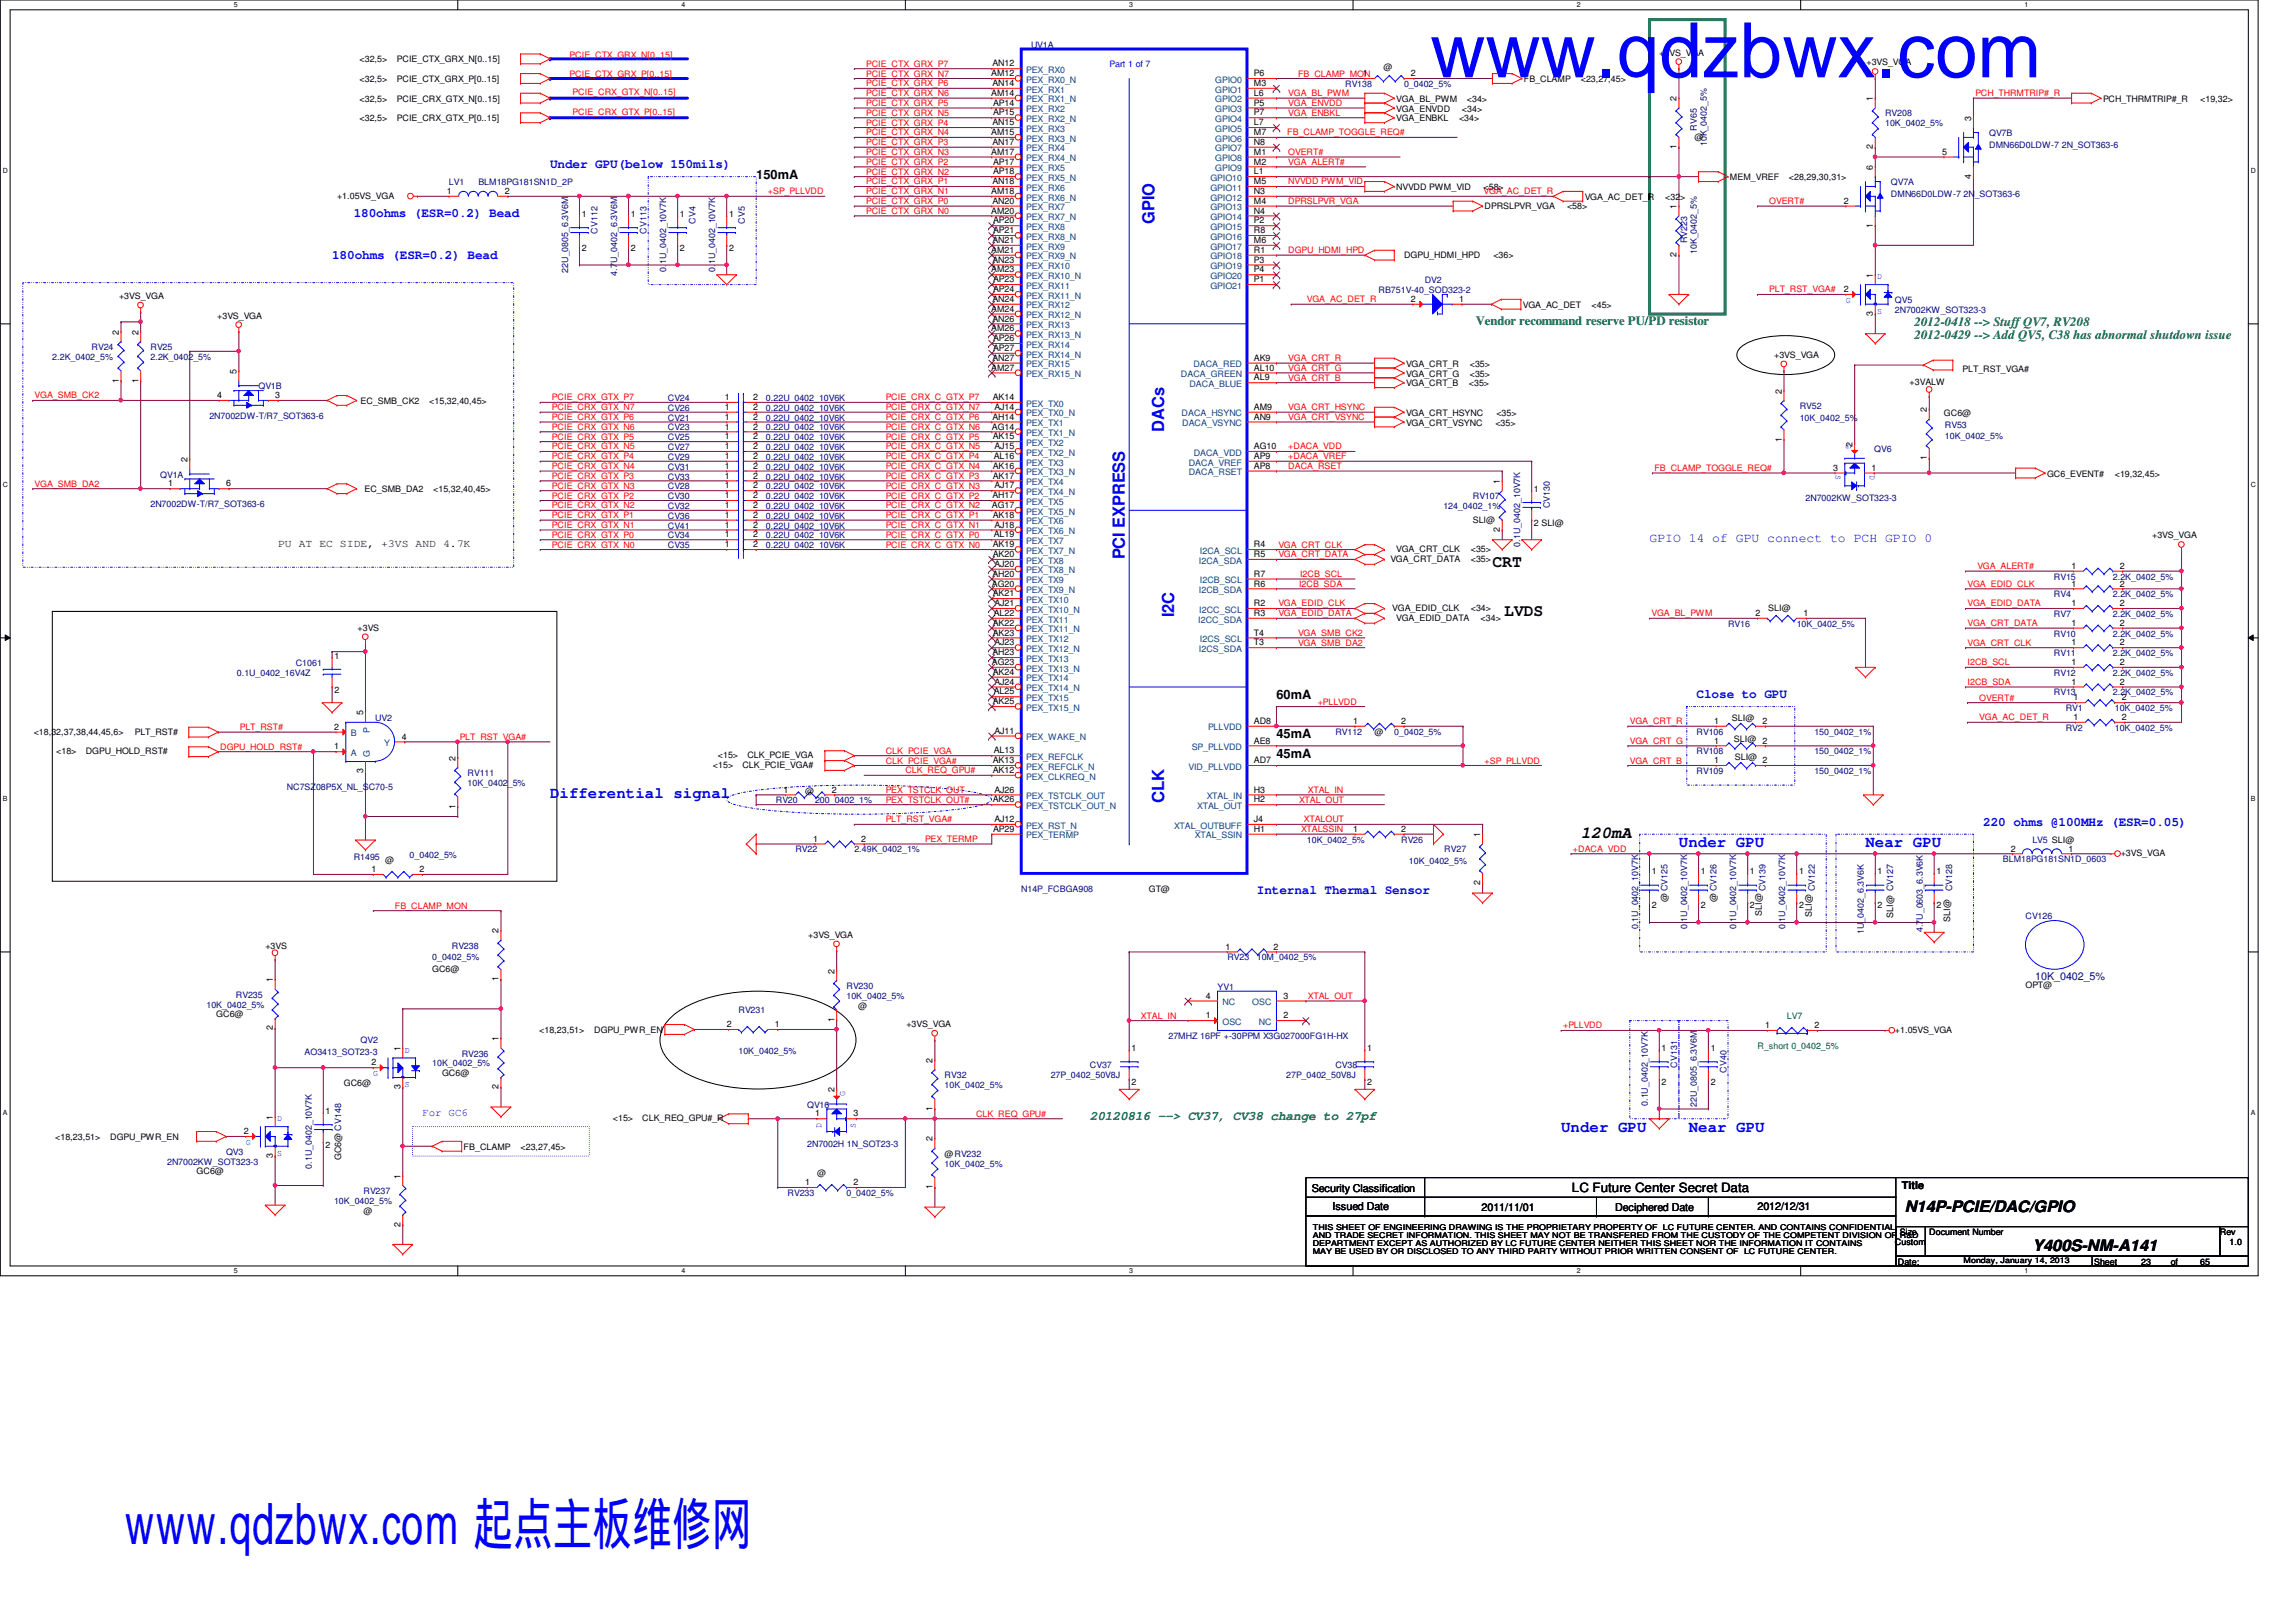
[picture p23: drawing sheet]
<svg xmlns="http://www.w3.org/2000/svg" width="297mm" height="210mm" viewBox="0 0 297 210" stroke-linecap="round" stroke-linejoin="round" font-family="sans-serif">
<defs><g id="words">
<text font-size="9.9" fill="#00f" x="185" y="10">www.qdzbwx.com</text>
<text font-size="7.4" fill="#00f" x="16.1" y="199.8">www.qdzbwx.com 起点主板维修网</text>
<g font-size="2.2" fill="#00f">
<text x="149.3" y="29" transform="rotate(-90 149.3 29)">GPIO</text>
<text x="150.6" y="55.9" transform="rotate(-90 150.6 55.9)">DACs</text>
<text x="145.5" y="72.4" transform="rotate(-90 145.5 72.4)">PCI EXPRESS</text>
<text x="151.9" y="79.9" transform="rotate(-90 151.9 79.9)">I2C</text>
<text x="150.6" y="103.9" transform="rotate(-90 150.6 103.9)">CLK</text>
</g>
<g font-size="2.2">
<text x="193.1" y="73.4">CRT</text>
<text x="194.6" y="79.8">LVDS</text>
<text x="204.5" y="108.5">120mA</text>
</g>
<g font-size="2" fill="#00f">
<text x="71.2" y="103.3">Differential signal</text>
<text x="217.2" y="109.6">Under GPU</text>
<text x="241.3" y="109.6">Near GPU</text>
<text x="202" y="146.5">Under GPU</text>
<text x="218.5" y="146.5">Near GPU</text>
</g>
<g font-size="2">
<text x="246.4" y="156.8">N14P-PCIE/DAC/GPIO</text>
<text x="262.9" y="161.9">Y400S-NM-A141</text>
</g>
<g font-size="1.7" fill="#00f">
<text x="71.2" y="21.8">Under GPU(below 150mils)</text>
<text x="45.8" y="28.1">180ohms (ESR=0.2) Bead</text>
<text x="43" y="33.6">180ohms (ESR=0.2) Bead</text>
<text x="213.4" y="70.1">GPIO 14 of GPU connect to PCH GPIO 0</text>
<text x="219.5" y="90.3">Close to GPU</text>
<text x="256.6" y="106.8">220 ohms @100MHz (ESR=0.05)</text>
<text x="162.6" y="115.7">Internal Thermal Sensor</text>
</g>
<g font-size="1.7">
<text x="97.8" y="23.1">150mA</text>
<text x="165.1" y="90.4">60mA</text>
<text x="165.1" y="95.5">45mA</text>
<text x="165.1" y="98">45mA</text>
<text x="203.4" y="154.3">LC Future Center Secret Data</text>
</g>
<g font-size="1.7" fill="#008000">
<text x="190.9" y="42.1">Vendor recommand reserve PU/PD resistor</text>
<text x="247.7" y="42.2">2012-0418 --&gt; Stuff QV7, RV208</text>
<text x="247.7" y="43.9">2012-0429 --&gt; Add QV5, C38 has abnormal shutdown issue</text>
<text x="141" y="144.9">20120816 --&gt; CV37, CV38 change to 27pf</text>
</g>
<g font-size="1.4">
<text x="36" y="70.7">PU AT EC SIDE, +3VS AND 4.7K</text>
<text x="169.7" y="154.2">Security Classification</text>
<text x="246" y="153.8">Title</text>
<text x="172.4" y="156.6">Issued Date</text>
<text x="191.7" y="156.8">2011/11/01</text>
<text x="209" y="156.8">Deciphered Date</text>
<text x="227.4" y="156.6">2012/12/31</text>
</g>
<text font-size="1.4" fill="#000080" x="263.3" y="126.8">10K_0402_5%</text>
<text font-size="1.4" fill="#00f" x="54.6" y="144.4">For GC6</text>
<g font-size="1.1">
<text x="46.5" y="10.6">&lt;32,5&gt;</text>
<text x="46.5" y="8.1">&lt;32,5&gt;</text>
<text x="51.3" y="10.6">PCIE_CTX_GRX_P[0..15]</text>
<text x="51.3" y="8.1">PCIE_CTX_GRX_N[0..15]</text>
<text x="128.2" y="9.9">AM12</text>
<text x="128.4" y="8.6">AN12</text>
<text x="128.4" y="11.1">AN14</text>
<text x="162.2" y="9.9">P6</text>
<text x="162.2" y="11.1">M3</text>
<text x="176.3" y="9.9">1</text>
<text x="179" y="9.1">@</text>
<text x="182.5" y="9.9">2</text>
<text x="197.1" y="10.6">FB_CLAMP</text>
<text x="204.5" y="10.6">&lt;23,27,45&gt;</text>
<text x="214.7" y="7.2">+3VS_VGA</text>
<text x="241.5" y="8.5">+3VS_VGA</text>
<text x="46.5" y="13.2">&lt;32,5&gt;</text>
<text x="46.5" y="15.7">&lt;32,5&gt;</text>
<text x="51.3" y="13.2">PCIE_CRX_GTX_N[0..15]</text>
<text x="51.3" y="15.7">PCIE_CRX_GTX_P[0..15]</text>
<text x="128.2" y="12.4">AM14</text>
<text x="128.2" y="17.5">AM15</text>
<text x="128.4" y="16.2">AN15</text>
<text x="128.5" y="13.7">AP14</text>
<text x="128.5" y="14.9">AP15</text>
<text x="162.2" y="12.4">L6</text>
<text x="162.2" y="13.7">P5</text>
<text x="162.2" y="14.9">P7</text>
<text x="162.2" y="16.2">L7</text>
<text x="162.2" y="17.5">M7</text>
<text x="180.6" y="15.7">VGA_ENBKL</text>
<text x="180.6" y="14.4">VGA_ENVDD</text>
<text x="180.6" y="13.2">VGA_BL_PWM</text>
<text x="188.8" y="15.7">&lt;34&gt;</text>
<text x="189.1" y="14.4">&lt;34&gt;</text>
<text x="189.8" y="13.2">&lt;34&gt;</text>
<text x="216.9" y="13.1" transform="rotate(-90 216.9 13.1)">2</text>
<text x="242.3" y="13.1" transform="rotate(-90 242.3 13.1)">1</text>
<text x="255" y="15.6" transform="rotate(-90 255 15.6)">3</text>
<text x="272.1" y="13.2">PCH_THRMTRIP#_R</text>
<text x="284.6" y="13.2">&lt;19,32&gt;</text>
<text x="128.2" y="20">AM17</text>
<text x="128.4" y="18.8">AN17</text>
<text x="128.4" y="23.8">AN18</text>
<text x="128.5" y="21.3">AP17</text>
<text x="128.5" y="22.6">AP18</text>
<text x="162.2" y="22.6">L1</text>
<text x="162.2" y="23.8">M5</text>
<text x="162.2" y="18.8">N8</text>
<text x="162.2" y="20">M1</text>
<text x="162.2" y="21.3">M2</text>
<text x="216.9" y="19.3" transform="rotate(-90 216.9 19.3)">1</text>
<text x="219.2" y="18.1">@</text>
<text x="223.8" y="23.3">MEM_VREF</text>
<text x="231.4" y="23.3">&lt;28,29,30,31&gt;</text>
<text x="242.3" y="22" transform="rotate(-90 242.3 22)">6</text>
<text x="242.3" y="19.3" transform="rotate(-90 242.3 19.3)">2</text>
<text x="251.2" y="20">5</text>
<text x="255" y="23.1" transform="rotate(-90 255 23.1)">4</text>
<text x="43.6" y="25.7">+1.05VS_VGA</text>
<text x="57.8" y="25.1">1</text>
<text x="65.3" y="25.1">2</text>
<text x="75.3" y="28.1">1</text>
<text x="81.6" y="28.1">1</text>
<text x="88" y="28.1">1</text>
<text x="94.3" y="28.1">1</text>
<text x="128.2" y="25.1">AM18</text>
<text x="128.2" y="27.6">AM20</text>
<text x="128.4" y="26.4">AN20</text>
<text x="128.5" y="28.9">AP20</text>
<text x="162.2" y="25.1">N3</text>
<text x="162.2" y="26.4">M4</text>
<text x="162.2" y="27.6">N4</text>
<text x="162.2" y="28.9">P2</text>
<text x="180.6" y="24.6">NVVDD PWM_VID</text>
<text x="191.9" y="24.6">&lt;58&gt;</text>
<text x="192.1" y="27">DPRSLPVR_VGA</text>
<text x="202.7" y="27">&lt;58&gt;</text>
<text x="205" y="25.9">VGA_AC_DET_R</text>
<text x="215.4" y="25.9">&lt;32&gt;</text>
<text x="216.9" y="27.1" transform="rotate(-90 216.9 27.1)">1</text>
<text x="238.5" y="26.4">2</text>
<text x="242.3" y="29.5" transform="rotate(-90 242.3 29.5)">1</text>
<text x="75.3" y="32.5">2</text>
<text x="81.6" y="32.5">2</text>
<text x="88" y="32.5">2</text>
<text x="94.3" y="32.5">2</text>
<text x="128.2" y="32.7">AM21</text>
<text x="128.2" y="35.3">AM23</text>
<text x="128.4" y="31.5">AN21</text>
<text x="128.4" y="34">AN23</text>
<text x="128.5" y="30.2">AP21</text>
<text x="162.2" y="30.2">R8</text>
<text x="162.2" y="31.5">M6</text>
<text x="162.2" y="32.7">R1</text>
<text x="162.2" y="34">P3</text>
<text x="162.2" y="35.3">P4</text>
<text x="181.6" y="33.4">DGPU_HDMI_HPD</text>
<text x="193.2" y="33.4">&lt;36&gt;</text>
<text x="216.9" y="33.3" transform="rotate(-90 216.9 33.3)">2</text>
<text x="242.3" y="35.9" transform="rotate(-90 242.3 35.9)">1</text>
<text x="15.4" y="38.7">+3VS_VGA</text>
<text x="28.1" y="41.2">+3VS_VGA</text>
<text x="128.2" y="40.3">AM24</text>
<text x="128.4" y="39.1">AN24</text>
<text x="128.4" y="41.6">AN26</text>
<text x="128.5" y="36.5">AP23</text>
<text x="128.5" y="37.8">AP24</text>
<text x="162.2" y="36.5">P1</text>
<text x="182.5" y="39.1">2</text>
<text x="188.8" y="39.1">1</text>
<text x="197" y="39.8">VGA_AC_DET</text>
<text x="205.9" y="39.8">&lt;45&gt;</text>
<text x="238.5" y="37.8">2</text>
<text x="242.3" y="40.9" transform="rotate(-90 242.3 40.9)">3</text>
<text x="15.4" y="43.3" transform="rotate(-90 15.4 43.3)">2</text>
<text x="17.9" y="43.3" transform="rotate(-90 17.9 43.3)">2</text>
<text x="128.2" y="42.9">AM26</text>
<text x="128.2" y="48">AM27</text>
<text x="128.4" y="46.7">AN27</text>
<text x="128.5" y="44.2">AP26</text>
<text x="128.5" y="45.4">AP27</text>
<text x="162.2" y="46.7">AK9</text>
<text x="162.2" y="48">AL10</text>
<text x="181.9" y="47.5">VGA_CRT_R</text>
<text x="190.2" y="47.5">&lt;35&gt;</text>
<text x="229.5" y="46.3">+3VS_VGA</text>
<text x="15.4" y="49.5" transform="rotate(-90 15.4 49.5)">1</text>
<text x="17.9" y="49.5" transform="rotate(-90 17.9 49.5)">1</text>
<text x="28.1" y="51.5">4</text>
<text x="30.6" y="48.4" transform="rotate(-90 30.6 48.4)">5</text>
<text x="35.6" y="51.5">3</text>
<text x="46.6" y="52.3">EC_SMB_CK2</text>
<text x="55.5" y="52.3">&lt;15,32,40,45&gt;</text>
<text x="93.8" y="51.8">1</text>
<text x="93.8" y="53">1</text>
<text x="97.4" y="51.8">2</text>
<text x="97.4" y="53">2</text>
<text x="128.4" y="51.8">AK14</text>
<text x="128.6" y="53">AJ14</text>
<text x="162.2" y="53">AM9</text>
<text x="162.2" y="49.2">AL9</text>
<text x="181.9" y="50">VGA_CRT_B</text>
<text x="181.9" y="53.8">VGA_CRT_HSYNC</text>
<text x="181.9" y="48.7">VGA_CRT_G</text>
<text x="190" y="50">&lt;35&gt;</text>
<text x="190.2" y="48.7">&lt;35&gt;</text>
<text x="193.6" y="53.8">&lt;35&gt;</text>
<text x="230.5" y="50.9" transform="rotate(-90 230.5 50.9)">2</text>
<text x="247.1" y="49.9">+3VALW</text>
<text x="249.3" y="53.3" transform="rotate(-90 249.3 53.3)">2</text>
<text x="251.5" y="53.8">GC6@</text>
<text x="253.9" y="48.1">PLT_RST_VGA#</text>
<text x="24.3" y="59.8" transform="rotate(-90 24.3 59.8)">2</text>
<text x="93.8" y="58.1">1</text>
<text x="93.8" y="56.9">1</text>
<text x="93.8" y="59.4">1</text>
<text x="93.8" y="54.3">1</text>
<text x="93.8" y="55.6">1</text>
<text x="97.4" y="58.1">2</text>
<text x="97.4" y="56.9">2</text>
<text x="97.4" y="59.4">2</text>
<text x="97.4" y="54.3">2</text>
<text x="97.4" y="55.6">2</text>
<text x="128.3" y="55.6">AG14</text>
<text x="128.4" y="54.3">AH14</text>
<text x="128.4" y="56.9">AK15</text>
<text x="128.6" y="59.4">AL16</text>
<text x="128.6" y="58.1">AJ15</text>
<text x="162.2" y="59.4">AP9</text>
<text x="162.2" y="58.1">AG10</text>
<text x="162.2" y="54.3">AN9</text>
<text x="181.9" y="55.1">VGA_CRT_VSYNC</text>
<text x="193.5" y="55.1">&lt;35&gt;</text>
<text x="230.5" y="57.1" transform="rotate(-90 230.5 57.1)">1</text>
<text x="239.6" y="57.8" transform="rotate(-90 239.6 57.8)">2</text>
<text x="249.3" y="59.6" transform="rotate(-90 249.3 59.6)">1</text>
<text x="21.8" y="62.9">1</text>
<text x="29.2" y="62.9">6</text>
<text x="47.2" y="63.7">EC_SMB_DA2</text>
<text x="56" y="63.7">&lt;15,32,40,45&gt;</text>
<text x="93.8" y="63.2">1</text>
<text x="93.8" y="64.5">1</text>
<text x="93.8" y="60.7">1</text>
<text x="93.8" y="65.7">1</text>
<text x="93.8" y="61.9">1</text>
<text x="97.4" y="63.2">2</text>
<text x="97.4" y="64.5">2</text>
<text x="97.4" y="60.7">2</text>
<text x="97.4" y="65.7">2</text>
<text x="97.4" y="61.9">2</text>
<text x="128.3" y="65.7">AG17</text>
<text x="128.4" y="64.5">AH17</text>
<text x="128.4" y="60.7">AK16</text>
<text x="128.4" y="61.9">AK17</text>
<text x="128.6" y="63.2">AJ17</text>
<text x="162.2" y="60.7">AP8</text>
<text x="194.1" y="62.6" transform="rotate(-90 194.1 62.6)">1</text>
<text x="198.5" y="63.6">1</text>
<text x="237.1" y="60.9">3</text>
<text x="242.1" y="60.9">1</text>
<text x="264.8" y="61.7">GC6_EVENT#</text>
<text x="273.6" y="61.7">&lt;19,32,45&gt;</text>
<text x="93.8" y="67">1</text>
<text x="93.8" y="68.3">1</text>
<text x="93.8" y="69.6">1</text>
<text x="93.8" y="70.8">1</text>
<text x="97.4" y="67">2</text>
<text x="97.4" y="68.3">2</text>
<text x="97.4" y="69.6">2</text>
<text x="97.4" y="70.8">2</text>
<text x="128.4" y="67">AK18</text>
<text x="128.4" y="70.8">AK19</text>
<text x="128.6" y="69.6">AL19</text>
<text x="128.6" y="68.3">AJ18</text>
<text x="162.2" y="70.8">R4</text>
<text x="180.6" y="71.5">VGA_CRT_CLK</text>
<text x="190.3" y="71.5">&lt;35&gt;</text>
<text x="190.5" y="67.6">SLI@</text>
<text x="194.1" y="68.8" transform="rotate(-90 194.1 68.8)">2</text>
<text x="198.5" y="68">2 SLI@</text>
<text x="278.4" y="69.7">+3VS_VGA</text>
<text x="128.3" y="75.9">AG20</text>
<text x="128.4" y="74.6">AH20</text>
<text x="128.4" y="72.1">AK20</text>
<text x="128.4" y="77.2">AK21</text>
<text x="128.6" y="73.4">AJ20</text>
<text x="162.2" y="75.9">R6</text>
<text x="162.2" y="72.1">R5</text>
<text x="162.2" y="74.6">R7</text>
<text x="179.9" y="72.7">VGA_CRT_DATA</text>
<text x="190.3" y="72.7">&lt;35&gt;</text>
<text x="268" y="75.9">1</text>
<text x="268" y="73.6">1</text>
<text x="274.2" y="75.9">2</text>
<text x="274.2" y="73.6">2</text>
<text x="46.3" y="81.6">+3VS</text>
<text x="128.4" y="81">AK22</text>
<text x="128.4" y="82.3">AK23</text>
<text x="128.6" y="79.7">AL22</text>
<text x="128.6" y="78.4">AJ21</text>
<text x="128.6" y="83.5">AJ23</text>
<text x="162.2" y="78.4">R2</text>
<text x="162.2" y="83.5">T3</text>
<text x="162.2" y="82.3">T4</text>
<text x="162.2" y="79.7">R3</text>
<text x="180.1" y="79.1">VGA_EDID_CLK</text>
<text x="180.6" y="80.3">VGA_EDID_DATA</text>
<text x="190.3" y="79.1">&lt;34&gt;</text>
<text x="191.6" y="80.3">&lt;34&gt;</text>
<text x="227.1" y="79.7">2</text>
<text x="228.8" y="79.1">SLI@</text>
<text x="233.3" y="79.7">1</text>
<text x="268" y="83.5">1</text>
<text x="268" y="78.4">1</text>
<text x="268" y="81">1</text>
<text x="274.2" y="83.5">2</text>
<text x="274.2" y="78.4">2</text>
<text x="274.2" y="81">2</text>
<text x="43.3" y="85.2">1</text>
<text x="43.3" y="89.6">2</text>
<text x="128.3" y="86.1">AG23</text>
<text x="128.4" y="84.8">AH23</text>
<text x="128.4" y="87.3">AK24</text>
<text x="128.6" y="89.9">AL25</text>
<text x="128.6" y="88.6">AJ24</text>
<text x="268" y="86.1">1</text>
<text x="268" y="88.6">1</text>
<text x="274.2" y="86.1">2</text>
<text x="274.2" y="88.6">2</text>
<text x="4.4" y="95.1">&lt;18,32,37,38,44,45,6&gt;</text>
<text x="17.4" y="95.1">PLT_RST#</text>
<text x="43.2" y="94.4">2</text>
<text x="47" y="92.6" transform="rotate(-90 47 92.6)">5</text>
<text x="52" y="95.7">4</text>
<text x="128.4" y="91.1">AK25</text>
<text x="128.6" y="95">AJ11</text>
<text x="162.2" y="93.7">AD8</text>
<text x="175" y="93.7">1</text>
<text x="177.8" y="95.1">@</text>
<text x="181.3" y="93.7">2</text>
<text x="221.8" y="93.7">1</text>
<text x="224.1" y="93.3">SLI@</text>
<text x="224.3" y="96">SLI@ 2</text>
<text x="228" y="93.7">2</text>
<text x="268.3" y="93.2">1</text>
<text x="268.3" y="90.6">1</text>
<text x="274.5" y="93.2">2</text>
<text x="274.5" y="90.6">2</text>
<text x="7.3" y="97.6">&lt;18&gt;</text>
<text x="11.1" y="97.6">DGPU_HOLD_RST#</text>
<text x="43.2" y="97">1</text>
<text x="47" y="100.1" transform="rotate(-90 47 100.1)">3</text>
<text x="58.9" y="98.4" transform="rotate(-90 58.9 98.4)">2</text>
<text x="92.2" y="99.4">&lt;15&gt;</text>
<text x="92.9" y="98.1">&lt;15&gt;</text>
<text x="96.1" y="99.4">CLK_PCIE_VGA#</text>
<text x="96.7" y="98.1">CLK_PCIE_VGA</text>
<text x="128.4" y="98.8">AK13</text>
<text x="128.4" y="100">AK12</text>
<text x="128.6" y="97.5">AL13</text>
<text x="162.2" y="98.8">AD7</text>
<text x="162.2" y="96.2">AE8</text>
<text x="221.8" y="98.8">1</text>
<text x="221.8" y="96.2">1</text>
<text x="224.4" y="98.4">SLI@</text>
<text x="228" y="98.8">2</text>
<text x="58.9" y="104.6" transform="rotate(-90 58.9 104.6)">1</text>
<text x="101.4" y="102.6">1</text>
<text x="104.2" y="102.7">@</text>
<text x="107.6" y="102.6">2</text>
<text x="128.4" y="103.8">AK26</text>
<text x="128.5" y="107.7">AP29</text>
<text x="128.6" y="106.4">AJ12</text>
<text x="128.6" y="102.6">AJ26</text>
<text x="162.2" y="103.8">H2</text>
<text x="162.2" y="107.7">H1</text>
<text x="162.2" y="106.4">J4</text>
<text x="162.2" y="102.6">H3</text>
<text x="175" y="107.7">1</text>
<text x="181.3" y="107.7">2</text>
<text x="48" y="112.9">1</text>
<text x="49.8" y="111.7">@</text>
<text x="54.3" y="112.9">2</text>
<text x="105.2" y="108.9">1</text>
<text x="111.4" y="108.9">2</text>
<text x="191.5" y="108.3" transform="rotate(-90 191.5 108.3)">1</text>
<text x="213.7" y="113.2">1</text>
<text x="220" y="113.2">1</text>
<text x="226.4" y="113.2">1</text>
<text x="232.7" y="113.2">1</text>
<text x="242.9" y="113.2">1</text>
<text x="250.5" y="113.2">1</text>
<text x="260.1" y="110.2">2</text>
<text x="267.6" y="110.2">1</text>
<text x="274.4" y="110.8">+3VS_VGA</text>
<text x="148.6" y="115.4">GT@</text>
<text x="191.5" y="114.6" transform="rotate(-90 191.5 114.6)">2</text>
<text x="213.7" y="117.6">2</text>
<text x="215.7" y="116.7" transform="rotate(-90 215.7 116.7)">@ CV125</text>
<text x="220" y="117.6">2</text>
<text x="222.1" y="116.7" transform="rotate(-90 222.1 116.7)">@ CV126</text>
<text x="226.4" y="117.6">2</text>
<text x="227.9" y="118.5" transform="rotate(-90 227.9 118.5)">SLI@</text>
<text x="232.7" y="117.6">2</text>
<text x="234.4" y="118.6" transform="rotate(-90 234.4 118.6)">SLI@</text>
<text x="242.9" y="117.6">2</text>
<text x="244.9" y="118.7" transform="rotate(-90 244.9 118.7)">SLI@ CV127</text>
<text x="250.5" y="117.6">2</text>
<text x="252.3" y="119.3" transform="rotate(-90 252.3 119.3)">SLI@</text>
<text x="34.3" y="122.8">+3VS</text>
<text x="55.9" y="125.8">GC6@</text>
<text x="64.5" y="120.8" transform="rotate(-90 64.5 120.8)">2</text>
<text x="104.6" y="121.4">+3VS_VGA</text>
<text x="107.9" y="126" transform="rotate(-90 107.9 126)">2</text>
<text x="158.5" y="122.9">1</text>
<text x="164.8" y="122.9">2</text>
<text x="28" y="131.7">GC6@</text>
<text x="35.3" y="127.1" transform="rotate(-90 35.3 127.1)">1</text>
<text x="64.5" y="127" transform="rotate(-90 64.5 127)">1</text>
<text x="111" y="130.5">@</text>
<text x="156" y="129.2">4</text>
<text x="156" y="131.8">1</text>
<text x="166" y="129.2">3</text>
<text x="166" y="131.8">2</text>
<text x="262" y="127.8">OPT@</text>
<text x="35.3" y="133.3" transform="rotate(-90 35.3 133.3)">2</text>
<text x="48" y="137.9">2</text>
<text x="51.8" y="136" transform="rotate(-90 51.8 136)">1</text>
<text x="64.5" y="134.7" transform="rotate(-90 64.5 134.7)">1</text>
<text x="69.8" y="133.7">&lt;18,23,51&gt;</text>
<text x="76.9" y="133.7">DGPU_PWR_EN</text>
<text x="94" y="132.9">2</text>
<text x="100.2" y="132.9">1</text>
<text x="107.9" y="132.2" transform="rotate(-90 107.9 132.2)">1</text>
<text x="117.3" y="132.9">+3VS_VGA</text>
<text x="120.6" y="137.5" transform="rotate(-90 120.6 137.5)">2</text>
<text x="146.4" y="136">1</text>
<text x="176.9" y="136">1</text>
<text x="215" y="136">1</text>
<text x="221.3" y="136">1</text>
<text x="228.4" y="133.1">1</text>
<text x="234.7" y="133.1">2</text>
<text x="245.1" y="133.7">+1.05VS_VGA</text>
<text x="44.5" y="140.5">GC6@</text>
<text x="51.8" y="141" transform="rotate(-90 51.8 141)">3</text>
<text x="57.2" y="139.3">GC6@</text>
<text x="64.5" y="141" transform="rotate(-90 64.5 141)">2</text>
<text x="107.9" y="141.4" transform="rotate(-90 107.9 141.4)">2</text>
<text x="120.6" y="143.8" transform="rotate(-90 120.6 143.8)">1</text>
<text x="146.4" y="140.4">2</text>
<text x="176.9" y="140.4">2</text>
<text x="215" y="140.4">2</text>
<text x="221.3" y="140.4">2</text>
<text x="7.2" y="147.5">&lt;18,23,51&gt;</text>
<text x="14.3" y="147.5">DGPU_PWR_EN</text>
<text x="31.5" y="146.8">2</text>
<text x="35.3" y="149.9" transform="rotate(-90 35.3 149.9)">3</text>
<text x="35.3" y="144.9" transform="rotate(-90 35.3 144.9)">1</text>
<text x="42.1" y="144.1">1</text>
<text x="42.1" y="148.5">2</text>
<text x="60" y="148.8">FB_CLAMP</text>
<text x="67.3" y="148.8">&lt;23,27,45&gt;</text>
<text x="79.3" y="145.1">&lt;15&gt;</text>
<text x="83.1" y="145.1">CLK_REQ_GPU#_R</text>
<text x="105.4" y="144.5">1</text>
<text x="110.4" y="144.5">3</text>
<text x="120.6" y="147.7" transform="rotate(-90 120.6 147.7)">2</text>
<text x="122.2" y="149.7">@RV232</text>
<text x="25.4" y="152">GC6@</text>
<text x="44.2" y="150.1" transform="rotate(-90 44.2 150.1)">GC6@ CV148</text>
<text x="51.8" y="152.5" transform="rotate(-90 51.8 152.5)">1</text>
<text x="104.2" y="153.4">1</text>
<text x="105.7" y="152.2">@</text>
<text x="110.4" y="153.4">2</text>
<text x="120.6" y="153.9" transform="rotate(-90 120.6 153.9)">1</text>
<text x="47" y="157.1">@</text>
<text x="51.8" y="158.7" transform="rotate(-90 51.8 158.7)">2</text>
<text x="245.1" y="161.1">Custom</text>
<text x="245.8" y="159.9">Size</text>
<text x="249.6" y="159.9">Document Number</text>
<text x="287.2" y="159.9">Rev</text>
<text x="288.5" y="161.1">1.0</text>
<text x="245.5" y="163.7">Date:</text>
<text x="270.9" y="163.7">Sheet</text>
<text x="277" y="163.7">23</text>
<text x="280.8" y="163.7">of</text>
<text x="284.6" y="163.7">65</text>
</g>
<g font-size="1.1" fill="#f00">
<text x="73.7" y="10">PCIE_CTX_GRX_P[0..15]</text>
<text x="73.7" y="7.5">PCIE_CTX_GRX_N[0..15]</text>
<text x="112.1" y="11.2">PCIE_CTX_GRX_P6</text>
<text x="112.1" y="8.6">PCIE_CTX_GRX_P7</text>
<text x="112.1" y="9.9">PCIE_CTX_GRX_N7</text>
<text x="167.9" y="9.9">FB_CLAMP_MON</text>
<text x="74.1" y="12.3">PCIE_CRX_GTX_N[0..15]</text>
<text x="74.1" y="14.9">PCIE_CRX_GTX_P[0..15]</text>
<text x="112.1" y="16.3">PCIE_CTX_GRX_P4</text>
<text x="112.1" y="17.5">PCIE_CTX_GRX_N4</text>
<text x="112.1" y="13.7">PCIE_CTX_GRX_P5</text>
<text x="112.1" y="15">PCIE_CTX_GRX_N5</text>
<text x="112.1" y="12.4">PCIE_CTX_GRX_N6</text>
<text x="166.5" y="17.5">FB_CLAMP_TOGGLE_REQ#</text>
<text x="166.7" y="12.4">VGA_BL_PWM</text>
<text x="166.7" y="15">VGA_ENBKL</text>
<text x="166.7" y="13.7">VGA_ENVDD</text>
<text x="255.6" y="12.4">PCH_THRMTRIP#_R</text>
<text x="112.1" y="23.9">PCIE_CTX_GRX_P1</text>
<text x="112.1" y="18.8">PCIE_CTX_GRX_P3</text>
<text x="112.1" y="22.6">PCIE_CTX_GRX_N2</text>
<text x="112.1" y="21.3">PCIE_CTX_GRX_P2</text>
<text x="112.1" y="20.1">PCIE_CTX_GRX_N3</text>
<text x="166.7" y="20.1">OVERT#</text>
<text x="166.7" y="23.9">NVVDD PWM_VID</text>
<text x="166.7" y="21.3">VGA_ALERT#</text>
<text x="99.4" y="25.1">+SP_PLLVDD</text>
<text x="112.1" y="27.7">PCIE_CTX_GRX_N0</text>
<text x="112.1" y="26.4">PCIE_CTX_GRX_P0</text>
<text x="112.1" y="25.1">PCIE_CTX_GRX_N1</text>
<text x="166.7" y="26.4">DPRSLPVR_VGA</text>
<text x="191.9" y="25.1">VGA_AC_DET_R</text>
<text x="228.9" y="26.4">OVERT#</text>
<text x="166.7" y="32.8">DGPU_HDMI_HPD</text>
<text x="169.1" y="39.1">VGA_AC_DET_R</text>
<text x="228.9" y="37.8">PLT_RST_VGA#</text>
<text x="166.7" y="46.7">VGA_CRT_R</text>
<text x="4.5" y="51.6">VGA_SMB_CK2</text>
<text x="71.4" y="51.8">PCIE_CRX_GTX_P7</text>
<text x="71.4" y="53.1">PCIE_CRX_GTX_N7</text>
<text x="114.6" y="51.8">PCIE_CRX_C_GTX_P7</text>
<text x="114.6" y="53.1">PCIE_CRX_C_GTX_N7</text>
<text x="166.7" y="53.1">VGA_CRT_HSYNC</text>
<text x="166.7" y="48">VGA_CRT_G</text>
<text x="166.7" y="49.3">VGA_CRT_B</text>
<text x="71.4" y="54.4">PCIE_CRX_GTX_P6</text>
<text x="71.4" y="55.6">PCIE_CRX_GTX_N6</text>
<text x="71.4" y="59.4">PCIE_CRX_GTX_P4</text>
<text x="71.4" y="58.2">PCIE_CRX_GTX_N5</text>
<text x="71.4" y="56.9">PCIE_CRX_GTX_P5</text>
<text x="114.6" y="54.4">PCIE_CRX_C_GTX_P6</text>
<text x="114.6" y="55.6">PCIE_CRX_C_GTX_N6</text>
<text x="114.6" y="58.2">PCIE_CRX_C_GTX_N5</text>
<text x="114.6" y="56.9">PCIE_CRX_C_GTX_P5</text>
<text x="114.6" y="59.4">PCIE_CRX_C_GTX_P4</text>
<text x="166.7" y="58.2">+DACA_VDD</text>
<text x="166.7" y="54.4">VGA_CRT_VSYNC</text>
<text x="166.7" y="59.4">+DACA_VREF</text>
<text x="4.5" y="63">VGA_SMB_DA2</text>
<text x="71.4" y="63.2">PCIE_CRX_GTX_N3</text>
<text x="71.4" y="62">PCIE_CRX_GTX_P3</text>
<text x="71.4" y="64.5">PCIE_CRX_GTX_P2</text>
<text x="71.4" y="65.8">PCIE_CRX_GTX_N2</text>
<text x="71.4" y="60.7">PCIE_CRX_GTX_N4</text>
<text x="114.6" y="63.2">PCIE_CRX_C_GTX_N3</text>
<text x="114.6" y="60.7">PCIE_CRX_C_GTX_N4</text>
<text x="114.6" y="62">PCIE_CRX_C_GTX_P3</text>
<text x="114.6" y="64.5">PCIE_CRX_C_GTX_P2</text>
<text x="114.6" y="65.8">PCIE_CRX_C_GTX_N2</text>
<text x="166.7" y="60.7">DACA_RSET</text>
<text x="214" y="61">FB_CLAMP_TOGGLE_REQ#</text>
<text x="71.4" y="70.9">PCIE_CRX_GTX_N0</text>
<text x="71.4" y="69.6">PCIE_CRX_GTX_P0</text>
<text x="71.4" y="68.3">PCIE_CRX_GTX_N1</text>
<text x="71.4" y="67.1">PCIE_CRX_GTX_P1</text>
<text x="114.6" y="67.1">PCIE_CRX_C_GTX_P1</text>
<text x="114.6" y="69.6">PCIE_CRX_C_GTX_P0</text>
<text x="114.6" y="68.3">PCIE_CRX_C_GTX_N1</text>
<text x="114.6" y="70.9">PCIE_CRX_C_GTX_N0</text>
<text x="165.4" y="70.9">VGA_CRT_CLK</text>
<text x="165.4" y="72.1">VGA_CRT_DATA</text>
<text x="168.1" y="75.9">I2CB_SDA</text>
<text x="168.2" y="74.7">I2CB_SCL</text>
<text x="254.5" y="75.9">VGA_EDID_CLK</text>
<text x="255.8" y="73.7">VGA_ALERT#</text>
<text x="165.4" y="79.8">VGA_EDID_DATA</text>
<text x="165.4" y="78.5">VGA_EDID_CLK</text>
<text x="167.9" y="83.6">VGA_SMB_DA2</text>
<text x="167.9" y="82.3">VGA_SMB_CK2</text>
<text x="213.7" y="79.8">VGA_BL_PWM</text>
<text x="254.5" y="81">VGA_CRT_DATA</text>
<text x="254.5" y="83.6">VGA_CRT_CLK</text>
<text x="254.5" y="78.5">VGA_EDID_DATA</text>
<text x="254.5" y="86.1">I2CB_SCL</text>
<text x="254.5" y="88.6">I2CB_SDA</text>
<text x="31" y="94.5">PLT_RST#</text>
<text x="59.5" y="95.8">PLT_RST_VGA#</text>
<text x="170.5" y="91.2">+PLLVDD</text>
<text x="210.9" y="93.7">VGA_CRT_R</text>
<text x="256.1" y="90.7">OVERT#</text>
<text x="256.1" y="93.2">VGA_AC_DET_R</text>
<text x="28.5" y="97">DGPU_HOLD_RST#</text>
<text x="114.6" y="97.5">CLK_PCIE_VGA</text>
<text x="114.6" y="98.8">CLK_PCIE_VGA#</text>
<text x="117.1" y="100.1">CLK_REQ_GPU#</text>
<text x="192.1" y="98.8">+SP_PLLVDD</text>
<text x="210.9" y="96.3">VGA_CRT_G</text>
<text x="210.9" y="98.8">VGA_CRT_B</text>
<text x="114.6" y="102.6">PEX_TSTCLK_OUT</text>
<text x="114.6" y="103.9">PEX_TSTCLK_OUT#</text>
<text x="114.6" y="106.4">PLT_RST_VGA#</text>
<text x="168.1" y="103.9">XTAL_OUT</text>
<text x="168.3" y="107.7">XTALSSIN</text>
<text x="168.7" y="106.4">XTALOUT</text>
<text x="169.2" y="102.6">XTAL_IN</text>
<text x="119.7" y="109">PEX_TERMP</text>
<text x="203.5" y="110.2">+DACA_VDD</text>
<text x="51.1" y="117.6">FB_CLAMP_MON</text>
<text x="147.6" y="131.8">XTAL_IN</text>
<text x="169.2" y="129.3">XTAL_OUT</text>
<text x="202.2" y="133.1">+PLLVDD</text>
<text x="126.3" y="144.5">CLK_REQ_GPU#</text>
</g>
<g font-size="1.1" fill="#004080">
<text x="132.8" y="9.4">PEX_RX0</text>
<text x="132.8" y="10.7">PEX_RX0_N</text>
<text x="132.8" y="12">PEX_RX1</text>
<text x="157.2" y="10.7">GPIO0</text>
<text x="157.2" y="12">GPIO1</text>
<text x="132.8" y="13.3">PEX_RX1_N</text>
<text x="132.8" y="14.5">PEX_RX2</text>
<text x="132.8" y="15.8">PEX_RX2_N</text>
<text x="132.8" y="17.1">PEX_RX3</text>
<text x="157.2" y="13.3">GPIO2</text>
<text x="157.2" y="14.5">GPIO3</text>
<text x="157.2" y="15.8">GPIO4</text>
<text x="157.2" y="17.1">GPIO5</text>
<text x="132.8" y="18.3">PEX_RX3_N</text>
<text x="132.8" y="19.6">PEX_RX4</text>
<text x="132.8" y="20.9">PEX_RX4_N</text>
<text x="132.8" y="22.1">PEX_RX5</text>
<text x="132.8" y="23.4">PEX_RX5_N</text>
<text x="156.6" y="23.4">GPIO10</text>
<text x="157.2" y="18.3">GPIO6</text>
<text x="157.2" y="19.6">GPIO7</text>
<text x="157.2" y="20.9">GPIO8</text>
<text x="157.2" y="22.1">GPIO9</text>
<text x="132.8" y="24.7">PEX_RX6</text>
<text x="132.8" y="26">PEX_RX6_N</text>
<text x="132.8" y="27.2">PEX_RX7</text>
<text x="132.8" y="28.5">PEX_RX7_N</text>
<text x="132.8" y="29.8">PEX_RX8</text>
<text x="156.6" y="24.7">GPIO11</text>
<text x="156.6" y="26">GPIO12</text>
<text x="156.6" y="27.2">GPIO13</text>
<text x="156.6" y="28.5">GPIO14</text>
<text x="156.6" y="29.8">GPIO15</text>
<text x="132.8" y="31">PEX_RX8_N</text>
<text x="132.8" y="32.3">PEX_RX9</text>
<text x="132.8" y="33.6">PEX_RX9_N</text>
<text x="132.8" y="34.8">PEX_RX10</text>
<text x="156.6" y="31">GPIO16</text>
<text x="156.6" y="32.3">GPIO17</text>
<text x="156.6" y="33.6">GPIO18</text>
<text x="156.6" y="34.8">GPIO19</text>
<text x="132.8" y="36.1">PEX_RX10_N</text>
<text x="132.8" y="37.4">PEX_RX11</text>
<text x="132.8" y="38.7">PEX_RX11_N</text>
<text x="132.8" y="39.9">PEX_RX12</text>
<text x="132.8" y="41.2">PEX_RX12_N</text>
<text x="156.6" y="36.1">GPIO20</text>
<text x="156.6" y="37.4">GPIO21</text>
<text x="132.8" y="42.5">PEX_RX13</text>
<text x="132.8" y="43.7">PEX_RX13_N</text>
<text x="132.8" y="45">PEX_RX14</text>
<text x="132.8" y="46.3">PEX_RX14_N</text>
<text x="132.8" y="47.5">PEX_RX15</text>
<text x="154.4" y="47.5">DACA_RED</text>
<text x="132.8" y="48.8">PEX_RX15_N</text>
<text x="132.8" y="52.6">PEX_TX0</text>
<text x="132.8" y="53.9">PEX_TX0_N</text>
<text x="152.8" y="48.8">DACA_GREEN</text>
<text x="152.9" y="53.9">DACA_HSYNC</text>
<text x="153.9" y="50.1">DACA_BLUE</text>
<text x="132.8" y="55.2">PEX_TX1</text>
<text x="132.8" y="56.4">PEX_TX1_N</text>
<text x="132.8" y="57.7">PEX_TX2</text>
<text x="132.8" y="59">PEX_TX2_N</text>
<text x="152.9" y="55.2">DACA_VSYNC</text>
<text x="154.4" y="59">DACA_VDD</text>
<text x="132.8" y="60.2">PEX_TX3</text>
<text x="132.8" y="61.5">PEX_TX3_N</text>
<text x="132.8" y="62.8">PEX_TX4</text>
<text x="132.8" y="64.1">PEX_TX4_N</text>
<text x="132.8" y="65.3">PEX_TX5</text>
<text x="153.8" y="60.2">DACA_VREF</text>
<text x="153.8" y="61.5">DACA_RSET</text>
<text x="132.8" y="66.6">PEX_TX5_N</text>
<text x="132.8" y="67.9">PEX_TX6</text>
<text x="132.8" y="69.1">PEX_TX6_N</text>
<text x="132.8" y="70.4">PEX_TX7</text>
<text x="132.8" y="71.7">PEX_TX7_N</text>
<text x="155.2" y="71.7">I2CA_SCL</text>
<text x="132.8" y="72.9">PEX_TX8</text>
<text x="132.8" y="74.2">PEX_TX8_N</text>
<text x="132.8" y="75.5">PEX_TX9</text>
<text x="132.8" y="76.8">PEX_TX9_N</text>
<text x="155.1" y="76.8">I2CB_SDA</text>
<text x="155.1" y="72.9">I2CA_SDA</text>
<text x="155.2" y="75.5">I2CB_SCL</text>
<text x="132.8" y="78">PEX_TX10</text>
<text x="132.8" y="79.3">PEX_TX10_N</text>
<text x="132.8" y="80.6">PEX_TX11</text>
<text x="132.8" y="81.8">PEX_TX11_N</text>
<text x="132.8" y="83.1">PEX_TX12</text>
<text x="155" y="80.6">I2CC_SDA</text>
<text x="155.1" y="79.3">I2CC_SCL</text>
<text x="155.2" y="83.1">I2CS_SCL</text>
<text x="132.8" y="84.4">PEX_TX12_N</text>
<text x="132.8" y="85.6">PEX_TX13</text>
<text x="132.8" y="86.9">PEX_TX13_N</text>
<text x="132.8" y="88.2">PEX_TX14</text>
<text x="132.8" y="89.5">PEX_TX14_N</text>
<text x="155.1" y="84.4">I2CS_SDA</text>
<text x="45.4" y="95.3">B</text>
<text x="47.8" y="94.9" transform="rotate(-90 47.8 94.9)">P</text>
<text x="132.8" y="90.7">PEX_TX15</text>
<text x="132.8" y="92">PEX_TX15_N</text>
<text x="132.8" y="95.8">PEX_WAKE_N</text>
<text x="156.3" y="94.5">PLLVDD</text>
<text x="45.4" y="97.8">A</text>
<text x="47.8" y="97.9" transform="rotate(-90 47.8 97.9)">G</text>
<text x="49.7" y="96.6">Y</text>
<text x="132.8" y="98.3">PEX_REFCLK</text>
<text x="132.8" y="99.6">PEX_REFCLK_N</text>
<text x="132.8" y="100.9">PEX_CLKREQ_N</text>
<text x="153.8" y="99.6">VID_PLLVDD</text>
<text x="154.2" y="97.1">SP_PLLVDD</text>
<text x="132.8" y="107.2">PEX_RST_N</text>
<text x="132.8" y="103.4">PEX_TSTCLK_OUT</text>
<text x="132.8" y="104.7">PEX_TSTCLK_OUT_N</text>
<text x="151.9" y="107.2">XTAL_OUTBUFF</text>
<text x="154.9" y="104.7">XTAL_OUT</text>
<text x="156.1" y="103.4">XTAL_IN</text>
<text x="132.8" y="108.5">PEX_TERMP</text>
<text x="154.6" y="108.5">XTAL_SSIN</text>
<text x="158.2" y="130.1">NC</text>
<text x="162" y="130.1">OSC</text>
<text x="158.2" y="132.6">OSC</text>
<text x="162.9" y="132.6">NC</text>
</g>
<g font-size="1.1" fill="#000080">
<text x="133.4" y="6.2">UV1A</text>
<text x="174" y="11.3">RV138</text>
<text x="181.6" y="11.3">0_0402_5%</text>
<text x="219.5" y="16.9" transform="rotate(-90 219.5 16.9)">RV65</text>
<text x="243.9" y="15.1">RV208</text>
<text x="243.9" y="16.3">10K_0402_5%</text>
<text x="257.3" y="17.6">QV7B</text>
<text x="58.1" y="24">LV1</text>
<text x="61.9" y="24">BLM18PG181SN1D_2P</text>
<text x="220.8" y="18.9" transform="rotate(-90 220.8 18.9)">10K_0402_5%</text>
<text x="244.6" y="24">QV7A</text>
<text x="257.3" y="19.1">DMN66D0LDW-7 2N_SOT363-6</text>
<text x="90" y="29" transform="rotate(-90 90 29)">CV4</text>
<text x="96.3" y="29" transform="rotate(-90 96.3 29)">CV5</text>
<text x="244.6" y="25.5">DMN66D0LDW-7 2N_SOT363-6</text>
<text x="73.5" y="35.3" transform="rotate(-90 73.5 35.3)">22U_0805_6.3V6M</text>
<text x="77.3" y="30.2" transform="rotate(-90 77.3 30.2)">CV112</text>
<text x="79.8" y="35.7" transform="rotate(-90 79.8 35.7)">4.7U_0402_6.3V6M</text>
<text x="83.6" y="30.2" transform="rotate(-90 83.6 30.2)">CV113</text>
<text x="86.2" y="35.2" transform="rotate(-90 86.2 35.2)">0.1U_0402_10V7K</text>
<text x="92.5" y="35.2" transform="rotate(-90 92.5 35.2)">0.1U_0402_10V7K</text>
<text x="218.3" y="31.5" transform="rotate(-90 218.3 31.5)">RV223</text>
<text x="219.5" y="32.9" transform="rotate(-90 219.5 32.9)">10K_0402_5%</text>
<text x="178.3" y="37.9">RB751V-40_SOD323-2</text>
<text x="184.3" y="36.7">DV2</text>
<text x="245.1" y="39.2">QV5</text>
<text x="245.1" y="40.5">2N7002KW_SOT323-3</text>
<text x="6.8" y="46.6">2.2K_0402_5%</text>
<text x="11.8" y="45.3">RV24</text>
<text x="19.5" y="45.3">RV25</text>
<text x="19.5" y="46.6">2.2K_0402_5%</text>
<text x="33.4" y="50.4">QV1B</text>
<text x="86.4" y="51.9">CV24</text>
<text x="86.4" y="53.2">CV26</text>
<text x="99.1" y="51.9">0.22U_0402_10V6K</text>
<text x="99.1" y="53.2">0.22U_0402_10V6K</text>
<text x="232.8" y="52.9">RV52</text>
<text x="27.1" y="54.2">2N7002DW-T/R7_SOT363-6</text>
<text x="86.4" y="58.3">CV27</text>
<text x="86.4" y="57">CV25</text>
<text x="86.4" y="59.5">CV29</text>
<text x="86.4" y="54.4">CV21</text>
<text x="86.4" y="55.7">CV23</text>
<text x="99.1" y="58.3">0.22U_0402_10V6K</text>
<text x="99.1" y="57">0.22U_0402_10V6K</text>
<text x="99.1" y="59.5">0.22U_0402_10V6K</text>
<text x="99.1" y="54.4">0.22U_0402_10V6K</text>
<text x="99.1" y="55.7">0.22U_0402_10V6K</text>
<text x="232.8" y="54.4">10K_0402_5%</text>
<text x="242.5" y="58.5">QV6</text>
<text x="251.6" y="55.3">RV53</text>
<text x="251.6" y="56.9">10K_0402_5%</text>
<text x="19.5" y="65.6">2N7002DW-T/R7_SOT363-6</text>
<text x="20.7" y="61.8">QV1A</text>
<text x="86.4" y="63.3">CV28</text>
<text x="86.4" y="64.6">CV30</text>
<text x="86.4" y="60.8">CV31</text>
<text x="86.4" y="65.9">CV32</text>
<text x="86.4" y="62.1">CV33</text>
<text x="99.1" y="63.3">0.22U_0402_10V6K</text>
<text x="99.1" y="64.6">0.22U_0402_10V6K</text>
<text x="99.1" y="60.8">0.22U_0402_10V6K</text>
<text x="99.1" y="65.9">0.22U_0402_10V6K</text>
<text x="99.1" y="62.1">0.22U_0402_10V6K</text>
<text x="186.7" y="65.9">124_0402_1%</text>
<text x="190.5" y="64.6">RV107</text>
<text x="200.5" y="65.8" transform="rotate(-90 200.5 65.8)">CV130</text>
<text x="233.6" y="64.9">2N7002KW_SOT323-3</text>
<text x="86.4" y="67.1">CV36</text>
<text x="86.4" y="68.4">CV41</text>
<text x="86.4" y="69.7">CV34</text>
<text x="86.4" y="71">CV35</text>
<text x="99.1" y="67.1">0.22U_0402_10V6K</text>
<text x="99.1" y="68.4">0.22U_0402_10V6K</text>
<text x="99.1" y="69.7">0.22U_0402_10V6K</text>
<text x="99.1" y="71">0.22U_0402_10V6K</text>
<text x="196.7" y="70.7" transform="rotate(-90 196.7 70.7)">0.1U_0402_10V7K</text>
<text x="265.7" y="77.3">RV4</text>
<text x="265.7" y="75">RV15</text>
<text x="273.3" y="77.3">2.2K_0402_5%</text>
<text x="273.3" y="75">2.2K_0402_5%</text>
<text x="223.6" y="81.1">RV16</text>
<text x="232.4" y="81.1">10K_0402_5%</text>
<text x="265.7" y="79.8">RV7</text>
<text x="265.7" y="82.4">RV10</text>
<text x="273.3" y="79.8">2.2K_0402_5%</text>
<text x="273.3" y="82.4">2.2K_0402_5%</text>
<text x="30.6" y="87.5">0.1U_0402_16V4Z</text>
<text x="38.3" y="86.2">C1061</text>
<text x="265.7" y="84.9">RV11</text>
<text x="265.7" y="87.5">RV12</text>
<text x="273.3" y="84.9">2.2K_0402_5%</text>
<text x="273.3" y="87.5">2.2K_0402_5%</text>
<text x="48.6" y="93.3">UV2</text>
<text x="172.8" y="95.1">RV112</text>
<text x="180.4" y="95.1">0_0402_5%</text>
<text x="219.5" y="95.1">RV106</text>
<text x="234.7" y="95.1">150_0402_1%</text>
<text x="265.7" y="90">RV13</text>
<text x="267.2" y="94.6">RV2</text>
<text x="267.2" y="92">RV1</text>
<text x="273.3" y="90">2.2K_0402_5%</text>
<text x="273.6" y="94.6">10K_0402_5%</text>
<text x="273.6" y="92">10K_0402_5%</text>
<text x="60.5" y="100.4">RV111</text>
<text x="60.5" y="101.7">10K_0402_5%</text>
<text x="219.5" y="100.2">RV109</text>
<text x="219.5" y="97.6">RV108</text>
<text x="234.7" y="100.2">150_0402_1%</text>
<text x="234.7" y="97.6">150_0402_1%</text>
<text x="37.1" y="102.2">NC7SZ08P5X_NL_SC70-5</text>
<text x="100.4" y="104">RV20</text>
<text x="105.4" y="104">200_0402_1%</text>
<text x="45.8" y="111.3">R1495</text>
<text x="53" y="111.1">0_0402_5%</text>
<text x="102.9" y="110.3">RV22</text>
<text x="110.5" y="110.3">2.49K_0402_1%</text>
<text x="169.1" y="109.1">10K_0402_5%</text>
<text x="181.3" y="109.1">RV26</text>
<text x="182.3" y="111.8">10K_0402_5%</text>
<text x="186.9" y="110.3">RV27</text>
<text x="259.1" y="111.6">BLM18PG181SN1D_0603</text>
<text x="262.9" y="109.1">LV5 SLI@</text>
<text x="132.1" y="115.4">N14P_FCBGA908</text>
<text x="228.4" y="115.3" transform="rotate(-90 228.4 115.3)">CV139</text>
<text x="234.8" y="115.3" transform="rotate(-90 234.8 115.3)">CV122</text>
<text x="252.6" y="115.3" transform="rotate(-90 252.6 115.3)">CV128</text>
<text x="262" y="119">CV126</text>
<text x="55.9" y="124.3">0_0402_5%</text>
<text x="58.5" y="122.8">RV238</text>
<text x="158.8" y="124.3">RV23</text>
<text x="162.6" y="124.3">10M_0402_5%</text>
<text x="211.9" y="120.3" transform="rotate(-90 211.9 120.3)">0.1U_0402_10V7K</text>
<text x="218.3" y="120.3" transform="rotate(-90 218.3 120.3)">0.1U_0402_10V7K</text>
<text x="224.6" y="120.3" transform="rotate(-90 224.6 120.3)">0.1U_0402_10V7K</text>
<text x="231" y="120.3" transform="rotate(-90 231 120.3)">0.1U_0402_10V7K</text>
<text x="241.1" y="120.9" transform="rotate(-90 241.1 120.9)">1U_0402_6.3V6K</text>
<text x="248.7" y="120.6" transform="rotate(-90 248.7 120.6)">4.7U_0603_6.3V6K</text>
<text x="26.7" y="130.4">10K_0402_5%</text>
<text x="30.5" y="129.1">RV235</text>
<text x="95.5" y="131.1">RV231</text>
<text x="109.5" y="128">RV230</text>
<text x="109.5" y="129.2">10K_0402_5%</text>
<text x="157.5" y="128.1">YV1</text>
<text x="39.4" y="136.5">AO3413_SOT23-3</text>
<text x="46.6" y="135">QV2</text>
<text x="59.7" y="136.7">RV236</text>
<text x="95.5" y="136.4">10K_0402_5%</text>
<text x="151.2" y="134.5">27MHZ 16PF +-30PPM X3G027000FG1H-HX</text>
<text x="55.9" y="138">10K_0402_5%</text>
<text x="104.4" y="143.3">QV16</text>
<text x="122.2" y="139.5">RV32</text>
<text x="122.2" y="140.8">10K_0402_5%</text>
<text x="135.9" y="139.5">27P_0402_50V8J</text>
<text x="141" y="138.3">CV37</text>
<text x="166.4" y="139.5">27P_0402_50V8J</text>
<text x="172.8" y="138.3">CV38</text>
<text x="213.2" y="143.1" transform="rotate(-90 213.2 143.1)">0.1U_0402_10V7K</text>
<text x="217" y="138.2" transform="rotate(-90 217 138.2)">CV131</text>
<text x="219.5" y="143.3" transform="rotate(-90 219.5 143.3)">22U_0805_6.3V6M</text>
<text x="223.3" y="138.8" transform="rotate(-90 223.3 138.8)">CV40</text>
<text x="29.2" y="149.4">QV3</text>
<text x="104.4" y="148.4">2N7002H 1N_SOT23-3</text>
<text x="21.6" y="150.7">2N7002KW_SOT323-3</text>
<text x="40.3" y="151.3" transform="rotate(-90 40.3 151.3)">0.1U_0402_10V7K</text>
<text x="43.2" y="155.8">10K_0402_5%</text>
<text x="47" y="154.5">RV237</text>
<text x="101.9" y="154.8">RV233</text>
<text x="109.5" y="154.8">0_0402_5%</text>
<text x="122.2" y="151">10K_0402_5%</text>
</g>
<g font-size="1.1" fill="#00f">
<text x="143.5" y="8.7">Part 1 of 7</text>
<text x="238.8" y="39.2">G</text>
<text x="242.9" y="36.2">D</text>
<text x="242.9" y="40.6">S</text>
<text x="238.8" y="57.4" transform="rotate(90 238.8 57.4)">G</text>
<text x="237.4" y="61.5" transform="rotate(90 237.4 61.5)">S</text>
<text x="241.9" y="61.5" transform="rotate(90 241.9 61.5)">D</text>
<text x="52.4" y="136.2">D</text>
<text x="48.3" y="139.3">G</text>
<text x="52.4" y="140.7">S</text>
<text x="109.3" y="141.9" transform="rotate(-90 109.3 141.9)">G</text>
<text x="31.8" y="148.2">G</text>
<text x="35.9" y="145.1">D</text>
<text x="35.9" y="149.6">S</text>
<text x="106.3" y="145.9" transform="rotate(-90 106.3 145.9)">D</text>
<text x="110.7" y="145.9" transform="rotate(-90 110.7 145.9)">S</text>
</g>
<g font-size="1.1" fill="#008000">
<text x="231.2" y="131.9">LV7</text>
<text x="227.4" y="135.7">R_short 0_0402_5%</text>
</g>
<g font-size="1">
<text x="169.8" y="159.1">THIS SHEET OF ENGINEERING DRAWING IS THE PROPRIETARY PROPERTY OF LC FUTURE CENTER. AND CONTAINS CONFIDENTIAL</text>
<text x="169.8" y="160.2">AND TRADE SECRET INFORMATION. THIS SHEET MAY NOT BE TRANSFERED FROM THE CUSTODY OF THE COMPETENT DIVISION OF R&amp;D</text>
<text x="169.8" y="161.2">DEPARTMENT EXCEPT AS AUTHORIZED BY LC FUTURE CENTER NEITHER THIS SHEET NOR THE INFORMATION IT CONTAINS</text>
<text x="169.8" y="162.3">MAY BE USED BY OR DISCLOSED TO ANY THIRD PARTY WITHOUT PRIOR WRITTEN CONSENT OF LC FUTURE CENTER.</text>
<text x="254" y="163.4">Monday, January 14, 2013</text>
</g>
<g font-size=".9">
<text x="30.3" y=".9">5</text>
<text x="88.2" y=".9">4</text>
<text x="146.1" y=".9">3</text>
<text x="204" y=".9">2</text>
<text x="261.9" y=".9">1</text>
<text x=".4" y="22.4">D</text>
<text x="291.2" y="22.4">D</text>
<text x=".4" y="63">C</text>
<text x="291.2" y="63">C</text>
<text x=".4" y="103.7">B</text>
<text x="291.2" y="103.7">B</text>
<text x=".4" y="144.3">A</text>
<text x="291.2" y="144.3">A</text>
<text x="30.3" y="164.8">5</text>
<text x="88.2" y="164.8">4</text>
<text x="146.1" y="164.8">3</text>
<text x="204" y="164.8">2</text>
<text x="261.9" y="164.8">1</text>
</g>
</g></defs>
<path d="M0 0h292.1v165.1h-292.1zM1.3 1.3h289.6v162.5h-289.6z" fill="none" stroke="#000" stroke-width=".13"/>
<g fill="#fff">
<path d="M30.3 .1h.5v1h-.5z"/>
<path d="M30.3 164h.5v1h-.5z"/>
</g>
<path d="M59.2 0v1.3M59.2 163.8v1.3" fill="none" stroke="#000" stroke-width=".13"/>
<g fill="#fff">
<path d="M88.2 .1h.5v1h-.5z"/>
<path d="M88.2 164h.5v1h-.5z"/>
</g>
<path d="M117.1 0v1.3M117.1 163.8v1.3" fill="none" stroke="#000" stroke-width=".13"/>
<g fill="#fff">
<path d="M146.1 .1h.5v1h-.5z"/>
<path d="M146.1 164h.5v1h-.5z"/>
</g>
<path d="M175 0v1.3M175 163.8v1.3" fill="none" stroke="#000" stroke-width=".13"/>
<g fill="#fff">
<path d="M204 .1h.5v1h-.5z"/>
<path d="M204 164h.5v1h-.5z"/>
</g>
<path d="M233 0v1.3M233 163.8v1.3" fill="none" stroke="#000" stroke-width=".13"/>
<g fill="#fff">
<path d="M261.9 .1h.5v1h-.5z"/>
<path d="M261.9 164h.5v1h-.5z"/>
<path d="M.4 21.6h.6v1h-.6z"/>
<path d="M291.2 21.6h.6v1h-.6z"/>
<path d="M.4 62.2h.6v1h-.6z"/>
<path d="M291.2 62.2h.6v1h-.6z"/>
</g>
<path d="M0 41.9h1.3M290.9 41.9h1.2" fill="none" stroke="#000" stroke-width=".13"/>
<g fill="#fff">
<path d="M.4 102.9h.6v1h-.6z"/>
<path d="M291.2 102.9h.6v1h-.6z"/>
</g>
<path d="M0 82.5h1.3M.7 82.2l.6 .3-.6 .4zM290.9 82.5l.6-.3v.7zM290.9 82.5h1.2" fill="none" stroke="#000" stroke-width=".13"/>
<path d="M.7 82.2l.6 .3-.6 .4zM290.9 82.5l.6-.3v.7z" fill="#000"/>
<g fill="#fff">
<path d="M.4 143.5h.5v1h-.5z"/>
<path d="M291.2 143.5h.6v1h-.6z"/>
</g>
<path d="M225.1 45.1a7.7 7.7 0 0 1 4.8-1.6 12 12 0 0 1 6.6 1.2 1.37 1.37 0 0 1 .9 1.2 1.37 1.37 0 0 1-.9 1.3 12.4 12.4 0 0 1-8.7 .9 5.5 5.5 0 0 1-2.7-1.3 1.19 1.19 0 0 1 0-1.7zM6.8 79.1h65.2v34.9h-65.2zM0 123.2h1.3M86.9 131.6a13.6 13.6 0 0 1 6.6-2.9 23.5 23.5 0 0 1 13 1.2 8 8 0 0 1 3.9 3.1 3.7 3.7 0 0 1-1.2 4.6 13.7 13.7 0 0 1-6.6 2.9 23.2 23.2 0 0 1-13-1.2 8 8 0 0 1-3.8-3.2 3.7 3.7 0 0 1 1.1-4.5zM290.9 123.2h1.2" fill="none" stroke="#000" stroke-width=".13"/>
<path d="M3 36.6h63.5v36.8h-63.5zM83.9 22.9h13.9v13.9h-13.9zM218.2 91.4h14v10.2h-14zM212.1 107.9h24.2v15.3h-24.2zM237.5 107.9h17.8v15.3h-17.8zM210.9 132.1h6.3v12.7h-6.3zM217.2 132.1h6.4v12.7h-6.4z" fill="none" stroke="#00f" stroke-width=".13" stroke-dasharray=".3 .3 0 .3 0 .3"/>
<path d="M94.2 103.2a7.3 7.3 0 0 1 2.9-.8 126.1 126.1 0 0 1 28.1 0 7.4 7.4 0 0 1 2.9 .8l.2 .3-.2 .2a7.4 7.4 0 0 1-2.9 .9 121.7 121.7 0 0 1-28.1 0 7.3 7.3 0 0 1-2.9-.9l-.2-.2z" fill="none" stroke="#00f" stroke-width=".13" stroke-dasharray=".3 .3 0 .3"/>
<path d="M213.4 2.5h9.8v38.1h-9.8z" fill="none" stroke="#008000" stroke-width=".38"/>
<path d="M53.4 145.8h22.8v3.8h-22.8z" fill="none" stroke="#00f" stroke-width=".13" stroke-dasharray="0 .3"/>
<path d="M75 25.4h.1M75 25.4h6.3M81.3 31.7h.1M81.3 31.7v2.6M94 34.3h.1M94 34.3v1.3" fill="none" stroke="#800040" stroke-width=".13"/>
<path d="M81.1 25.2h.4v.2v.1l-.2 .1-.2-.1z" fill-rule="evenodd" fill="#f0f"/>
<path d="M81.1 25.2h.4v.2v.1l-.2 .1-.2-.1z" fill="none" stroke="#f0f" stroke-width=".13"/>
<path d="M81.3 25.4h.1M81.3 25.4v2.5M94 25.4h.1M94 25.4h12.7" fill="none" stroke="#800040" stroke-width=".13"/>
<path d="M93.8 25.2h.4v.2v.1l-.2 .1-.2-.1z" fill-rule="evenodd" fill="#f0f"/>
<path d="M93.8 25.2h.4v.2v.1l-.2 .1-.2-.1z" fill="none" stroke="#f0f" stroke-width=".13"/>
<path d="M81.3 25.4h.1M81.3 25.4h6.4M87.7 25.4h.1M87.7 25.4v2.5" fill="none" stroke="#800040" stroke-width=".13"/>
<path d="M81.1 25.2h.4v.2v.1l-.2 .1-.2-.1z" fill-rule="evenodd" fill="#f0f"/>
<path d="M81.1 25.2h.4v.2v.1l-.2 .1-.2-.1z" fill="none" stroke="#f0f" stroke-width=".13"/>
<path d="M54 25.4h.1M54 25.4h4.1M75 31.7h.1M75 25.4h.1M75 25.4v2.5M75 31.7v2.6M87.7 34.3h.1M87.7 34.3h6.3" fill="none" stroke="#800040" stroke-width=".13"/>
<path d="M93.8 34.1h.4v.1v.2l-.2 .1-.2-.1z" fill-rule="evenodd" fill="#f0f"/>
<path d="M93.8 34.1h.4v.1v.2l-.2 .1-.2-.1z" fill="none" stroke="#f0f" stroke-width=".13"/>
<path d="M87.5 34.1h.3l.1 .1-.1 .2-.2 .1-.1-.1z" fill-rule="evenodd" fill="#f0f"/>
<path d="M87.5 34.1h.3l.1 .1-.1 .2-.2 .1-.1-.1z" fill="none" stroke="#f0f" stroke-width=".13"/>
<path d="M87.7 31.7h.1M87.7 25.4h.1M87.7 31.7v2.6M87.7 25.4h6.3M94 25.4h.1M94 25.4v2.5" fill="none" stroke="#800040" stroke-width=".13"/>
<path d="M87.5 25.2h.3l.1 .2-.1 .1-.2 .1-.1-.1z" fill-rule="evenodd" fill="#f0f"/>
<path d="M87.5 25.2h.3l.1 .2-.1 .1-.2 .1-.1-.1z" fill="none" stroke="#f0f" stroke-width=".13"/>
<path d="M81.3 34.3h.1M81.3 34.3h6.4M94 31.7h.1M94 31.7v2.6" fill="none" stroke="#800040" stroke-width=".13"/>
<path d="M81.1 34.1h.4v.1v.2l-.2 .1-.2-.1z" fill-rule="evenodd" fill="#f0f"/>
<path d="M81.1 34.1h.4v.1v.2l-.2 .1-.2-.1z" fill="none" stroke="#f0f" stroke-width=".13"/>
<path d="M75 34.3h.1M75 34.3h6.3" fill="none" stroke="#800040" stroke-width=".13"/>
<path d="M81.1 34.1h.4v.1v.2l-.2 .1-.2-.1z" fill-rule="evenodd" fill="#f0f"/>
<path d="M81.1 34.1h.4v.1v.2l-.2 .1-.2-.1z" fill="none" stroke="#f0f" stroke-width=".13"/>
<path d="M71.2 10.2h17.7" fill="none" stroke="#00f" stroke-width=".38"/>
<circle cx="71.2" cy="10.2" r=".19" fill="#00f"/>
<path d="M71.2 7.6h17.7" fill="none" stroke="#00f" stroke-width=".38"/>
<circle cx="71.2" cy="7.6" r=".19" fill="#00f"/>
<path d="M71.2 12.7h17.7" fill="none" stroke="#00f" stroke-width=".38"/>
<circle cx="71.2" cy="12.7" r=".19" fill="#00f"/>
<path d="M71.2 15.2h17.7" fill="none" stroke="#00f" stroke-width=".38"/>
<circle cx="71.2" cy="15.2" r=".19" fill="#00f"/>
<g fill="none" stroke="#800040" stroke-width=".13">
<path d="M242.6 10.2h.1M242.6 19h.1M242.6 10.2v2.5M242.6 19v2.6M255.3 12.7h.1M255.3 12.7h12.7M255.3 12.7v2.5M227.4 26.7h.1M227.4 26.7h11.4M242.6 29.2h.1M242.6 31.7h.1M242.6 20.3h.1"/>
<path d="M242.6 29.2v2.5M255.3 22.9h.1M255.3 22.9v8.8h-12.7"/>
</g>
<path d="M242.4 20.1h.3l.1 .2-.1 .2h-.1h-.2z" fill-rule="evenodd" fill="#f0f"/>
<path d="M242.4 20.1h.3l.1 .2-.1 .2h-.1h-.2z" fill="none" stroke="#f0f" stroke-width=".13"/>
<g fill="none" stroke="#800040" stroke-width=".13">
<path d="M165.1 20.3h.1M165.1 26.7h.1M165.1 20.3h16M165.1 22.9h52.1M165.1 26.7h22.9M217.2 22.9h.1M217.2 22.9v3.8M242.6 20.3h.1M242.6 20.3h8.9M165.1 78.7h.1M165.1 74.9h.1M165.1 76.2h.1"/>
<path d="M165.1 72.4h.1M165.1 71.1h.1M165.1 78.7h10.2M165.1 74.9h10.2M165.1 76.2h10.2M165.1 72.4h10.2M165.1 71.1h10.2M110.5 97.8h.1M110.5 99.1h.1M110.5 97.8h17.8M110.5 99.1h17.8M165.1 80h.1"/>
<path d="M165.1 83.8h.1M165.1 82.5h.1M165.1 80h10.2M165.1 83.8h11.5M165.1 82.5h11.5M97.8 104.1h.1M97.8 102.9h.1M97.8 109.2h.1M97.8 102.9h3.8M97.8 104.1h30.5M97.8 102.9v1.2M97.8 109.2h7.6"/>
<path d="M108 102.9h.1M108 102.9h20.3M110.5 106.7h.1M110.5 106.7h17.8M111.8 109.2h.1M128.3 107.9h.1M128.3 107.9v1.3h-16.5M165.1 106.7h.1M165.1 107.9h.1M165.1 102.9h.1M165.1 104.1h.1M165.1 102.9h14"/>
<path d="M165.1 104.1h14M165.1 106.7h26.7M165.1 107.9h10.2M181.6 107.9h.1M181.6 107.9h3.9M191.8 114.3h.1M191.8 106.7h.1M191.8 106.7v1.2M191.8 114.3v1.3"/>
</g>
<path d="M217 22.7h.3l.1 .1-.1 .2-.1 .1-.2-.1z" fill-rule="evenodd" fill="#f0f"/>
<path d="M217 22.7h.3l.1 .1-.1 .2-.1 .1-.2-.1z" fill="none" stroke="#f0f" stroke-width=".13"/>
<g fill="none" stroke="#800040" stroke-width=".13">
<path d="M217.2 33h.1M217.2 22.9h.1M217.2 33v5.1M217.2 22.9h2.5M165.1 91.4h.1M165.1 96.5h.1M165.1 91.4v2.6M165.1 91.4h11.5M165.1 99.1h24.2M165.1 96.5h24.2M189.3 99.1h.1M189.3 96.5h.1"/>
<path d="M189.3 96.5v2.6"/>
</g>
<path d="M189.1 96.3h.3l.1 .2-.1 .2h-.2h-.1z" fill-rule="evenodd" fill="#f0f"/>
<path d="M189.1 96.3h.3l.1 .2-.1 .2h-.2h-.1z" fill="none" stroke="#f0f" stroke-width=".13"/>
<path d="M189.3 99.1h.1M189.3 99.1h10.1" fill="none" stroke="#800040" stroke-width=".13"/>
<path d="M189.1 98.9h.3l.1 .1-.1 .2-.2 .1-.1-.1z" fill-rule="evenodd" fill="#f0f"/>
<path d="M189.1 98.9h.3l.1 .1-.1 .2-.2 .1-.1-.1z" fill="none" stroke="#f0f" stroke-width=".13"/>
<path d="M165.1 94h10.2M175.3 94h.1" fill="none" stroke="#800040" stroke-width=".13"/>
<path d="M164.9 93.8h.4l.1 .1-.1 .2-.2 .1-.2-.1z" fill-rule="evenodd" fill="#f0f"/>
<path d="M164.9 93.8h.4l.1 .1-.1 .2-.2 .1-.2-.1z" fill="none" stroke="#f0f" stroke-width=".13"/>
<g fill="none" stroke="#800040" stroke-width=".13">
<path d="M217.2 8.9h.1M217.2 19h.1M217.2 8.9v3.8M217.2 19v3.9M165.1 24.1h.1M165.1 24.1h11.5M181.6 94h.1M181.6 94h7.7M189.3 94h.1M189.3 94v2.5M221 133.3h.1M221 133.3h7.6"/>
<path d="M235.1 133.3h.1M235.1 133.3h8.8"/>
</g>
<path d="M220.8 133.2h.4v.1v.2l-.2 .1-.2-.1z" fill-rule="evenodd" fill="#f0f"/>
<path d="M220.8 133.2h.4v.1v.2l-.2 .1-.2-.1z" fill="none" stroke="#f0f" stroke-width=".13"/>
<path d="M202 133.3h.1M202 133.3h19M214.7 135.9h.1M214.7 133.3h.1M214.7 133.3v2.6M214.7 139.7v3.8M221 133.3h.1M221 133.3v2.6M214.7 143.5h.1" fill="none" stroke="#800040" stroke-width=".13"/>
<path d="M214.5 133.2h.3l.1 .1-.1 .2-.2 .1-.1-.1z" fill-rule="evenodd" fill="#f0f"/>
<path d="M214.5 133.2h.3l.1 .1-.1 .2-.2 .1-.1-.1z" fill="none" stroke="#f0f" stroke-width=".13"/>
<path d="M221 139.7v3.8M214.7 143.5h.1M214.7 143.5h6.3M221 143.5h.1" fill="none" stroke="#800040" stroke-width=".13"/>
<path d="M214.5 143.3h.3l.1 .2-.1 .1-.2 .1-.1-.1z" fill-rule="evenodd" fill="#f0f"/>
<path d="M214.5 143.3h.3l.1 .2-.1 .1-.2 .1-.1-.1z" fill="none" stroke="#f0f" stroke-width=".13"/>
<path d="M65.7 25.4h.1M65.7 25.4h9.3M165.1 25.4h.1M165.1 25.4h35.9M214.7 144.8h.1M214.7 143.5v1.3" fill="none" stroke="#800040" stroke-width=".13"/>
<path d="M74.8 25.2h.3l.1 .2-.1 .1-.2 .1-.1-.1z" fill-rule="evenodd" fill="#f0f"/>
<path d="M74.8 25.2h.3l.1 .2-.1 .1-.2 .1-.1-.1z" fill="none" stroke="#f0f" stroke-width=".13"/>
<path d="M165.1 58.4h.1M165.1 58.4h10.2M213.4 80h.1M213.4 80h14M233.7 80h.1M233.7 80h7.6M241.3 80h.1M241.3 80v6.4M226.1 110.5h.1M226.1 110.5h6.3M232.4 110.5h.1M232.4 110.5v2.5" fill="none" stroke="#800040" stroke-width=".13"/>
<path d="M225.9 110.3h.3l.1 .1-.1 .2-.1 .1-.2-.1z" fill-rule="evenodd" fill="#f0f"/>
<path d="M225.9 110.3h.3l.1 .1-.1 .2-.1 .1-.2-.1z" fill="none" stroke="#f0f" stroke-width=".13"/>
<path d="M250.2 110.5h.1M250.2 110.5h10.2" fill="none" stroke="#800040" stroke-width=".13"/>
<path d="M250 110.3h.4v.1v.2l-.2 .1-.2-.1z" fill-rule="evenodd" fill="#f0f"/>
<path d="M250 110.3h.4v.1v.2l-.2 .1-.2-.1z" fill="none" stroke="#f0f" stroke-width=".13"/>
<path d="M228.4 96.5h.1M228.4 96.5h14M242.4 99.1h.1M242.4 94h.1M242.4 96.5h.1M242.4 94v8.9" fill="none" stroke="#800040" stroke-width=".13"/>
<path d="M242.2 98.9h.3l.1 .1-.1 .2-.2 .1-.1-.1z" fill-rule="evenodd" fill="#f0f"/>
<path d="M242.2 98.9h.3l.1 .1-.1 .2-.2 .1-.1-.1z" fill="none" stroke="#f0f" stroke-width=".13"/>
<path d="M242.2 96.3h.3l.1 .2-.1 .2h-.2h-.1z" fill-rule="evenodd" fill="#f0f"/>
<path d="M242.2 96.3h.3l.1 .2-.1 .2h-.2h-.1z" fill="none" stroke="#f0f" stroke-width=".13"/>
<g fill="none" stroke="#800040" stroke-width=".13">
<path d="M210.6 96.5h.1M210.6 99.1h.1M210.6 94h.1M210.6 96.5h11.4M210.6 99.1h11.4M210.6 94h11.4M228.4 94h.1M228.4 99.1h.1M228.4 99.1h14M228.4 94h14M226.1 119.4h.1M232.4 116.8h.1"/>
<path d="M232.4 116.8v2.6h-6.3"/>
</g>
<path d="M225.9 119.2h.3l.1 .1-.1 .2-.1 .1-.2-.1z" fill-rule="evenodd" fill="#f0f"/>
<path d="M225.9 119.2h.3l.1 .1-.1 .2-.1 .1-.2-.1z" fill="none" stroke="#f0f" stroke-width=".13"/>
<path d="M213.4 119.4h.1M213.4 119.4h6.3M268 110.5h.1M268 110.5h5.1" fill="none" stroke="#800040" stroke-width=".13"/>
<path d="M219.6 119.2h.3l.1 .1-.1 .2-.2 .1-.1-.1z" fill-rule="evenodd" fill="#f0f"/>
<path d="M219.6 119.2h.3l.1 .1-.1 .2-.2 .1-.1-.1z" fill="none" stroke="#f0f" stroke-width=".13"/>
<path d="M232.4 119.4h.1M232.4 119.4h10.2" fill="none" stroke="#800040" stroke-width=".13"/>
<path d="M232.3 119.2h.3l.1 .1-.1 .2-.2 .1-.1-.1z" fill-rule="evenodd" fill="#f0f"/>
<path d="M232.3 119.2h.3l.1 .1-.1 .2-.2 .1-.1-.1z" fill="none" stroke="#f0f" stroke-width=".13"/>
<path d="M242.6 119.4h.1M250.2 116.8h.1M250.2 116.8v2.6h-7.6" fill="none" stroke="#800040" stroke-width=".13"/>
<path d="M250 119.2h.4v.1v.2l-.2 .1-.2-.1z" fill-rule="evenodd" fill="#f0f"/>
<path d="M250 119.2h.4v.1v.2l-.2 .1-.2-.1z" fill="none" stroke="#f0f" stroke-width=".13"/>
<path d="M242.4 119.2h.3l.1 .1-.1 .2-.1 .1-.2-.1z" fill-rule="evenodd" fill="#f0f"/>
<path d="M242.4 119.2h.3l.1 .1-.1 .2-.1 .1-.2-.1z" fill="none" stroke="#f0f" stroke-width=".13"/>
<path d="M219.7 116.8h.1M219.7 116.8v2.6M232.4 110.5h.1M232.4 110.5h17.8M242.6 110.5h.1M242.6 116.8h.1M242.6 110.5v2.5M242.6 116.8v2.6M250.2 110.5h.1M250.2 119.4h.1M250.2 110.5v2.5M250.2 119.4v1.2" fill="none" stroke="#800040" stroke-width=".13"/>
<path d="M242.4 110.3h.3l.1 .1-.1 .2-.1 .1-.2-.1z" fill-rule="evenodd" fill="#f0f"/>
<path d="M242.4 110.3h.3l.1 .1-.1 .2-.1 .1-.2-.1z" fill="none" stroke="#f0f" stroke-width=".13"/>
<path d="M232.3 110.3h.3l.1 .1-.1 .2-.2 .1-.1-.1z" fill-rule="evenodd" fill="#f0f"/>
<path d="M232.3 110.3h.3l.1 .1-.1 .2-.2 .1-.1-.1z" fill="none" stroke="#f0f" stroke-width=".13"/>
<path d="M213.4 110.5h.1M213.4 110.5h6.3" fill="none" stroke="#800040" stroke-width=".13"/>
<path d="M213.2 110.3h.3l.1 .1-.1 .2-.1 .1-.2-.1z" fill-rule="evenodd" fill="#f0f"/>
<path d="M213.2 110.3h.3l.1 .1-.1 .2-.1 .1-.2-.1z" fill="none" stroke="#f0f" stroke-width=".13"/>
<path d="M203.2 110.5h.1M203.2 110.5h10.2M213.4 116.8h.1M213.4 116.8v2.6M219.7 110.5h.1M219.7 110.5v2.5M219.7 110.5h6.4M226.1 110.5h.1M226.1 110.5v2.5" fill="none" stroke="#800040" stroke-width=".13"/>
<path d="M219.6 110.3h.3l.1 .1-.1 .2-.2 .1-.1-.1z" fill-rule="evenodd" fill="#f0f"/>
<path d="M219.6 110.3h.3l.1 .1-.1 .2-.2 .1-.1-.1z" fill="none" stroke="#f0f" stroke-width=".13"/>
<path d="M274.9 90.9h.1M274.9 90.9h7.3M213.4 110.5h.1M213.4 110.5v2.5M219.7 119.4h.1M226.1 116.8h.1M226.1 116.8v2.6h-6.4" fill="none" stroke="#800040" stroke-width=".13"/>
<path d="M282 90.7h.4v.2v.2h-.2h-.2z" fill-rule="evenodd" fill="#f0f"/>
<path d="M282 90.7h.4v.2v.2h-.2h-.2z" fill="none" stroke="#f0f" stroke-width=".13"/>
<path d="M254.5 90.9h.1M254.5 93.5h.1M254.5 90.9h14M254.5 93.5h14M274.9 93.5h.1M282.2 90.9h.1M282.2 86.4h.1M282.2 83.8h.1M282.2 81.3h.1M282.2 90.9v2.6h-7.3M282.2 81.3v7.6" fill="none" stroke="#800040" stroke-width=".13"/>
<path d="M282 81.1h.4v.1v.2l-.2 .1-.2-.1z" fill-rule="evenodd" fill="#f0f"/>
<path d="M282 81.1h.4v.1v.2l-.2 .1-.2-.1z" fill="none" stroke="#f0f" stroke-width=".13"/>
<path d="M282.2 78.7h.1M282.2 78.7v2.6" fill="none" stroke="#800040" stroke-width=".13"/>
<path d="M282 78.5h.4v.2v.2l-.2 .1-.2-.1z" fill-rule="evenodd" fill="#f0f"/>
<path d="M282 78.5h.4v.2v.2l-.2 .1-.2-.1z" fill="none" stroke="#f0f" stroke-width=".13"/>
<path d="M254.3 81.3h.1M254.3 83.8h.1M254.3 86.4h.1M254.3 88.9h.1M254.3 81.3h14M254.3 83.8h14M254.3 86.4h14M254.3 88.9h14M274.6 86.4h.1M274.6 86.4h7.6" fill="none" stroke="#800040" stroke-width=".13"/>
<path d="M282 86.2h.4v.1v.2l-.2 .1-.2-.1z" fill-rule="evenodd" fill="#f0f"/>
<path d="M282 86.2h.4v.1v.2l-.2 .1-.2-.1z" fill="none" stroke="#f0f" stroke-width=".13"/>
<path d="M274.6 88.9h.1M274.6 81.3h.1M274.6 83.8h.1M274.6 88.9h7.6M274.6 81.3h7.6M274.6 83.8h7.6" fill="none" stroke="#800040" stroke-width=".13"/>
<path d="M282 83.6h.4v.2v.2h-.2h-.2z" fill-rule="evenodd" fill="#f0f"/>
<path d="M282 83.6h.4v.2v.2h-.2h-.2z" fill="none" stroke="#f0f" stroke-width=".13"/>
<g fill="none" stroke="#800040" stroke-width=".13">
<path d="M165.1 12.7h.1M165.1 15.2h.1M165.1 14h.1M165.1 12.7h11.5M165.1 15.2h11.5M165.1 14h11.5M165.1 33h.1M165.1 33h11.5M165.1 53.3h.1M165.1 54.6h.1M165.1 48.3h.1M165.1 47h.1"/>
<path d="M165.1 49.5h.1M165.1 59.7h.1M165.1 53.3h12.7M165.1 54.6h12.7M165.1 48.3h12.7M165.1 47h12.7M165.1 49.5h12.7M165.1 59.7h33.1M198.2 59.7h.1M198.2 59.7v3.8M165.1 61h.1M165.1 61h29.2"/>
<path d="M194.3 61h.1M194.3 68.6h.1M194.3 61v1.2M194.3 68.6v1.2M198.2 67.3h.1M198.2 67.3v2.5M146.1 139.7h.1M146.1 132.1h.1M146.1 132.1v3.8M146.1 139.7v1.3M176.6 139.7h.1M176.6 139.7v1.3"/>
</g>
<path d="M145.9 131.9h.3l.1 .1-.1 .2-.2 .1-.1-.1z" fill-rule="evenodd" fill="#f0f"/>
<path d="M145.9 131.9h.3l.1 .1-.1 .2-.2 .1-.1-.1z" fill="none" stroke="#f0f" stroke-width=".13"/>
<path d="M176.6 129.5h.1M176.6 129.5v6.4" fill="none" stroke="#800040" stroke-width=".13"/>
<path d="M176.4 129.3h.3l.1 .2-.1 .2-.2 .1-.1-.1z" fill-rule="evenodd" fill="#f0f"/>
<path d="M176.4 129.3h.3l.1 .2-.1 .2-.2 .1-.1-.1z" fill="none" stroke="#f0f" stroke-width=".13"/>
<path d="M282.2 88.9h.1M282.2 88.9v2M111.8 100.3h16.5M128.3 100.3h.1M146.1 123.2h.1M146.1 123.2h12.7M165.1 123.2h.1M165.1 123.2h11.5M168.9 129.5h.1M176.6 123.2h.1M176.6 123.2v6.3h-7.7" fill="none" stroke="#800040" stroke-width=".13"/>
<path d="M282 88.7h.4v.2v.1l-.2 .1-.2-.1z" fill-rule="evenodd" fill="#f0f"/>
<path d="M282 88.7h.4v.2v.1l-.2 .1-.2-.1z" fill="none" stroke="#f0f" stroke-width=".13"/>
<path d="M254.3 78.7h.1M254.3 76.2h.1M254.3 78.7h14M254.3 76.2h14M274.6 78.7h.1M274.6 76.2h.1M274.6 78.7h7.6M274.6 76.2h7.6" fill="none" stroke="#800040" stroke-width=".13"/>
<path d="M282 76h.4v.2v.1l-.2 .1-.2-.1z" fill-rule="evenodd" fill="#f0f"/>
<path d="M282 76h.4v.2v.1l-.2 .1-.2-.1z" fill="none" stroke="#f0f" stroke-width=".13"/>
<path d="M165.1 21.6h.1M165.1 21.6h11.6M254.3 73.9h.1M254.3 73.9h14M274.6 73.9h.1M274.6 73.9h7.6M282.2 76.2h.1M282.2 73.9h.1M282.2 73.9v4.8" fill="none" stroke="#800040" stroke-width=".13"/>
<path d="M282 73.7h.4v.2v.1l-.2 .1-.2-.1z" fill-rule="evenodd" fill="#f0f"/>
<path d="M282 73.7h.4v.2v.1l-.2 .1-.2-.1z" fill="none" stroke="#f0f" stroke-width=".13"/>
<g fill="none" stroke="#800040" stroke-width=".13">
<path d="M110.5 11.4h.1M110.5 8.9h.1M110.5 10.2h.1M110.5 16.5h.1M110.5 17.8h.1M110.5 14h.1M110.5 15.2h.1M110.5 12.7h.1M110.5 19h.1M110.5 11.4h17.8M110.5 8.9h17.8M110.5 10.2h17.8"/>
<path d="M110.5 16.5h17.8M110.5 17.8h17.8M110.5 14h17.8M110.5 15.2h17.8M110.5 12.7h17.8M110.5 19h17.8M110.5 24.1h.1M110.5 22.9h.1M110.5 21.6h.1M110.5 20.3h.1M110.5 27.9h.1M110.5 26.7h.1"/>
<path d="M110.5 25.4h.1M110.5 24.1h17.8M110.5 22.9h17.8M110.5 21.6h17.8M110.5 20.3h17.8M110.5 27.9h17.8M110.5 26.7h17.8M110.5 25.4h17.8M69.9 54.6h.1M69.9 55.9h.1M69.9 59.7h.1M69.9 52.1h.1"/>
<path d="M69.9 53.3h.1M69.9 58.4h.1M69.9 57.1h.1M69.9 54.6h24.1M69.9 55.9h24.1M69.9 59.7h24.1M69.9 52.1h24.1M69.9 53.3h24.1M69.9 58.4h24.1M69.9 57.1h24.1M97.8 52.1h.1M97.8 53.3h.1"/>
<path d="M97.8 54.6h.1M97.8 55.9h.1M97.8 58.4h.1M97.8 57.1h.1M97.8 59.7h.1M97.8 54.6h30.5M97.8 55.9h30.5M97.8 59.7h30.5M97.8 52.1h30.5M97.8 53.3h30.5M97.8 58.4h30.5M97.8 57.1h30.5"/>
<path d="M69.9 63.5h.1M69.9 62.2h.1M69.9 64.8h.1M69.9 66h.1M69.9 71.1h.1M69.9 69.8h.1M69.9 68.6h.1M69.9 67.3h.1M69.9 61h.1M69.9 63.5h24.1M69.9 62.2h24.1M69.9 64.8h24.1"/>
<path d="M69.9 66h24.1M69.9 71.1h24.1M69.9 69.8h24.1M69.9 68.6h24.1M69.9 67.3h24.1M69.9 61h24.1M97.8 63.5h.1M97.8 67.3h.1M97.8 69.8h.1M97.8 68.6h.1M97.8 71.1h.1M97.8 61h.1"/>
<path d="M97.8 62.2h.1M97.8 64.8h.1M97.8 66h.1M97.8 63.5h30.5M97.8 62.2h30.5M97.8 64.8h30.5M97.8 66h30.5M97.8 71.1h30.5M97.8 69.8h30.5M97.8 68.6h30.5M97.8 67.3h30.5M97.8 61h30.5"/>
<path d="M282.2 71.4h.1M282.2 71.4v2.5M117.1 144.8h.1M117.1 144.8h20.4M120.9 143.5h.1M120.9 144.8h.1M120.9 143.5v1.3"/>
</g>
<path d="M120.7 144.6h.4l.1 .1-.1 .2-.2 .1-.2-.1z" fill-rule="evenodd" fill="#f0f"/>
<path d="M120.7 144.6h.4l.1 .1-.1 .2-.2 .1-.2-.1z" fill="none" stroke="#f0f" stroke-width=".13"/>
<path d="M108.2 133.2h.1M108.2 133.2v7.8M120.9 134.6h.1M120.9 134.6v2.6M100.6 144.8h.1M100.6 144.8h5.1" fill="none" stroke="#800040" stroke-width=".13"/>
<path d="M100.4 144.6h.4v.1v.2l-.2 .1-.2-.1z" fill-rule="evenodd" fill="#f0f"/>
<path d="M100.4 144.6h.4v.1v.2l-.2 .1-.2-.1z" fill="none" stroke="#f0f" stroke-width=".13"/>
<path d="M117.1 144.8h.1M117.1 144.8v8.9" fill="none" stroke="#800040" stroke-width=".13"/>
<path d="M116.9 144.6h.4v.1v.2l-.2 .1-.2-.1z" fill-rule="evenodd" fill="#f0f"/>
<path d="M116.9 144.6h.4v.1v.2l-.2 .1-.2-.1z" fill="none" stroke="#f0f" stroke-width=".13"/>
<g fill="none" stroke="#800040" stroke-width=".13">
<path d="M89.8 133.2h.1M89.8 133.2h4.5M100.6 133.2h.1M108.2 132h.1M108.2 132v1.2h-7.6M96.8 144.8h.1M96.8 144.8h3.8M100.6 144.8h.1M100.6 153.7h.1M100.6 153.7h3.8M100.6 144.8v8.9M110.8 153.7h.1"/>
<path d="M110.8 144.8h.1M110.8 153.7h6.3M110.8 144.8h6.3M120.9 144.8h.1M120.9 153.7h.1M120.9 144.8v2.5M120.9 153.7v2.5"/>
</g>
<path d="M108 133h.4l.1 .2-.1 .2h-.2h-.2z" fill-rule="evenodd" fill="#f0f"/>
<path d="M108 133h.4l.1 .2-.1 .2h-.2h-.2z" fill="none" stroke="#f0f" stroke-width=".13"/>
<path d="M40.6 97.3h.1M40.6 97.3h2.9M47.3 99.8h.1M47.3 99.8v5.9h11.9M52.4 96h.1M52.4 96h6.8M59.2 105.7h.1M59.2 104.4h.1M59.2 104.4v1.3M108.2 123.1h.1M108.2 123.1v2.5" fill="none" stroke="#800040" stroke-width=".13"/>
<path d="M40.4 97.1h.3l.1 .1-.1 .2-.2 .1-.1-.1z" fill-rule="evenodd" fill="#f0f"/>
<path d="M40.4 97.1h.3l.1 .1-.1 .2-.2 .1-.1-.1z" fill="none" stroke="#f0f" stroke-width=".13"/>
<path d="M47.3 84.3h.1M47.3 84.3v7.9M59.2 98h.1M59.2 96v2M47.3 105.7h.1M47.3 105.7v3" fill="none" stroke="#800040" stroke-width=".13"/>
<path d="M47.1 105.5h.3l.1 .1-.1 .2-.2 .1-.1-.1z" fill-rule="evenodd" fill="#f0f"/>
<path d="M47.1 105.5h.3l.1 .1-.1 .2-.2 .1-.1-.1z" fill="none" stroke="#f0f" stroke-width=".13"/>
<path d="M43 84.3h.1M43 84.3h4.3M65.7 96h.1M65.7 96h5.5" fill="none" stroke="#800040" stroke-width=".13"/>
<path d="M47.1 84.1h.3l.1 .2-.1 .2h-.2h-.1z" fill-rule="evenodd" fill="#f0f"/>
<path d="M47.1 84.1h.3l.1 .2-.1 .2h-.2h-.1z" fill="none" stroke="#f0f" stroke-width=".13"/>
<g fill="none" stroke="#800040" stroke-width=".13">
<path d="M28.2 97.3h.1M28.2 97.3h12.4M40.6 97.3h.1M40.6 97.3v15.9h7.7M43 84.3h.1M43 88.9h.1M43 84.3v.8M43 88.9v2M47.3 83.3h.1M47.3 83.3v1M65.7 96h.1M65.7 96v17.2h-11.1"/>
<path d="M48.3 113.2h.1M54.6 113.2h.1"/>
</g>
<path d="M65.5 95.8h.3l.1 .2-.1 .1-.1 .1-.2-.1z" fill-rule="evenodd" fill="#f0f"/>
<path d="M65.5 95.8h.3l.1 .2-.1 .1-.1 .1-.2-.1z" fill="none" stroke="#f0f" stroke-width=".13"/>
<path d="M59.2 96h.1M59.2 96h6.5" fill="none" stroke="#800040" stroke-width=".13"/>
<path d="M59 95.8h.4v.2v.1l-.2 .1-.2-.1z" fill-rule="evenodd" fill="#f0f"/>
<path d="M59 95.8h.4v.2v.1l-.2 .1-.2-.1z" fill="none" stroke="#f0f" stroke-width=".13"/>
<path d="M242.6 31.7h.1M242.6 31.7v3.9M28.2 94.7h.1M28.2 94.7h15.3" fill="none" stroke="#800040" stroke-width=".13"/>
<path d="M242.4 31.6h.3l.1 .1-.1 .2-.1 .1-.2-.1z" fill-rule="evenodd" fill="#f0f"/>
<path d="M242.4 31.6h.3l.1 .1-.1 .2-.1 .1-.2-.1z" fill="none" stroke="#f0f" stroke-width=".13"/>
<g fill="none" stroke="#800040" stroke-width=".13">
<path d="M165.1 10.2h.1M165.1 10.2h11.5M182.9 10.2h10.2M193.1 10.2h.1M167 39.4h.1M167 39.4h15.8M189.1 39.4h3.9M193 39.4h.1M227.4 38.1h.1M227.4 38.1h11.4M230.8 56.9h.1M230.8 56.9v4.3"/>
<path d="M242.6 40.6h.1M242.6 40.6v2.6M230.8 61.2h.1M230.8 61.2h6.6M146.1 132.1h.1M146.1 123.2h.1M146.1 132.1h7.6M146.1 123.2v8.9"/>
</g>
<path d="M230.6 61h.3l.1 .2-.1 .1-.1 .1-.2-.1z" fill-rule="evenodd" fill="#f0f"/>
<path d="M230.6 61h.3l.1 .2-.1 .1-.1 .1-.2-.1z" fill="none" stroke="#f0f" stroke-width=".13"/>
<path d="M230.8 48h.1M230.8 48v2.5M213.8 61.2h.1M213.8 61.2h17M249.6 61.2h.1M249.6 61.2h11.2" fill="none" stroke="#800040" stroke-width=".13"/>
<path d="M249.4 61h.3l.1 .2-.1 .1-.1 .1-.2-.1z" fill-rule="evenodd" fill="#f0f"/>
<path d="M249.4 61h.3l.1 .2-.1 .1-.1 .1-.2-.1z" fill="none" stroke="#f0f" stroke-width=".13"/>
<path d="M239.9 47.2h.1M239.9 47.2h8.9M239.9 47.2v10.2M64.8 130.6h.1M64.8 130.6v3.8" fill="none" stroke="#800040" stroke-width=".13"/>
<path d="M64.6 130.4h.3l.1 .1-.1 .2-.1 .1-.2-.1z" fill-rule="evenodd" fill="#f0f"/>
<path d="M64.6 130.4h.3l.1 .1-.1 .2-.1 .1-.2-.1z" fill="none" stroke="#f0f" stroke-width=".13"/>
<g fill="none" stroke="#800040" stroke-width=".13">
<path d="M48.3 117.9h.1M48.3 117.9h16.5M64.8 117.9h.1M64.8 117.9v2.5M35.6 138.2h.1M35.6 138.2v6.3M41.8 138.2h.1M41.8 138.2h6.5M52.1 130.6h.1M52.1 130.6v5M64.8 126.7h.1M64.8 126.7v3.9h-12.7"/>
<path d="M64.8 140.7h.1M64.8 140.7v2.6"/>
</g>
<path d="M41.6 138h.4v.1v.2l-.2 .1-.2-.1z" fill-rule="evenodd" fill="#f0f"/>
<path d="M41.6 138h.4v.1v.2l-.2 .1-.2-.1z" fill="none" stroke="#f0f" stroke-width=".13"/>
<path d="M35.6 133.1h.1M35.6 124.2h.1M35.6 124.2v2.5M35.6 133.1v5.1M29.2 147.1h.1M29.2 147.1h2.6M35.6 153.4h.1M35.6 153.4v2.6M52.1 158.5h.1M52.1 148.3h.1M52.1 148.3v3.8M52.1 158.5v2.5" fill="none" stroke="#800040" stroke-width=".13"/>
<path d="M51.9 148.1h.3l.1 .2-.1 .2h-.1h-.2z" fill-rule="evenodd" fill="#f0f"/>
<path d="M51.9 148.1h.3l.1 .2-.1 .2h-.1h-.2z" fill="none" stroke="#f0f" stroke-width=".13"/>
<path d="M15.7 51.8h.1M15.7 51.8h12.7M52.1 148.3h.1M52.1 140.7h.1M52.1 148.3h3.8M52.1 140.7v7.6" fill="none" stroke="#800040" stroke-width=".13"/>
<path d="M15.5 51.6h.3l.1 .2-.1 .1-.2 .1-.1-.1z" fill-rule="evenodd" fill="#f0f"/>
<path d="M15.5 51.6h.3l.1 .2-.1 .1-.2 .1-.1-.1z" fill="none" stroke="#f0f" stroke-width=".13"/>
<path d="M24.5 45.5h.1M24.5 45.5h6.4M24.5 45.5v13.9M18.2 63.2h.1M18.2 63.2h3.8" fill="none" stroke="#800040" stroke-width=".13"/>
<path d="M18 63.1h.3l.1 .1-.1 .2-.1 .1-.2-.1z" fill-rule="evenodd" fill="#f0f"/>
<path d="M18 63.1h.3l.1 .1-.1 .2-.1 .1-.2-.1z" fill="none" stroke="#f0f" stroke-width=".13"/>
<path d="M15.7 41.7h.1M15.7 41.7v1.2M15.7 41.7h2.5M18.2 40.4h.1M18.2 49.3h.1M18.2 41.7h.1M18.2 40.4v2.5M18.2 49.3v13.9h-14M4.2 63.2h.1" fill="none" stroke="#800040" stroke-width=".13"/>
<path d="M18 41.5h.3l.1 .1-.1 .2-.1 .1-.2-.1z" fill-rule="evenodd" fill="#f0f"/>
<path d="M18 41.5h.3l.1 .1-.1 .2-.1 .1-.2-.1z" fill="none" stroke="#f0f" stroke-width=".13"/>
<path d="M4.2 51.8h.1M15.7 49.3h.1M15.7 49.3v2.5h-11.5M30.9 45.5h.1M30.9 42.9h.1M30.9 42.9v5.1" fill="none" stroke="#800040" stroke-width=".13"/>
<path d="M30.7 45.3h.3l.1 .1-.1 .2-.1 .1-.2-.1z" fill-rule="evenodd" fill="#f0f"/>
<path d="M30.7 45.3h.3l.1 .1-.1 .2-.1 .1-.2-.1z" fill="none" stroke="#f0f" stroke-width=".13"/>
<path d="M165.1 17.8h.1M165.1 17.8h23.4M36 51.8h.1M36 51.8h6.3M29.6 63.2h.1M29.6 63.2h12.7M35.6 138.2h.1M35.6 138.2h6.2M41.8 138.2h.1M41.8 138.2v5.8" fill="none" stroke="#800040" stroke-width=".13"/>
<path d="M35.4 138h.3l.1 .1-.1 .2-.1 .1-.2-.1z" fill-rule="evenodd" fill="#f0f"/>
<path d="M35.4 138h.3l.1 .1-.1 .2-.1 .1-.2-.1z" fill="none" stroke="#f0f" stroke-width=".13"/>
<path d="M35.6 153.4h.1M35.6 153.4h6.2M41.8 153.4h.1M41.8 147.8v5.6" fill="none" stroke="#800040" stroke-width=".13"/>
<path d="M35.4 153.2h.3l.1 .2-.1 .1-.1 .1-.2-.1z" fill-rule="evenodd" fill="#f0f"/>
<path d="M35.4 153.2h.3l.1 .2-.1 .1-.1 .1-.2-.1z" fill="none" stroke="#f0f" stroke-width=".13"/>
<path d="M249.6 51.3h.1M249.6 59.3h.1M249.6 51.3v1.7M249.6 59.3v1.9h-7.1M242.5 61.2h.1M35.6 149.6h.1M35.6 149.6v3.8" fill="none" stroke="#800040" stroke-width=".13"/>
<g fill="none" stroke="#f00" stroke-width=".13">
<path d="M67.3 9.5h.1M67.3 10.8h.1M67.3 12.1h.1M67.3 13.3h.1M67.3 14.6h.1M67.3 15.9h.1M67.3 7h.1M67.3 8.3h.1M67.3 10.8h2.6M67.3 9.5h2.6M67.3 7v1.3M67.3 9.5v1.3"/>
<path d="M67.3 12.1v1.2M67.3 14.6v1.3M67.3 13.3h2.6M67.3 12.1h2.6M67.3 15.9h2.6M67.3 14.6h2.6M67.3 8.3h2.6M67.3 7h2.6M69.9 10.8h.1M69.9 9.5h.1M69.9 13.3h.1M69.9 12.1h.1"/>
<path d="M69.9 15.9h.1M69.9 14.6h.1M69.9 8.3h.1M69.9 7h.1M69.9 9.5l1.3 .7M69.9 12.1l1.3 .6M69.9 14.6l1.3 .6M69.9 7l1.3 .6M71.2 10.2h.1M71.2 12.7h.1M71.2 15.2h.1M71.2 7.6h.1"/>
<path d="M71.2 10.2l-1.3 .6M71.2 12.7l-1.3 .6M71.2 15.2l-1.3 .7M71.2 7.6l-1.3 .7M176.6 15.9h.1M176.6 14.6h.1M176.6 13.3h.1M176.6 12.1h.1M176.6 13.3h2.5M176.6 12.1h2.5M176.6 15.9h2.5M176.6 14.6h2.5"/>
<path d="M176.6 12.1v3.8M179.1 14.6h.1M179.1 15.9h.1M179.1 13.3h.1M179.1 12.1h.1M179.1 14.6l1.3 .6M179.1 13.3l1.3 .7M179.1 12.1l1.3 .6M180.4 15.2h.1M180.4 14h.1M180.4 12.7h.1M180.4 15.2l-1.3 .7"/>
<path d="M180.4 14l-1.3 .6M180.4 12.7l-1.3 .6M193.1 10.8h.1M193.1 9.5h.1M193.1 10.8h2.5M193.1 9.5h2.5M193.1 9.5v1.3M195.6 9.5h.1M195.6 10.8h.1M195.6 9.5l1.3 .7M196.9 10.2h.1M196.9 10.2l-1.3 .6"/>
<path d="M217.2 8.9h.1M217.2 8.4v.5M242.6 10.2h.1M242.6 9.7v.5M268 13.3h.1M268 12.1h.1M268 13.3h2.5M268 12.1h2.5M268 12.1v1.2M270.5 12.1h.1M270.5 13.3h.1M270.5 12.1l1.3 .6"/>
<path d="M271.8 12.7h.1M271.8 12.7l-1.3 .6M18.2 39.9v.5M53.5 25.4h.5M54 25.4h.1M92.7 35.6h.1M92.7 35.6h2.6M92.7 35.6l1.3 1.2M94 36.8h.1M95.3 35.6h.1M95.3 35.6l-1.3 1.2M176.6 24.8h.1"/>
<path d="M176.6 23.5h.1M176.6 33h.1M176.6 23.5h2.5M176.6 24.8h2.5M176.6 23.5v1.3M176.6 33l1.2 .7M177.8 32.4h.1M177.8 33.7h.1M177.8 32.4h2.6M177.8 32.4l-1.2 .6M177.8 33.7h2.6M179.1 23.5h.1"/>
<path d="M179.1 24.8h.1M179.1 23.5l1.3 .6M180.4 24.1h.1M180.4 33.7h.1M180.4 32.4h.1M180.4 24.1l-1.3 .7M180.4 32.4v1.3M188 27.3h.1M188 26h.1M188 26h2.5M188 27.3h2.5M188 26v1.3"/>
<path d="M190.5 26h.1M190.5 27.3h.1M190.5 26l1.3 .7M191.8 26.7h.1M191.8 26.7l-1.3 .6M193 39.4h.1M193 39.4l1.2 .6M194.2 38.7h.1M194.2 38.7l-1.2 .7M194.2 38.7h2.6M196.8 38.7h.1M196.8 38.7v1.3"/>
<path d="M201 25.4h.1M201 25.4l1.2 .6M202.2 26h.1M202.2 24.8h.1M202.2 24.8h2.6M202.2 26h2.6M202.2 24.8l-1.2 .6M204.8 24.8h.1M204.8 26h.1M204.8 24.8v1.2M215.9 38.1h.1M215.9 38.1h2.6"/>
<path d="M215.9 38.1l1.3 1.3M217.2 39.4h.1M218.5 38.1h.1M218.5 38.1l-1.3 1.3M219.7 23.5h.1M219.7 22.2h.1M219.7 22.2h2.6M219.7 23.5h2.6M219.7 22.2v1.3M222.3 22.2h.1M222.3 23.5h.1M222.3 22.2l1.3 .7"/>
<path d="M223.6 22.9h.1M223.6 22.9l-1.3 .6M18.2 40.4h.1M30.9 42.9h.1M30.9 42.4v.5M42.3 51.8h.1M42.3 51.8l1.3 .7M43.6 51.2h.1M43.6 52.5h.1M43.6 51.2l-1.3 .6M43.6 51.2h1.3M43.6 52.5h1.3"/>
<path d="M44.9 51.2h.1M44.9 52.5h.1M44.9 51.2l1.2 .6M46.1 51.8h.1M46.1 51.8l-1.2 .7M177.8 50.2h.1M177.8 48.9h.1M177.8 54h.1M177.8 52.7h.1M177.8 55.2h.1M177.8 47.6h.1M177.8 46.4h.1"/>
<path d="M177.8 48.9h2.6M177.8 50.2h2.6M177.8 46.4v3.8M177.8 52.7v2.5M177.8 52.7h2.6M177.8 54h2.6M177.8 55.2h2.6M177.8 47.6h2.6M177.8 46.4h2.6M180.4 48.9h.1M180.4 50.2h.1M180.4 52.7h.1"/>
<path d="M180.4 54h.1M180.4 55.2h.1M180.4 47.6h.1M180.4 46.4h.1M180.4 48.9l1.2 .6M180.4 52.7l1.2 .6M180.4 54l1.2 .6M180.4 47.6l1.2 .7M180.4 46.4l1.2 .6M181.6 49.5h.1M181.6 53.3h.1M181.6 54.6h.1"/>
<path d="M181.6 48.3h.1M181.6 47h.1M181.6 49.5l-1.2 .7M181.6 53.3l-1.2 .7M181.6 54.6l-1.2 .6M181.6 48.3l-1.2 .6M181.6 47l-1.2 .6M194.2 40h.1M194.2 40h2.6M196.8 40h.1M230.8 48h.1M230.8 47.5v.5"/>
<path d="M241.3 43.2h.1M241.3 43.2h2.6M241.3 43.2l1.3 1.2M242.6 44.4h.1M243.9 43.2h.1M243.9 43.2l-1.3 1.2M248.8 47.2h.1M248.8 47.2l1.3 .7M249.6 51.3h.1M249.6 50.8v.5M250.1 47.9h.1M250.1 46.6h.1"/>
<path d="M250.1 47.9h2.5M250.1 46.6l-1.3 .6M250.1 46.6h2.5M252.6 46.6h.1M252.6 47.9h.1M252.6 46.6v1.3M42.3 63.2h.1M42.3 63.2l1.3 .7M43.6 62.6h.1M43.6 63.9h.1M43.6 62.6h1.3M43.6 62.6l-1.3 .6"/>
<path d="M43.6 63.9h1.3M44.9 62.6h.1M44.9 63.9h.1M44.9 62.6l1.2 .6M46.1 63.2h.1M46.1 63.2l-1.2 .7M175.3 71.1h.1M175.3 72.4h.1M175.3 78.7h.1M175.3 71.1l1.3 .7M175.3 72.4l1.3 .6M175.3 78.7l1.3 .7"/>
<path d="M176.6 70.5h.1M176.6 71.8h.1M176.6 73h.1M176.6 78.1h.1M176.6 79.4h.1M176.6 70.5h1.2M176.6 70.5l-1.3 .6M176.6 71.8h1.2M176.6 71.8l-1.3 .6M176.6 73h1.2M176.6 78.1h1.2M176.6 78.1l-1.3 .6"/>
<path d="M176.6 79.4h1.2M176.6 79.4l-1.3 .6M177.8 70.5h.1M177.8 71.8h.1M177.8 73h.1M177.8 78.1h.1M177.8 79.4h.1M177.8 70.5l1.3 .6M177.8 71.8l1.3 .6M177.8 78.1l1.3 .6M177.8 79.4l1.3 .6M179.1 71.1h.1"/>
<path d="M179.1 72.4h.1M179.1 78.7h.1M179.1 71.1l-1.3 .7M179.1 72.4l-1.3 .6M179.1 78.7l-1.3 .7M193.1 69.8h.1M193.1 69.8h2.5M193.1 69.8l1.2 1.3M194.3 71.1h.1M195.6 69.8h.1M195.6 69.8l-1.3 1.3M196.9 69.8h.1"/>
<path d="M196.9 69.8h2.5M196.9 69.8l1.3 1.3M198.2 71.1h.1M199.4 69.8h.1M199.4 69.8l-1.2 1.3M260.8 61.8h.1M260.8 60.6h.1M260.8 60.6h2.5M260.8 61.8h2.5M260.8 60.6v1.2M263.3 60.6h.1M263.3 61.8h.1"/>
<path d="M263.3 60.6l1.3 .6M264.6 61.2h.1M264.6 61.2l-1.3 .6M282.2 71.4h.1M282.2 70.9v.5M24.4 97.9h.1M24.4 96.6h.1M24.4 95.4h.1M24.4 94.1h.1M24.4 96.6h2.6M24.4 97.9h2.6M24.4 94.1v1.3"/>
<path d="M24.4 96.6v1.3M24.4 94.1h2.6M24.4 95.4h2.6M27 96.6h.1M27 97.9h.1M27 94.1h.1M27 95.4h.1M27 96.6l1.2 .7M27 94.1l1.2 .6M28.2 97.3h.1M28.2 94.7h.1M28.2 97.3l-1.2 .6"/>
<path d="M28.2 94.7l-1.2 .7M41.7 90.9h.1M41.7 90.9h2.5M41.7 90.9l1.3 1.3M43 92.2h.1M44.2 90.9h.1M44.2 90.9l-1.2 1.3M47.3 83.3h.1M47.3 82.8v.5M106.7 98.4h.1M106.7 97.2h.1M106.7 99.7h.1"/>
<path d="M106.7 97.2h2.6M106.7 98.4h2.6M106.7 97.2v2.5M106.7 99.7h2.6M109.3 97.2h.1M109.3 98.4h.1M109.3 99.7h.1M109.3 97.2l1.2 .6M109.3 98.4l1.2 .7M110.5 97.8h.1M110.5 99.1h.1M110.5 97.8l-1.2 .6"/>
<path d="M110.5 99.1l-1.2 .6M175.3 80h.1M175.3 80l1.3 .6M176.6 80.6h.1M176.6 80.6h1.2M177.8 80.6h.1M179.1 80h.1M179.1 80l-1.3 .6M240.1 86.4h.1M240.1 86.4h2.5M240.1 86.4l1.2 1.2M241.3 87.6h.1"/>
<path d="M242.6 86.4h.1M242.6 86.4l-1.3 1.2M46 108.7h.1M46 108.7h2.6M46 108.7l1.3 1.3M47.3 110h.1M48.6 108.7h.1M48.6 108.7l-1.3 1.3M96.6 109.2h.1M96.6 109.2l1.2 1.3M97.8 107.9h.1M97.8 110.5h.1"/>
<path d="M97.8 107.9v2.6M97.8 107.9l-1.2 1.3M101.6 102.9h.1M101.6 102.9h1.3M106.7 102.9h1.3M108 102.9h.1M185.5 106.7h.1M185.5 109.2h.1M185.5 106.7v2.5M185.5 106.7l1.2 1.2M186.7 107.9h.1M186.7 107.9l-1.2 1.3"/>
<path d="M190.5 115.6h.1M190.5 115.6h2.6M190.5 115.6l1.3 1.2M191.8 116.8h.1M193.1 115.6h.1M193.1 115.6l-1.3 1.2M241.1 102.9h.1M241.1 102.9h2.5M241.1 102.9l1.3 1.2M242.4 104.1h.1M242.6 113h.1M242.6 116.8h.1"/>
<path d="M242.6 113v1.3M242.6 115.6v1.2M243.6 102.9h.1M243.6 102.9l-1.2 1.2M273.1 110.5h.1M273.1 110.5h.5M35.6 124.2h.1M35.6 123.7v.5M86 132.6h.1M86 133.9h.1M86 133.9h2.6M86 132.6h2.6"/>
<path d="M86 132.6v1.3M88.6 133.9h.1M88.6 132.6h.1M88.6 132.6l1.2 .6M89.8 133.2h.1M89.8 133.2l-1.2 .7M108.2 123.1h.1M108.2 122.6v.5M120.9 134.6h.1M120.9 134.1v.5M243.9 133.3h.1M243.9 133.3h.5"/>
<path d="M249 120.6h.1M249 120.6h2.5M249 120.6l1.2 1.3M250.2 121.9h.1M251.5 120.6h.1M251.5 120.6l-1.3 1.3M25.4 147.7h.1M25.4 146.4h.1M25.4 146.4h2.6M25.4 147.7h2.6M25.4 146.4v1.3M28 146.4h.1"/>
<path d="M28 147.7h.1M28 146.4l1.2 .7M29.2 147.1h.1M29.2 147.1l-1.2 .6M34.3 156h.1M34.3 156h2.6M34.3 156l1.3 1.2M35.6 157.2h.1M36.9 156h.1M36.9 156l-1.3 1.2M55.9 148.3h.1M55.9 148.3l1.3 .7"/>
<path d="M57.2 147.7h.1M57.2 149h.1M57.2 147.7h2.5M57.2 147.7l-1.3 .6M57.2 149h2.5M59.7 147.7h.1M59.7 149h.1M59.7 147.7v1.3M63.5 143.3h.1M63.5 143.3h2.6M63.5 143.3l1.3 1.2M64.8 144.5h.1"/>
<path d="M66.1 143.3h.1M66.1 143.3l-1.3 1.2M93 144.8h.1M93 144.8l1.3 .6M94.3 145.4h.1M94.3 144.1h.1M94.3 145.4h2.5M94.3 144.1l-1.3 .7M94.3 144.1h2.5M96.8 144.1h.1M96.8 145.4h.1M96.8 144.1v1.3"/>
<path d="M119.7 156.2h.1M119.7 156.2h2.5M119.7 156.2l1.2 1.3M120.9 157.5h.1M122.2 156.2h.1M122.2 156.2l-1.3 1.3M144.8 141h.1M144.8 141h2.6M144.8 141l1.3 1.2M146.1 142.2h.1M147.4 141h.1M147.4 141l-1.3 1.2"/>
<path d="M175.3 141h.1M175.3 141h2.5M175.3 141l1.3 1.2M176.6 142.2h.1M177.8 141h.1M177.8 141l-1.2 1.2M213.4 144.8h.1M213.4 144.8h2.5M213.4 144.8l1.3 1.2M214.7 146h.1M215.9 144.8h.1M215.9 144.8l-1.2 1.2"/>
<path d="M50.8 161h.1M50.8 161h2.6M50.8 161l1.3 1.3M52.1 162.3h.1M53.4 161h.1M53.4 161l-1.3 1.3"/>
<circle cx="217.2" cy="8" r=".37"/>
<circle cx="242.6" cy="9.2" r=".37"/>
<circle cx="18.2" cy="39.5" r=".37"/>
<circle cx="53.1" cy="25.4" r=".37"/>
<circle cx="30.9" cy="42" r=".37"/>
<circle cx="230.8" cy="47.1" r=".37"/>
<circle cx="249.6" cy="50.4" r=".37"/>
<circle cx="282.2" cy="70.5" r=".37"/>
<circle cx="47.3" cy="82.4" r=".37"/>
<circle cx="273.9" cy="110.5" r=".37"/>
<circle cx="35.6" cy="123.3" r=".37"/>
<circle cx="108.2" cy="122.1" r=".37"/>
<circle cx="120.9" cy="133.7" r=".37"/>
<circle cx="244.7" cy="133.3" r=".37"/>
</g>
<g fill="none" stroke="#000" stroke-width=".13">
<path d="M168.9 152.4h76.4v2.5h-76.4zM168.9 154.9h76.4v2.5h-76.4zM168.9 157.4h76.4v6.4h-76.4zM184.3 154.9h.1M184.3 157.4h.1M184.3 152.4v5M206.5 157.4h.1M206.5 154.9v2.5M221 157.4h.1M221 154.9v2.5M245.1 152.4h45.8M245.3 158.7h3.8v3.9h-3.8z"/>
<path d="M249.1 158.7h38.1v3.9h-38.1zM287.2 158.7h3.7v3.9h-3.7zM290.9 152.4h.1M290.9 152.4v6.3M245.3 162.6h25.4v1.2h-25.4zM270.7 162.6h20.2v1.2h-20.2z"/>
</g>
<g fill="none" stroke="#00f" stroke-width=".13">
<path d="M29.6 51.8h.1M29.6 51.8h2.6M30.3 50.5h.1M30.3 50.5h3.8M30.9 49.9h.1M30.9 51.8h.1M30.9 49.3v.6M30.9 50.5v1.3M33.4 51.8h.1M33.4 51.8h1.3M33.4 50.5v1.3M34.7 51.8h.1"/>
<path d="M103.3 102.5h.1M103.3 102.5l-.4 .4M103.3 102.5l.8 .8M104.1 103.3h.1M104.8 102.5h.1M104.8 102.5l-.7 .8M104.8 102.5l.8 .8M105.6 103.3h.1M106.3 102.5h.1M106.3 102.5l-.7 .8M106.3 102.5l.4 .4M106.7 102.9h.1"/>
<path d="M241.5 115.2h.1M241.5 114.6h.1M241.5 115.2h2.3M241.5 114.6h2.3M242.6 114.6h.1M242.6 115.2h.1M242.6 114.3v.3M242.6 115.2v.4"/>
</g>
<path d="M31.5 51.2l.7-.7 .6 .7z" fill="#00f"/>
<path d="M30.3 52.5h.1M30.3 51.8v.7M30.9 49.9h.1M30.9 49.9h2.5M31.5 51.2l.7-.7 .6 .7zM32.2 51.8h.1M32.2 51.2v.6M34.1 52.5h.1M34.1 51.8v.7" fill="none" stroke="#00f" stroke-width=".13"/>
<path d="M31.9 52.1l.7 .4-.7 .3z" fill="#00f"/>
<g fill="none" stroke="#00f" stroke-width=".13">
<path d="M92.9 30.1h2.3M92.9 29.5h2.3M94 29.5h.1M94 30.1h.1M94 29.2v.3M94 30.1v.4M95.2 30.1h.1M95.2 29.5h.1M30.3 52.5h1.6M31.9 52.1l.7 .4-.7 .3zM31.9 52.5h.1M32.6 52.5h.1"/>
<path d="M32.6 52.5h1.5M95.3 52.1h.2M95.3 58.4h.2M95.5 52.1h.1M95.5 50.9h.1M95.5 58.4h.1M95.5 57.3h.1M95.5 50.9v2.3M95.5 57.3v2.3M96.2 50.9h.1M96.2 52.1h.1M96.2 57.3h.1"/>
<path d="M96.2 58.4h.1M96.2 52.1h.4M96.2 50.9v2.3M96.2 57.3v2.3M96.2 58.4h.4M270.2 93.1h.1M270.2 93.1l-.4 .4M270.2 93.1l.7 .8M270.9 93.9h.1M271.7 93.1h.1M271.7 93.1l-.8 .8M271.7 93.1l.8 .8"/>
<path d="M272.5 93.9h.1M273.2 93.1h.1M273.2 93.1l-.7 .8M273.2 93.1l.4 .4M273.6 93.5h.1M95.5 133.2h.1M95.5 133.2l.4 .4M95.9 133.6h.1M96.7 132.8h.1M96.7 132.8l.7 .8M96.7 132.8l-.8 .8M97.4 133.6h.1"/>
<path d="M98.2 132.8h.1M98.2 132.8l.8 .8M98.2 132.8l-.8 .8M99 133.6h.1M99.4 133.2l-.4 .4M213.5 138h2.3M213.5 137.4h2.3M214.7 137.4h.1M214.7 138h.1M214.7 137.2v.2M214.7 138v.4M215.8 138h.1"/>
<path d="M215.8 137.4h.1"/>
</g>
<g fill="none" stroke="#f00" stroke-width=".13">
<path d="M94 27.9h.1M94 31.7h.1M94 27.9v1.3M94 30.5v1.2M28.4 51.8h.1M28.4 51.8h1.2M30.9 48h.1M30.9 48v1.3M34.7 51.8h1.3M36 51.8h.1M94 52.1h.1M94 58.4h.1"/>
<path d="M94 52.1h1.3M94 58.4h1.3M96.6 52.1h1.2M96.6 58.4h1.2M97.8 52.1h.1M97.8 58.4h.1M268.5 93.5h.1M268.5 93.5h1.3M273.6 93.5h1.3M274.9 93.5h.1M94.3 133.2h.1M94.3 133.2h1.2"/>
<path d="M99.4 133.2h1.2M100.6 133.2h.1M214.7 135.9h.1M214.7 139.7h.1M214.7 135.9v1.3M214.7 138.4v1.3"/>
</g>
<path d="M34.3 147.1l.7-.7v1.3z" fill="#00f"/>
<path d="M34.3 147.1l.7-.7v1.3z" fill="none" stroke="#00f" stroke-width=".13"/>
<path d="M37.2 146.8l.6 .6h-1.1z" fill="#00f"/>
<g fill="none" stroke="#00f" stroke-width=".13">
<path d="M33.1 147.1h.6M33.7 147.1h.1M33.7 148.3h.1M33.7 145.8v2.5M34.3 145.8h.1M34.3 148.3h.1M34.3 145.8h2.9M34.3 145.8v2.5M34.3 148.3h2.9M35 147.1h.1M35 147.1h.6M35.5 148.2h.1"/>
<path d="M35.5 148.2v.1M35.5 148.2h.2M35.6 148.3h.1M35.6 147.1h.1M35.6 147.1v1.2M35.7 148.2h.1M35.7 148.3h.1M35.7 148.2v.1M36.7 146.8h1.1M37.2 146.8l.6 .6h-1.1zM37.2 145.8h.1M37.2 146.6h.1"/>
<path d="M37.2 148.3h.1M37.2 147.4h.1M37.2 145.8v1M37.2 147.4v.9M37.8 146.8h.1"/>
</g>
<path d="M32.7 146.7l.4 .4-.4 .3z" fill="#f00"/>
<path d="M31.8 147.1h.1M31.8 147.1h1.3M32.7 146.7l.4 .4-.4 .3zM35.6 144.5h.1M35.6 149.6h.1M35.6 144.5v1.3M35.6 148.3v1.3" fill="none" stroke="#f00" stroke-width=".13"/>
<path d="M23.9 62h.1M23.9 62h3.8M24.5 61.3h.1M24.5 63.2h.1M24.5 61.3h2.6M24.5 60.7v.6M24.5 62v1.2M27.1 63.2h.1M27.1 62v1.2" fill="none" stroke="#00f" stroke-width=".13"/>
<path d="M25.2 62.6l.6-.6 .7 .6z" fill="#00f"/>
<path d="M23.3 63.2h.1M23.3 63.2h2.5M23.9 63.9h1.7M25.2 62.6l.6-.6 .7 .6zM25.6 63.9h.1M25.8 63.2h.1M25.8 62.6v.6M27.1 63.2h1.3M27.7 63.9h.1M27.7 63.2v.7M28.4 63.2h.1" fill="none" stroke="#00f" stroke-width=".13"/>
<path d="M25.6 63.5l.6 .4-.6 .4z" fill="#00f"/>
<g fill="none" stroke="#00f" stroke-width=".13">
<path d="M23.9 63.9h.1M23.9 63.2v.7M25.6 63.5l.6 .4-.6 .4zM26.2 63.9h.1M26.2 63.9h1.5M95.3 67.3h.2M95.3 63.5h.2M95.5 67.3h.1M95.5 66.2h.1M95.5 63.5h.1M95.5 62.4h.1M95.5 62.4v2.2"/>
<path d="M95.5 66.2v2.3M96.2 66.2h.1M96.2 67.3h.1M96.2 62.4h.1M96.2 63.5h.1M96.2 67.3h.4M96.2 62.4v2.2M96.2 66.2v2.3M96.2 63.5h.4M249.1 115.2h.1M249.1 114.6h.1M249.1 115.2h2.3"/>
<path d="M249.1 114.6h2.3M250.2 114.6h.1M250.2 115.2h.1M250.2 114.3v.3M250.2 115.2v.4"/>
</g>
<g fill="none" stroke="#f00" stroke-width=".13">
<path d="M24.5 59.4h.1M24.5 59.4v1.3M22 63.2h.1M22 63.2h1.3M28.4 63.2h1.2M29.6 63.2h.1M94 67.3h.1M94 63.5h.1M94 67.3h1.3M94 63.5h1.3M96.6 67.3h1.2M96.6 63.5h1.2"/>
<path d="M97.8 67.3h.1M97.8 63.5h.1M250.2 113h.1M250.2 116.8h.1M250.2 113v1.3M250.2 115.6v1.2"/>
</g>
<path d="M185.3 38.1l1.3 1.3-1.3 1.2z" fill="#00f"/>
<g fill="none" stroke="#00f" stroke-width=".13">
<path d="M184.1 39.4h1.2M185.3 38.1l1.3 1.3-1.3 1.2zM185.3 39.4h.1M186.6 38.1h.1M186.6 38.1v2.5h-.6M186.6 39.4h1.3M186.6 38.1h.6M187.2 38.1h.1M187.2 38.4h.1M187.2 38.1v.3M187.9 39.4h.1M186 40.6h.1"/>
<path d="M186 40.4h.1M186 40.4v.2"/>
</g>
<path d="M187.9 39.4h1.2M189.1 39.4h.1" fill="none" stroke="#f00" stroke-width=".13"/>
<path d="M183.7 39l.4 .4-.4 .4z" fill="#f00"/>
<g fill="none" stroke="#f00" stroke-width=".13">
<path d="M81.3 27.9h.1M81.3 31.7h.1M81.3 27.9v1.3M81.3 30.5v1.2M182.8 39.4h.1M182.8 39.4h1.3M183.7 39l.4 .4-.4 .4zM15.7 49.3h.1M15.7 42.9h.1M15.7 42.9v1.3M15.7 48v1.3M18.2 49.3h.1"/>
<path d="M18.2 42.9h.1M18.2 42.9v1.3M18.2 48v1.3M94 57.1h.1M94 59.7h.1M94 57.1h1.3M94 59.7h1.3M96.6 57.1h1.2M96.6 59.7h1.2M97.8 57.1h.1M97.8 59.7h.1M213.4 113h.1"/>
<path d="M213.4 116.8h.1M213.4 113v1.3M213.4 115.6v1.2M226.1 113h.1M226.1 116.8h.1M226.1 113v1.3M226.1 115.6v1.2M232.4 113h.1M232.4 116.8h.1M232.4 113v1.3M232.4 115.6v1.2M146.1 135.9h.1"/>
<path d="M146.1 139.7h.1M146.1 135.9v1.3M146.1 138.4v1.3M104.4 153.7h.1M104.4 153.7h1.3M109.5 153.7h1.3M110.8 153.7h.1"/>
</g>
<g fill="none" stroke="#00f" stroke-width=".13">
<path d="M254 17.1v3.9M254 17.8h1.3M255.3 16.5h.1M255.3 17.8h.1M255.3 16.5v1.3M255.3 19v2.6M80.2 30.1h2.3M80.2 29.5h2.3M81.3 29.5h.1M81.3 30.1h.1M81.3 29.2v.3M81.3 30.1v.4"/>
<path d="M82.5 30.1h.1M82.5 29.5h.1M252.8 20.3h.6M253.4 20.3h.1M254 21h.1M254 20.3h1.3M255.3 21.6h.1M255.3 20.3h.1M15.3 47.6h.1M15.3 46.1h.1M15.3 44.6h.1M15.3 47.6l.4 .4"/>
<path d="M15.3 46.1l.7 .8M15.3 44.6l.7 .7M15.7 44.2h.1M15.7 44.2l-.4 .4M16 46.9h.1M16 45.3h.1M16 46.9l-.7 .7M16 45.3l-.7 .8M17.8 47.6h.1M17.8 46.1h.1M17.8 44.6h.1M17.8 47.6l.4 .4"/>
<path d="M17.8 46.1l.8 .8M17.8 44.6l.8 .7M18.2 44.2h.1M18.2 44.2l-.4 .4M18.6 46.9h.1M18.6 45.3h.1M18.6 46.9l-.8 .7M18.6 45.3l-.8 .8M95.3 57.1h.2M95.3 59.7h.2M95.5 57.1h.1M95.5 56h.1"/>
<path d="M95.5 59.7h.1M95.5 58.5h.1M95.5 56v2.3M95.5 58.5v2.3M96.2 56h.1M96.2 57.1h.1M96.2 58.5h.1M96.2 59.7h.1M96.2 57.1h.4M96.2 56v2.3M96.2 58.5v2.3M96.2 59.7h.4"/>
<path d="M212.3 115.2h2.2M212.3 114.6h2.2M213.4 114.6h.1M213.4 115.2h.1M213.4 114.3v.3M213.4 115.2v.4M214.5 115.2h.1M214.5 114.6h.1M225 115.2h2.2M225 114.6h2.2M226.1 114.6h.1M226.1 115.2h.1"/>
<path d="M226.1 114.3v.3M226.1 115.2v.4M227.2 115.2h.1M227.2 114.6h.1M231.3 115.2h2.3M231.3 114.6h2.3M232.4 114.6h.1M232.4 115.2h.1M232.4 114.3v.3M232.4 115.2v.4M233.6 115.2h.1M233.6 114.6h.1"/>
<path d="M144.9 138h2.3M144.9 137.4h2.3M146.1 137.4h.1M146.1 138h.1M146.1 137.2v.2M146.1 138v.4M147.2 138h.1M147.2 137.4h.1M106.1 153.3h.1M106.1 153.3l-.4 .4M106.1 153.3l.7 .8M106.8 154.1h.1"/>
<path d="M107.6 153.3h.1M107.6 153.3l-.8 .8M107.6 153.3l.8 .8M108.4 154.1h.1M109.1 153.3h.1M109.1 153.3l-.7 .8M109.1 153.3l.4 .4M109.5 153.7h.1"/>
</g>
<path d="M254.7 18.4v1.3l-.7-.7z" fill="#00f"/>
<path d="M253.4 17.8v2.5M254.7 18.4v1.3l-.7-.7zM254.7 19h.6M255.3 19h.1M255.3 17.1h.6M255.9 17.1h.1M253.4 20.3h.1M255.3 21h.6M255.9 21h.1" fill="none" stroke="#00f" stroke-width=".13"/>
<path d="M255.9 18.7l.4 .6h-.7z" fill="#00f"/>
<g fill="none" stroke="#00f" stroke-width=".13">
<path d="M146.1 10.2v99M255.9 18.7l.4 .6h-.7zM255.9 18.7h.1M255.9 19.3h.1M255.9 17.1v1.6M255.9 19.3v1.7M146.1 41.9h15.2M161.3 41.9h.1M95.3 68.6h.2M95.3 64.8h.2M95.5 68.6h.1M95.5 67.4h.1"/>
<path d="M95.5 64.8h.1M95.5 63.6h.1M95.5 63.6v2.3M95.5 67.4v2.3M96.2 67.4h.1M96.2 68.6h.1M96.2 63.6h.1M96.2 64.8h.1M96.2 68.6h.4M96.2 63.6v2.3M96.2 67.4v2.3M96.2 64.8h.4"/>
<path d="M146.1 66h15.2M161.3 66h.1M194 63.9h.1M194 65.4h.1M194 66.9h.1M194 63.9l.7 .7M194 65.4l.7 .8M194 66.9l.3 .4M194.3 67.3h.1M194.3 63.5l-.3 .4M194.7 64.6h.1M194.7 66.2h.1"/>
<path d="M194.7 64.6l-.7 .8M194.7 66.2l-.7 .7M269.9 75.8h.1M269.9 75.8l-.4 .4M269.9 75.8l.8 .8M270.7 76.6h.1M271.4 75.8h.1M271.4 75.8l-.7 .8M271.4 75.8l.8 .8M272.2 76.6h.1M273 75.8h.1M273 75.8l-.8 .8"/>
<path d="M273 75.8l.3 .4M273.3 76.2h.1M146.1 88.9h15.2M161.3 88.9h.1M269.9 83.4h.1M269.9 83.4l-.4 .4M269.9 83.4l.8 .8M270.7 84.2h.1M271.4 83.4h.1M271.4 83.4l-.7 .8M271.4 83.4l.8 .8M272.2 84.2h.1"/>
<path d="M273 83.4h.1M273 83.4l-.8 .8M273 83.4l.3 .4M273.3 83.8h.1M146.1 109.2h.1M51.7 154.6h.1M51.7 156.1h.1M51.7 154.6l.8 .7M51.7 156.1l.8 .7M52.1 157.2h.1M52.1 153.4l.4 .4M52.5 153.8h.1"/>
<path d="M52.5 155.3h.1M52.5 156.8h.1M52.5 153.8l-.8 .8M52.5 155.3l-.8 .8M52.5 156.8l-.4 .4"/>
</g>
<g fill="none" stroke="#f00" stroke-width=".13">
<path d="M128.3 8.9h.1M128.3 8.9h3.8M255.3 15.2h.1M255.3 15.2v1.3M251.5 20.3h.1M251.5 20.3h1.3M255.3 22.9h.1M255.3 21.6v1.3M94 68.6h.1M94 64.8h.1M94 68.6h1.3M94 64.8h1.3"/>
<path d="M96.6 68.6h1.2M96.6 64.8h1.2M97.8 68.6h.1M97.8 64.8h.1M194.3 62.2h.1M194.3 68.6h.1M194.3 62.2v1.3M194.3 67.3v1.3M268.3 76.2h.1M268.3 76.2h1.2M273.3 76.2h1.3M274.6 76.2h.1"/>
<path d="M268.3 83.8h.1M268.3 83.8h1.2M273.3 83.8h1.3M274.6 83.8h.1M52.1 152.1h.1M52.1 158.5h.1M52.1 152.1v1.3M52.1 157.2v1.3"/>
</g>
<path d="M132.1 6.3h29.2v106.7h-29.2z" fill="none" stroke="#00f" stroke-width=".38"/>
<circle cx="131.7" cy="10.1" r=".37" fill="#fff"/>
<g fill="none" stroke="#f00" stroke-width=".13">
<path d="M128.3 10.2h.1M128.3 11.4h.1M128.3 10.2h3.1M128.3 11.4h3.8"/>
<circle cx="131.7" cy="10.1" r=".37"/>
</g>
<circle cx="131.7" cy="12.7" r=".37" fill="#fff"/>
<g fill="none" stroke="#f00" stroke-width=".13">
<path d="M128.3 12.7h.1M128.3 14h.1M128.3 12.7h3.1M128.3 14h3.8"/>
<circle cx="131.7" cy="12.7" r=".37"/>
</g>
<circle cx="131.7" cy="15.2" r=".37" fill="#fff"/>
<g fill="none" stroke="#f00" stroke-width=".13">
<path d="M128.3 15.2h.1M128.3 16.5h.1M128.3 15.2h3.1M128.3 16.5h3.8"/>
<circle cx="131.7" cy="15.2" r=".37"/>
</g>
<circle cx="131.7" cy="17.8" r=".37" fill="#fff"/>
<g fill="none" stroke="#f00" stroke-width=".13">
<path d="M128.3 17.8h.1M128.3 19h.1M128.3 17.8h3.1M128.3 19h3.8"/>
<circle cx="131.7" cy="17.8" r=".37"/>
</g>
<circle cx="131.7" cy="20.3" r=".37" fill="#fff"/>
<g fill="none" stroke="#f00" stroke-width=".13">
<path d="M128.3 20.3h.1M128.3 21.6h.1M128.3 20.3h3.1M128.3 21.6h3.8"/>
<circle cx="131.7" cy="20.3" r=".37"/>
</g>
<circle cx="131.7" cy="22.8" r=".37" fill="#fff"/>
<g fill="none" stroke="#f00" stroke-width=".13">
<path d="M128.3 22.9h.1M128.3 24.1h.1M128.3 22.9h3.1M128.3 24.1h3.8"/>
<circle cx="131.7" cy="22.8" r=".37"/>
</g>
<circle cx="131.7" cy="25.4" r=".37" fill="#fff"/>
<g fill="none" stroke="#f00" stroke-width=".13">
<path d="M128.3 25.4h.1M128.3 26.7h.1M128.3 25.4h3.1M128.3 26.7h3.8"/>
<circle cx="131.7" cy="25.4" r=".37"/>
</g>
<circle cx="131.7" cy="27.9" r=".37" fill="#fff"/>
<g fill="none" stroke="#f00" stroke-width=".13">
<path d="M128.3 27.9h.1M128.3 29.2h.1M128.3 27.9h3.1M128.3 29.2h3.8"/>
<circle cx="131.7" cy="27.9" r=".37"/>
</g>
<path d="M127.9 29.6h.1M127.9 28.8l.8 .8M128.7 28.8l-.8 .8M128.7 29.6h.1" fill="none" stroke="#804000" stroke-width=".13"/>
<circle cx="131.7" cy="30.5" r=".37" fill="#fff"/>
<g fill="none" stroke="#f00" stroke-width=".13">
<path d="M128.3 30.5h.1M128.3 31.7h.1M128.3 30.5h3.1M128.3 31.7h3.8"/>
<circle cx="131.7" cy="30.5" r=".37"/>
</g>
<path d="M127.9 30.9h.1M127.9 32.2h.1M127.9 30.1l.8 .8M127.9 31.4l.8 .8M128.7 30.1l-.8 .8M128.7 31.4l-.8 .8M128.7 30.9h.1M128.7 32.2h.1" fill="none" stroke="#804000" stroke-width=".13"/>
<circle cx="131.7" cy="33" r=".37" fill="#fff"/>
<g fill="none" stroke="#f00" stroke-width=".13">
<path d="M128.3 33h.1M128.3 34.3h.1M128.3 33h3.1M128.3 34.3h3.8"/>
<circle cx="131.7" cy="33" r=".37"/>
</g>
<path d="M127.9 33.4h.1M127.9 34.7h.1M127.9 32.6l.8 .8M127.9 33.9l.8 .8M128.7 32.6l-.8 .8M128.7 33.9l-.8 .8M128.7 33.4h.1M128.7 34.7h.1" fill="none" stroke="#804000" stroke-width=".13"/>
<circle cx="131.7" cy="35.5" r=".37" fill="#fff"/>
<g fill="none" stroke="#f00" stroke-width=".13">
<path d="M128.3 35.6h.1M128.3 36.8h.1M128.3 35.6h3.1M128.3 36.8h3.8"/>
<circle cx="131.7" cy="35.5" r=".37"/>
</g>
<path d="M127.9 36h.1M127.9 37.3h.1M127.9 35.2l.8 .8M127.9 36.4l.8 .9M128.7 35.2l-.8 .8M128.7 36.4l-.8 .9M128.7 36h.1M128.7 37.3h.1" fill="none" stroke="#804000" stroke-width=".13"/>
<circle cx="131.7" cy="38.1" r=".37" fill="#fff"/>
<g fill="none" stroke="#f00" stroke-width=".13">
<path d="M128.3 38.1h.1M128.3 39.4h.1M128.3 38.1h3.1M128.3 39.4h3.8"/>
<circle cx="131.7" cy="38.1" r=".37"/>
</g>
<path d="M127.9 38.5h.1M127.9 39.8h.1M127.9 37.7l.8 .8M127.9 39l.8 .8M128.7 37.7l-.8 .8M128.7 39l-.8 .8M128.7 38.5h.1M128.7 39.8h.1" fill="none" stroke="#804000" stroke-width=".13"/>
<circle cx="131.7" cy="40.6" r=".37" fill="#fff"/>
<g fill="none" stroke="#f00" stroke-width=".13">
<path d="M128.3 40.6h.1M128.3 41.9h.1M128.3 40.6h3.1M128.3 41.9h3.8"/>
<circle cx="131.7" cy="40.6" r=".37"/>
</g>
<path d="M127.9 41.1h.1M127.9 42.3h.1M127.9 40.3l.8 .8M127.9 41.5l.8 .8M128.7 40.3l-.8 .8M128.7 41.5l-.8 .8M128.7 41.1h.1M128.7 42.3h.1" fill="none" stroke="#804000" stroke-width=".13"/>
<circle cx="131.7" cy="43.2" r=".37" fill="#fff"/>
<g fill="none" stroke="#f00" stroke-width=".13">
<path d="M128.3 43.2h.1M128.3 44.4h.1M128.3 43.2h3.1M128.3 44.4h3.8"/>
<circle cx="131.7" cy="43.2" r=".37"/>
</g>
<path d="M127.9 43.6h.1M127.9 44.9h.1M127.9 42.8l.8 .8M127.9 44.1l.8 .8M128.7 42.8l-.8 .8M128.7 44.1l-.8 .8M128.7 43.6h.1M128.7 44.9h.1" fill="none" stroke="#804000" stroke-width=".13"/>
<circle cx="131.7" cy="45.7" r=".37" fill="#fff"/>
<g fill="none" stroke="#f00" stroke-width=".13">
<path d="M128.3 45.7h.1M128.3 47h.1M128.3 45.7h3.1M128.3 47h3.8"/>
<circle cx="131.7" cy="45.7" r=".37"/>
</g>
<path d="M127.9 46.1h.1M127.9 47.4h.1M127.9 45.3l.8 .8M127.9 46.6l.8 .8M128.7 45.3l-.8 .8M128.7 46.6l-.8 .8M128.7 46.1h.1M128.7 47.4h.1" fill="none" stroke="#804000" stroke-width=".13"/>
<circle cx="131.7" cy="48.2" r=".37" fill="#fff"/>
<g fill="none" stroke="#f00" stroke-width=".13">
<path d="M128.3 48.3h.1M128.3 52.1h.1M128.3 48.3h3.1M128.3 52.1h3.8"/>
<circle cx="131.7" cy="48.2" r=".37"/>
</g>
<path d="M127.9 48.7h.1M127.9 47.9l.8 .8M128.7 47.9l-.8 .8M128.7 48.7h.1" fill="none" stroke="#804000" stroke-width=".13"/>
<circle cx="131.7" cy="53.3" r=".37" fill="#fff"/>
<g fill="none" stroke="#f00" stroke-width=".13">
<path d="M128.3 53.3h.1M128.3 54.6h.1M128.3 53.3h3.1M128.3 54.6h3.8"/>
<circle cx="131.7" cy="53.3" r=".37"/>
</g>
<circle cx="131.7" cy="55.9" r=".37" fill="#fff"/>
<g fill="none" stroke="#f00" stroke-width=".13">
<path d="M128.3 55.9h.1M128.3 57.1h.1M128.3 55.9h3.1M128.3 57.1h3.8"/>
<circle cx="131.7" cy="55.9" r=".37"/>
</g>
<circle cx="131.7" cy="58.4" r=".37" fill="#fff"/>
<g fill="none" stroke="#f00" stroke-width=".13">
<path d="M128.3 58.4h.1M128.3 59.7h.1M128.3 58.4h3.1M128.3 59.7h3.8"/>
<circle cx="131.7" cy="58.4" r=".37"/>
</g>
<circle cx="131.7" cy="60.9" r=".37" fill="#fff"/>
<g fill="none" stroke="#f00" stroke-width=".13">
<path d="M128.3 61h.1M128.3 62.2h.1M128.3 61h3.1M128.3 62.2h3.8"/>
<circle cx="131.7" cy="60.9" r=".37"/>
</g>
<circle cx="131.7" cy="63.5" r=".37" fill="#fff"/>
<g fill="none" stroke="#f00" stroke-width=".13">
<path d="M128.3 63.5h.1M128.3 64.8h.1M128.3 63.5h3.1M128.3 64.8h3.8"/>
<circle cx="131.7" cy="63.5" r=".37"/>
</g>
<circle cx="131.7" cy="66" r=".37" fill="#fff"/>
<g fill="none" stroke="#f00" stroke-width=".13">
<path d="M128.3 66h.1M128.3 67.3h.1M128.3 66h3.1M128.3 67.3h3.8"/>
<circle cx="131.7" cy="66" r=".37"/>
</g>
<circle cx="131.7" cy="68.6" r=".37" fill="#fff"/>
<g fill="none" stroke="#f00" stroke-width=".13">
<path d="M128.3 68.6h.1M128.3 69.8h.1M128.3 68.6h3.1M128.3 69.8h3.8"/>
<circle cx="131.7" cy="68.6" r=".37"/>
</g>
<circle cx="131.7" cy="71.1" r=".37" fill="#fff"/>
<g fill="none" stroke="#f00" stroke-width=".13">
<path d="M128.3 71.1h.1M128.3 72.4h.1M128.3 71.1h3.1M128.3 72.4h3.8"/>
<circle cx="131.7" cy="71.1" r=".37"/>
</g>
<path d="M127.9 72.8h.1M127.9 72l.8 .8M128.7 72l-.8 .8M128.7 72.8h.1" fill="none" stroke="#804000" stroke-width=".13"/>
<circle cx="131.7" cy="73.6" r=".37" fill="#fff"/>
<g fill="none" stroke="#f00" stroke-width=".13">
<path d="M128.3 73.7h.1M128.3 74.9h.1M128.3 73.7h3.1M128.3 74.9h3.8"/>
<circle cx="131.7" cy="73.6" r=".37"/>
</g>
<path d="M127.9 74.1h.1M127.9 75.4h.1M127.9 73.3l.8 .8M127.9 74.5l.8 .9M128.7 73.3l-.8 .8M128.7 74.5l-.8 .9M128.7 74.1h.1M128.7 75.4h.1" fill="none" stroke="#804000" stroke-width=".13"/>
<circle cx="131.7" cy="76.2" r=".37" fill="#fff"/>
<g fill="none" stroke="#f00" stroke-width=".13">
<path d="M128.3 76.2h.1M128.3 77.5h.1M128.3 76.2h3.1M128.3 77.5h3.8"/>
<circle cx="131.7" cy="76.2" r=".37"/>
</g>
<path d="M127.9 76.6h.1M127.9 77.9h.1M127.9 75.8l.8 .8M127.9 77.1l.8 .8M128.7 75.8l-.8 .8M128.7 77.1l-.8 .8M128.7 76.6h.1M128.7 77.9h.1" fill="none" stroke="#804000" stroke-width=".13"/>
<circle cx="131.7" cy="78.7" r=".37" fill="#fff"/>
<g fill="none" stroke="#f00" stroke-width=".13">
<path d="M128.3 78.7h.1M128.3 78.7h3.1M128.3 80h.1M128.3 80h3.8"/>
<circle cx="131.7" cy="78.7" r=".37"/>
</g>
<path d="M127.9 79.2h.1M127.9 78.4l.8 .8M127.9 79.6l.8 .8M128.7 78.4l-.8 .8M128.7 79.6l-.8 .8M128.7 79.2h.1M127.9 80.4h.1M128.7 80.4h.1" fill="none" stroke="#804000" stroke-width=".13"/>
<circle cx="131.7" cy="81.3" r=".37" fill="#fff"/>
<g fill="none" stroke="#f00" stroke-width=".13">
<path d="M128.3 81.3h.1M128.3 82.5h.1M128.3 81.3h3.1M128.3 82.5h3.8"/>
<circle cx="131.7" cy="81.3" r=".37"/>
</g>
<path d="M127.9 81.7h.1M127.9 83h.1M127.9 80.9l.8 .8M127.9 82.2l.8 .8M128.7 80.9l-.8 .8M128.7 82.2l-.8 .8M128.7 81.7h.1M128.7 83h.1" fill="none" stroke="#804000" stroke-width=".13"/>
<circle cx="131.7" cy="83.8" r=".37" fill="#fff"/>
<g fill="none" stroke="#f00" stroke-width=".13">
<path d="M128.3 83.8h.1M128.3 85.1h.1M128.3 83.8h3.1M128.3 85.1h3.8"/>
<circle cx="131.7" cy="83.8" r=".37"/>
</g>
<path d="M127.9 84.2h.1M127.9 85.5h.1M127.9 83.4l.8 .8M127.9 84.7l.8 .8M128.7 83.4l-.8 .8M128.7 84.7l-.8 .8M128.7 84.2h.1M128.7 85.5h.1" fill="none" stroke="#804000" stroke-width=".13"/>
<circle cx="131.7" cy="86.3" r=".37" fill="#fff"/>
<g fill="none" stroke="#f00" stroke-width=".13">
<path d="M128.3 86.4h.1M128.3 87.6h.1M128.3 86.4h3.1M128.3 87.6h3.8"/>
<circle cx="131.7" cy="86.3" r=".37"/>
</g>
<path d="M127.9 86.8h.1M127.9 88.1h.1M127.9 86l.8 .8M127.9 87.2l.8 .9M128.7 86l-.8 .8M128.7 87.2l-.8 .9M128.7 86.8h.1M128.7 88.1h.1" fill="none" stroke="#804000" stroke-width=".13"/>
<circle cx="131.7" cy="88.9" r=".37" fill="#fff"/>
<g fill="none" stroke="#f00" stroke-width=".13">
<path d="M128.3 88.9h.1M128.3 90.2h.1M128.3 88.9h3.1M128.3 90.2h3.8"/>
<circle cx="131.7" cy="88.9" r=".37"/>
</g>
<path d="M127.9 89.3h.1M127.9 90.6h.1M127.9 88.5l.8 .8M127.9 89.8l.8 .8M128.7 88.5l-.8 .8M128.7 89.8l-.8 .8M128.7 89.3h.1M128.7 90.6h.1" fill="none" stroke="#804000" stroke-width=".13"/>
<circle cx="131.7" cy="91.4" r=".37" fill="#fff"/>
<g fill="none" stroke="#f00" stroke-width=".13">
<path d="M128.3 91.4h.1M128.3 97.8h.1M128.3 91.4h3.1M128.3 97.8h3.8"/>
<circle cx="131.7" cy="91.4" r=".37"/>
</g>
<path d="M127.9 91.9h.1M127.9 91.1l.8 .8M128.7 91.1l-.8 .8M128.7 91.9h.1" fill="none" stroke="#804000" stroke-width=".13"/>
<circle cx="131.7" cy="99" r=".37" fill="#fff"/>
<g fill="none" stroke="#f00" stroke-width=".13">
<path d="M128.3 99.1h.1M128.3 99.1h3.1"/>
<circle cx="131.7" cy="99" r=".37"/>
</g>
<circle cx="131.7" cy="106.7" r=".37" fill="#fff"/>
<g fill="none" stroke="#f00" stroke-width=".13">
<path d="M128.3 106.7h.1M128.3 102.9h.1M128.3 106.7h3.1M128.3 102.9h3.8"/>
<circle cx="131.7" cy="106.7" r=".37"/>
</g>
<circle cx="131.7" cy="104.1" r=".37" fill="#fff"/>
<g fill="none" stroke="#f00" stroke-width=".13">
<path d="M128.3 104.1h.1M128.3 107.9h.1M128.3 104.1h3.1M128.3 107.9h3.8"/>
<circle cx="131.7" cy="104.1" r=".37"/>
</g>
<circle cx="131.7" cy="100.3" r=".37" fill="#fff"/>
<g fill="none" stroke="#f00" stroke-width=".13">
<path d="M128.3 100.3h.1M128.3 100.3h3.1"/>
<circle cx="131.7" cy="100.3" r=".37"/>
</g>
<circle cx="131.7" cy="95.2" r=".37" fill="#fff"/>
<g fill="none" stroke="#f00" stroke-width=".13">
<path d="M161.3 10.2h3.8M161.3 11.4h3.8M161.3 12.7h3.8M161.3 14h3.8M161.3 15.2h3.8M161.3 16.5h3.8M161.3 17.8h3.8M161.3 19h3.8M165.1 10.2h.1M165.1 11.4h.1M165.1 12.7h.1M165.1 14h.1"/>
<path d="M165.1 15.2h.1M165.1 16.5h.1M165.1 17.8h.1M165.1 19h.1M161.3 20.3h3.8M161.3 21.6h3.8M161.3 22.9h3.8M161.3 24.1h3.8M161.3 25.4h3.8M161.3 26.7h3.8M161.3 27.9h3.8M161.3 29.2h3.8"/>
<path d="M161.3 30.5h3.8M161.3 31.7h3.8M161.3 33h3.8M161.3 34.3h3.8M161.3 35.6h3.8M161.3 36.8h3.8M165.1 20.3h.1M165.1 21.6h.1M165.1 22.9h.1M165.1 24.1h.1M165.1 25.4h.1M165.1 26.7h.1"/>
<path d="M165.1 27.9h.1M165.1 29.2h.1M165.1 30.5h.1M165.1 31.7h.1M165.1 33h.1M165.1 34.3h.1M165.1 35.6h.1M165.1 36.8h.1M94 53.3h.1M94 53.3h1.3M96.6 53.3h1.2M97.8 53.3h.1"/>
<path d="M161.3 53.3h3.8M161.3 54.6h3.8M161.3 47h3.8M161.3 48.3h3.8M161.3 49.5h3.8M161.3 58.4h3.8M161.3 59.7h3.8M165.1 53.3h.1M165.1 54.6h.1M165.1 47h.1M165.1 48.3h.1M165.1 49.5h.1"/>
<path d="M165.1 58.4h.1M165.1 59.7h.1M161.3 78.7h3.8M161.3 74.9h3.8M161.3 76.2h3.8M161.3 71.1h3.8M161.3 72.4h3.8M161.3 61h3.8M165.1 78.7h.1M165.1 74.9h.1M165.1 76.2h.1M165.1 71.1h.1"/>
<path d="M165.1 72.4h.1M165.1 61h.1M128.3 95.2h.1M128.3 95.2h3.1M161.3 82.5h3.8M161.3 83.8h3.8M161.3 80h3.8M161.3 94h3.8M161.3 96.5h3.8M161.3 99.1h3.8M165.1 82.5h.1M165.1 83.8h.1"/>
<path d="M165.1 80h.1M165.1 94h.1M165.1 96.5h.1M165.1 99.1h.1M161.3 107.9h3.8M161.3 102.9h3.8M161.3 106.7h3.8M161.3 104.1h3.8M165.1 107.9h.1M165.1 102.9h.1M165.1 106.7h.1M165.1 104.1h.1"/>
<circle cx="131.7" cy="95.2" r=".37"/>
</g>
<g fill="none" stroke="#804000" stroke-width=".13">
<path d="M164.7 11.9h.1M164.7 16.9h.1M164.7 19.5h.1M164.8 11l.8 .9M164.8 16.1l.8 .8M164.8 18.7l.8 .8M165.5 11l-.8 .9M165.5 16.1l-.8 .8M165.5 18.7l-.8 .8M165.6 11.9h.1M165.6 16.9h.1M165.6 19.5h.1"/>
<path d="M164.7 28.4h.1M164.7 29.6h.1M164.7 30.9h.1M164.7 32.2h.1M164.7 34.7h.1M164.7 36h.1M164.7 37.3h.1M164.8 27.6l.8 .8M164.8 28.8l.8 .8M164.8 30.1l.8 .8M164.8 31.4l.8 .8M164.8 33.9l.8 .8"/>
<path d="M164.8 35.2l.8 .8M164.8 36.4l.8 .9M165.5 27.6l-.8 .8M165.5 28.8l-.8 .8M165.5 30.1l-.8 .8M165.5 31.4l-.8 .8M165.5 33.9l-.8 .8M165.5 35.2l-.8 .8M165.5 36.4l-.8 .9M165.6 28.4h.1M165.6 29.6h.1M165.6 30.9h.1"/>
<path d="M165.6 32.2h.1M165.6 34.7h.1M165.6 36h.1M165.6 37.3h.1M127.9 95.7h.1M127.9 94.9l.8 .8M128.7 94.9l-.8 .8M128.7 95.7h.1"/>
</g>
<path d="M95.3 53.3h.2M95.5 53.3h.1M95.5 52.2h.1M95.5 52.2v2.3M96.2 52.2h.1M96.2 53.3h.1M96.2 53.3h.4M96.2 52.2v2.3" fill="none" stroke="#00f" stroke-width=".13"/>
<path d="M241.3 38.1l.7-.6v1.2z" fill="#00f"/>
<path d="M241.3 38.1l.7-.6v1.2z" fill="none" stroke="#00f" stroke-width=".13"/>
<path d="M244.3 37.8l.5 .7h-1z" fill="#00f"/>
<g fill="none" stroke="#00f" stroke-width=".13">
<path d="M240.1 38.1h.6M240.7 38.1h.1M240.7 39.4h.1M240.7 36.8v2.6M241.3 36.8h.1M241.3 39.4h.1M241.3 36.8h3M241.3 36.8v2.6M241.3 39.4h3M242 38.1h.1M242 38.1h.6M242.5 39.2h.1"/>
<path d="M242.5 39.2v.2M242.5 39.2h.2M242.6 39.4h.1M242.6 38.1h.1M242.6 38.1v1.3M242.7 39.2h.1M242.7 39.4h.1M242.7 39.2v.2M243.8 37.8h1M244.3 37.8l.5 .7h-1zM244.3 36.8h.1M244.3 37.6h.1"/>
<path d="M244.3 39.4h.1M244.3 38.5h.1M244.3 36.8v1M244.3 38.5v.9M244.8 37.8h.1"/>
</g>
<path d="M239.7 37.7l.4 .4-.4 .4z" fill="#f00"/>
<g fill="none" stroke="#f00" stroke-width=".13">
<path d="M238.8 38.1h.1M238.8 38.1h1.3M239.7 37.7l.4 .4-.4 .4zM242.6 35.6h.1M242.6 35.6v1.2M242.6 39.4v1.2M230.8 56.9h.1M230.8 50.5h.1M230.8 50.5v1.3M230.8 55.6v1.3M242.6 40.6h.1M94 61h.1"/>
<path d="M94 61h1.3M96.6 61h1.2M97.8 61h.1M268.3 78.7h.1M268.3 78.7h1.2M273.3 78.7h1.3M274.6 78.7h.1M268.3 86.4h.1M268.3 86.4h1.2M273.3 86.4h1.3M274.6 86.4h.1"/>
</g>
<g fill="none" stroke="#00f" stroke-width=".13">
<path d="M95.5 59.8h.1M95.5 59.8v2.3M96.2 59.8h.1M96.2 59.8v2.3M230.4 55.2h.1M230.4 53.7h.1M230.4 52.2h.1M230.4 55.2l.4 .4M230.4 53.7l.8 .8M230.4 52.2l.8 .8M230.8 51.8h.1M230.8 51.8l-.4 .4"/>
<path d="M231.2 54.5h.1M231.2 53h.1M231.2 54.5l-.8 .7M231.2 53l-.8 .7M95.3 61h.2M95.5 61h.1M96.2 61h.1M96.2 61h.4M269.9 78.4h.1M269.9 78.4l-.4 .3M269.9 78.4l.8 .7M270.7 79.1h.1"/>
<path d="M271.4 78.4h.1M271.4 78.4l-.7 .7M271.4 78.4l.8 .7M272.2 79.1h.1M273 78.4h.1M273 78.4l-.8 .7M273 78.4l.3 .3M273.3 78.7h.1M269.9 86h.1M269.9 86l-.4 .4M269.9 86l.8 .7M270.7 86.7h.1"/>
<path d="M271.4 86h.1M271.4 86l-.7 .7M271.4 86l.8 .7M272.2 86.7h.1M273 86h.1M273 86l-.8 .7M273 86l.3 .4M273.3 86.4h.1"/>
</g>
<path d="M51.5 137.5l.6 .7-.6 .6z" fill="#00f"/>
<path d="M51.5 137.5l.6 .7-.6 .6z" fill="none" stroke="#00f" stroke-width=".13"/>
<path d="M53.3 137.9h1l-.5 .7z" fill="#00f"/>
<g fill="none" stroke="#00f" stroke-width=".13">
<path d="M49.6 138.2h.6M50.2 138.2h.1M50.2 139.4h.1M50.2 136.9v2.5M50.8 136.9h.1M50.8 139.4h.1M50.8 138.2h.1M50.8 136.9h3M50.8 136.9v2.5M50.8 139.4h3M50.8 138.2h.7M52 139.3h.1"/>
<path d="M52 139.3v.1M52 139.3h.2M52.1 139.4h.1M52.1 138.2h.1M52.1 138.2v1.2M52.2 139.3h.1M52.2 139.4h.1M52.2 139.3v.1M53.3 137.9h1l-.5 .7zM53.3 138.6h1M53.8 136.9h.1M53.8 137.7h.1"/>
<path d="M53.8 139.4h.1M53.8 138.6h.1M53.8 136.9v1M53.8 138.6v.8M54.3 138.6h.1"/>
</g>
<path d="M49.2 137.8l.4 .4-.4 .4z" fill="#f00"/>
<g fill="none" stroke="#f00" stroke-width=".13">
<path d="M75 27.9h.1M75 31.7h.1M75 27.9v1.3M75 30.5v1.2M198.2 63.5h.1M198.2 67.3h.1M198.2 63.5v1.3M198.2 66v1.3M48.3 138.2h.1M48.3 138.2h1.3M49.2 137.8l.4 .4-.4 .4zM52.1 135.6h.1"/>
<path d="M52.1 135.6v1.3M52.1 139.4v1.3M41.8 144h.1M41.8 147.8h.1M41.8 144v1.3M41.8 146.6v1.2M52.1 140.7h.1"/>
</g>
<g fill="none" stroke="#00f" stroke-width=".13">
<path d="M73.8 30.1h2.3M73.8 29.5h2.3M75 29.5h.1M75 30.1h.1M75 29.2v.3M75 30.1v.4M76.1 30.1h.1M76.1 29.5h.1M197 65.7h2.3M197 65h2.3M198.2 65h.1M198.2 65.7h.1"/>
<path d="M198.2 64.8v.2M198.2 65.7v.3M199.3 65.7h.1M199.3 65h.1M44.7 93.5h.1M44.7 98.6h.1M44.7 93.5h3.9a2.52 2.52 0 0 1 2.5 2.5 2.52 2.52 0 0 1-2.5 2.5M44.7 93.5v5.1M44.7 98.6h3.9M48.6 98.6h.1M40.7 146.2h2.3M40.7 145.5h2.3"/>
<path d="M41.8 145.5h.1M41.8 146.2h.1M41.8 145.3v.2M41.8 146.2v.4M43 146.2h.1M43 145.5h.1"/>
</g>
<path d="M44.4 94.4l.3 .3-.3 .4z" fill="#f00"/>
<path d="M43.5 94.7h.1M43.5 94.7h1.2M44.4 94.4l.3 .3-.3 .4z" fill="none" stroke="#f00" stroke-width=".13"/>
<path d="M44.4 96.9l.3 .4-.3 .4z" fill="#f00"/>
<g fill="none" stroke="#f00" stroke-width=".13">
<path d="M43.5 97.3h.1M43.5 97.3h1.2M44.4 96.9l.3 .4-.3 .4zM47.3 92.2h.1M47.3 99.8h.1M47.3 92.2v1.3M47.3 98.6v1.2M51.1 96h1.3M52.4 96h.1M175.3 94h.1M175.3 94h1.3M180.4 94h1.2"/>
<path d="M181.6 94h.1M108.2 132h.1M108.2 125.6h.1M108.2 125.6v1.3M108.2 130.7v1.3"/>
</g>
<g fill="none" stroke="#00f" stroke-width=".13">
<path d="M176.9 93.6h.1M176.9 93.6l-.3 .4M176.9 93.6l.8 .8M177.7 94.4h.1M178.5 93.6h.1M178.5 93.6l-.8 .8M178.5 93.6l.7 .8M179.2 94.4h.1M180 93.6h.1M180 93.6l-.8 .8M180 93.6l.4 .4M180.4 94h.1"/>
<path d="M107.9 130.3h.1M107.9 128.8h.1M107.9 127.3h.1M107.9 130.3l.3 .4M107.9 128.8l.7 .7M107.9 127.3l.7 .7M108.2 126.9h.1M108.2 126.9l-.3 .4M108.6 129.5h.1M108.6 128h.1M108.6 129.5l-.7 .8M108.6 128l-.7 .8"/>
</g>
<path d="M239.9 59.9l.7 .7h-1.3z" fill="#00f"/>
<path d="M239.9 59.9l.7 .7h-1.3z" fill="none" stroke="#00f" stroke-width=".13"/>
<path d="M239.6 62.4l.6 .5-.6 .5z" fill="#00f"/>
<g fill="none" stroke="#00f" stroke-width=".13">
<path d="M238.7 59.9h.1M238.7 59.3h.1M238.7 59.9h2.5M238.7 59.9v3M238.7 59.3h2.5M239.9 59.3h.1M239.9 58.7v.6M241.2 59.9h.1M241.2 59.9v3M238.7 61.2h.1M238.7 62.9h.1M238.7 61.3h.1"/>
<path d="M238.7 61.2h1.2M238.7 62.9h.9M238.7 61.1h.1M238.8 61.1h.1M238.8 61.3h.1M238.8 61.1v.2M239.6 62.4l.6 .5-.6 .5zM239.6 62.9h.1M239.9 61.2h.1M239.9 60.6h.1M239.9 60.6v.6M240.2 63.4h.1"/>
<path d="M240.2 62.9h1M240.2 62.4v1M240.4 62.9h.1M241.2 62.9h.1"/>
</g>
<path d="M239.6 58.3h.7l-.4 .4z" fill="#f00"/>
<g fill="none" stroke="#f00" stroke-width=".13">
<path d="M94 54.6h.1M94 54.6h1.3M96.6 54.6h1.2M97.8 54.6h.1M239.6 58.3h.7l-.4 .4zM239.9 57.4h.1M239.9 57.4v1.3M94 66h.1M94 66h1.3M96.6 66h1.2M97.8 66h.1M237.4 61.2h.1"/>
<path d="M237.4 61.2h1.3M241.2 61.2h1.3M242.5 61.2h.1M43 85.1h.1M43 88.9h.1M43 85.1v1.3M43 87.6v1.3M222 94h.1M222 94h1.3M227.1 94h1.3M227.4 80h.1M227.4 80h1.2"/>
<path d="M228.4 94h.1M232.4 80h1.3M233.7 80h.1M268.3 88.9h.1M268.3 81.3h.1M268.3 88.9h1.2M268.3 81.3h1.2M273.3 88.9h1.3M273.3 81.3h1.3M274.6 88.9h.1M274.6 81.3h.1M219.7 113h.1"/>
<path d="M219.7 116.8h.1M219.7 113v1.3M219.7 115.6v1.2M260.4 110.5h.1M260.4 110.5h1.3M266.7 110.5h1.3M268 110.5h.1M64.8 134.4h.1M64.8 134.4v1.2M64.8 139.4v1.3M153.7 129.5h.1M153.7 129.5h3.8"/>
<path d="M221 135.9h.1M221 139.7h.1M221 135.9v1.3M221 138.4v1.3M228.6 133.3h.1M228.6 133.3h1.3M233.8 133.3h1.3M235.1 133.3h.1M64.8 140.7h.1"/>
</g>
<g fill="none" stroke="#00f" stroke-width=".13">
<path d="M95.3 54.6h.2M95.5 54.6h.1M95.5 53.5h.1M95.5 53.5v2.3M96.2 53.5h.1M96.2 54.6h.1M96.2 54.6h.4M96.2 53.5v2.3M95.3 66h.2M95.5 66h.1M95.5 64.9h.1M95.5 64.9v2.3"/>
<path d="M96.2 64.9h.1M96.2 66h.1M96.2 64.9v2.3M96.2 66h.4M229.8 79.6h.1M229.8 79.6l.7 .8M229.8 79.6l-.8 .8M231.3 79.6h.1M231.3 79.6l.8 .8M231.3 79.6l-.8 .8M41.8 87.2h.1M41.8 86.6h.1"/>
<path d="M41.8 87.2h2.3M41.8 86.6h2.3M43 86.6h.1M43 87.2h.1M43 86.4v.2M43 87.2v.4M223.7 93.6h.1M223.7 93.6l-.4 .4M223.7 93.6l.7 .8M224.4 94.4h.1M225.2 93.6h.1M225.2 93.6l-.8 .8"/>
<path d="M225.2 93.6l.8 .8M226 94.4h.1M226.7 93.6h.1M226.7 93.6l-.7 .8M226.7 93.6l.4 .4M227.1 94h.1M228.6 80h.1M228.6 80l.4 .4M229 80.4h.1M230.5 80.4h.1M232.1 80.4h.1M232.4 80l-.3 .4"/>
<path d="M269.9 88.5h.1M269.9 80.9h.1M269.9 88.5l-.4 .4M269.9 88.5l.8 .8M269.9 80.9l-.4 .4M269.9 80.9l.8 .8M270.7 89.3h.1M270.7 81.7h.1M271.4 88.5h.1M271.4 80.9h.1M271.4 88.5l-.7 .8M271.4 88.5l.8 .8"/>
<path d="M271.4 80.9l-.7 .8M271.4 80.9l.8 .8M272.2 89.3h.1M272.2 81.7h.1M273 88.5h.1M273 80.9h.1M273 88.5l-.8 .8M273 88.5l.3 .4M273 80.9l-.8 .8M273 80.9l.3 .4M273.3 88.9h.1M273.3 81.3h.1"/>
<path d="M218.6 115.2h2.3M218.6 114.6h2.3M219.7 114.6h.1M219.7 115.2h.1M219.7 114.3v.3M219.7 115.2v.4M220.9 115.2h.1M220.9 114.6h.1M262.9 110.4a.61 .61 0 0 0-.6-.5 .61 .61 0 0 0-.6 .6M264.2 110.4a.61 .61 0 0 0-.7-.5 .61 .61 0 0 0-.6 .6M265.4 110.4a.61 .61 0 0 0-.6-.5 .61 .61 0 0 0-.6 .6M266.7 110.4a.61 .61 0 0 0-.6-.5 .61 .61 0 0 0-.6 .6"/>
<path d="M64.4 136.8h.1M64.4 138.3h.1M64.4 136.8l.8 .7M64.4 138.3l.8 .8M64.8 139.4h.1M64.8 135.6l.4 .4M65.2 136h.1M65.2 137.5h.1M65.2 139.1h.1M65.2 136l-.8 .8M65.2 137.5l-.8 .8M65.2 139.1l-.4 .3"/>
<path d="M157.5 128.3h7.6v5h-7.6zM219.9 138h2.3M219.9 137.4h2.3M221 137.4h.1M221 138h.1M221 137.2v.2M221 138v.4M222.2 138h.1M222.2 137.4h.1M229.9 133.7h.1M229.9 133.7h3.8M230.3 133h.1"/>
<path d="M230.3 133l-.4 .3v.4M230.3 133l.8 .7M231.1 133.7h.1M231.8 133h.1M231.8 133l-.7 .7M231.8 133l.8 .7M232.6 133.7h.1M233.3 133h.1M233.3 133l-.7 .7M233.3 133l.4 .3M233.7 133.3h.1M233.7 133.7h.1"/>
<path d="M233.8 133.7h.1M233.8 133.2v.5"/>
</g>
<path d="M153.3 130h.1M153.3 129.2l.8 .8M154.1 129.2l-.8 .8M154.1 130h.1" fill="none" stroke="#804000" stroke-width=".13"/>
<path d="M157.1 131.7l.4 .4-.4 .4z" fill="#f00"/>
<g fill="none" stroke="#f00" stroke-width=".13">
<path d="M242.6 12.7h.1M242.6 19h.1M242.6 12.7v1.3M242.6 17.8v1.2M87.7 27.9h.1M87.7 31.7h.1M87.7 27.9v1.3M87.7 30.5v1.2M94 62.2h.1M94 69.8h.1M94 62.2h1.3M94 69.8h1.3"/>
<path d="M96.6 62.2h1.2M96.6 69.8h1.2M97.8 62.2h.1M97.8 69.8h.1M222 99.1h.1M222 99.1h1.3M227.1 99.1h1.3M228.4 99.1h.1M48.3 113.2h.1M48.3 113.2h1.3M53.4 113.2h1.2M54.6 113.2h.1"/>
<path d="M35.6 126.7h.1M35.6 133.1h.1M35.6 126.7v1.3M35.6 131.8v1.3M153.7 132.1h.1M153.7 132.1h3.8M157.1 131.7l.4 .4-.4 .4zM158.8 123.2h.1M158.8 123.2h1.3M163.9 123.2h1.2M165.1 123.2h.1M165.1 132.1h3.8"/>
<path d="M165.1 129.5h3.8M168.9 129.5h.1M168.9 132.1h.1"/>
</g>
<path d="M168.5 132.5h.1M168.6 131.7l.8 .8M169.3 131.7l-.8 .8M169.4 132.5h.1" fill="none" stroke="#804000" stroke-width=".13"/>
<g fill="none" stroke="#00f" stroke-width=".13">
<path d="M242.2 14.4h.1M242.2 15.9h.1M242.2 17.4h.1M242.2 14.4l.8 .7M242.2 15.9l.8 .7M242.2 17.4l.4 .4M242.6 17.8h.1M242.6 14l-.4 .4M243 15.1h.1M243 16.6h.1M243 15.1l-.8 .8M243 16.6l-.8 .8"/>
<path d="M86.5 30.1h2.3M86.5 29.5h2.3M87.7 29.5h.1M87.7 30.1h.1M87.7 29.2v.3M87.7 30.1v.4M88.8 30.1h.1M88.8 29.5h.1M240.1 26.7h.6M240.7 26.7h.1M240.7 24.1v2.6M241.3 27.3h.1"/>
<path d="M241.3 26.7h1.3M241.3 23.5v3.8M241.3 24.1h1.3M242.6 26.7h.1M242.6 24.1h.1M95.3 62.2h.2M95.3 69.8h.2M95.5 62.2h.1M95.5 61.1h.1M95.5 69.8h.1M95.5 68.7h.1M95.5 61.1v2.3"/>
<path d="M95.5 68.7v2.3M96.2 61.1h.1M96.2 62.2h.1M96.2 68.7h.1M96.2 69.8h.1M96.2 62.2h.4M96.2 61.1v2.3M96.2 68.7v2.3M96.2 69.8h.4M223.7 98.7h.1M223.7 98.7l-.4 .4M223.7 98.7l.7 .7"/>
<path d="M224.4 99.4h.1M225.2 98.7h.1M225.2 98.7l-.8 .7M225.2 98.7l.8 .7M226 99.4h.1M226.7 98.7h.1M226.7 98.7l-.7 .7M226.7 98.7l.4 .4M227.1 99.1h.1M49.6 113.2l.3 .3M49.9 113.5h.1M50.7 112.8h.1"/>
<path d="M50.7 112.8l-.8 .7M50.7 112.8l.8 .7M51.5 113.5h.1M52.2 112.8h.1M52.2 112.8l-.7 .7M52.2 112.8l.8 .7M53 113.5h.1M53.4 113.2h.1M53.4 113.2l-.4 .3M35.2 129.2h.1M35.2 130.7h.1M35.2 129.2l.8 .7"/>
<path d="M35.2 130.7l.8 .7M35.6 131.8h.1M35.6 128l.4 .4M36 128.4h.1M36 129.9h.1M36 131.4h.1M36 128.4l-.8 .8M36 129.9l-.8 .8M36 131.4l-.4 .4M160.4 122.8h.1M160.4 122.8l-.3 .4M160.4 122.8l.8 .8"/>
<path d="M161.2 123.6h.1M162 122.8h.1M162 122.8l-.8 .8M162 122.8l.7 .8M162.7 123.6h.1M163.5 122.8h.1M163.5 122.8l-.8 .8M163.5 122.8l.4 .4M163.9 123.2h.1M263.1 120a4.2 4.2 0 0 1 6.2 1 3 3 0 0 1-2 4.2 3.9 3.9 0 0 1-5.2-2.3 2.78 2.78 0 0 1 1-2.9z"/>
</g>
<path d="M242 24.8v1.2l-.7-.6z" fill="#00f"/>
<path d="M242 24.8v1.2l-.7-.6zM242 25.4h.6M242.6 25.4h.1M242.6 27.9h.1M242.6 22.9h.1M242.6 22.9v1.2M242.6 25.4v2.5M242.6 23.5h.6M243.2 25.7h.1M243.2 23.5h.1M243.2 25.7v1.6" fill="none" stroke="#00f" stroke-width=".13"/>
<path d="M243.2 25l.4 .7h-.7z" fill="#00f"/>
<path d="M242.6 27.3h.6M243.2 25l.4 .7h-.7zM243.2 25h.1M243.2 27.3h.1M243.2 23.5v1.5" fill="none" stroke="#00f" stroke-width=".13"/>
<path d="M238.8 26.7h.1M238.8 26.7h1.3M242.6 21.6h.1M242.6 29.2h.1M242.6 21.6v1.3M242.6 27.9v1.3" fill="none" stroke="#f00" stroke-width=".13"/>
<path d="M107.6 144.1l.6-.6 .7 .6z" fill="#00f"/>
<path d="M107.6 144.1l.6-.6 .7 .6z" fill="none" stroke="#00f" stroke-width=".13"/>
<path d="M108 146.4l.6-.5v1z" fill="#00f"/>
<g fill="none" stroke="#00f" stroke-width=".13">
<path d="M107 143.5h.1M107 146.4h.1M107 143.5v2.9M107 143.5h2.5M107 142.9h2.5M107 146.4h1M107.7 146.4h.1M108 146.4l.6-.5v1zM108 146.9h.1M108 145.9v1M108.2 144.8h.1M108.2 144.1h.1"/>
<path d="M108.2 142.9h.1M108.2 144.8h1.3M108.2 142.2v.7M108.2 144.1v.7M108.6 146.4h.1M108.6 146.4h.9M109.4 144.7h.1M109.4 144.9h.1M109.4 144.7v.2M109.5 143.5h.1M109.5 144.8h.1M109.5 142.9h.1"/>
<path d="M109.5 146.4h.1M109.5 144.9h.1M109.5 143.5v2.9"/>
</g>
<path d="M107.9 141.9h.7l-.4 .3z" fill="#f00"/>
<g fill="none" stroke="#f00" stroke-width=".13">
<path d="M176.6 10.2h.1M176.6 10.2h1.2M181.6 10.2h1.3M182.9 10.2h.1M217.2 19h.1M217.2 12.7h.1M217.2 12.7v1.3M217.2 17.8v1.2M58.1 25.4h.1M58.1 25.4h1.2M64.4 25.4h1.3M65.7 25.4h.1"/>
<path d="M217.2 26.7h.1M217.2 33h.1M217.2 26.7v1.2M217.2 31.7v1.3M94 55.9h.1M94 55.9h1.3M96.6 55.9h1.2M97.8 55.9h.1M249.6 59.3h.1M249.6 53h.1M249.6 53v1.2M249.6 58v1.3"/>
<path d="M94 71.1h.1M94 71.1h1.3M96.6 71.1h1.2M97.8 71.1h.1M268.3 73.9h.1M268.3 73.9h1.2M273.3 73.9h1.3M274.6 73.9h.1M59.2 98h.1M59.2 98v1.3M222 96.5h.1M222 96.5h1.3"/>
<path d="M227.1 96.5h1.3M228.4 96.5h.1M268.5 90.9h.1M268.5 90.9h1.3M273.6 90.9h1.3M274.9 90.9h.1M59.2 104.4h.1M59.2 103.1v1.3M105.4 109.2h.1M105.4 109.2h1.3M110.5 109.2h1.3M111.8 109.2h.1"/>
<path d="M175.3 107.9h.1M175.3 107.9h1.3M180.4 107.9h1.2M181.6 107.9h.1M191.8 107.9h.1M191.8 114.3h.1M191.8 107.9v1.3M191.8 113v1.3M64.8 126.7h.1M64.8 120.4h.1M64.8 120.4v1.3M64.8 125.5v1.2"/>
<path d="M120.9 137.2h.1M120.9 137.2v1.2M176.6 135.9h.1M176.6 139.7h.1M176.6 135.9v1.3M176.6 138.4v1.3M105.7 144.8h.1M105.7 144.8h1.3M107.9 141.9h.7l-.4 .3zM108.2 141h.1M108.2 141v1.2M109.5 144.8h1.3"/>
<path d="M110.8 144.8h.1M120.9 153.7h.1M120.9 147.3h.1M120.9 143.5h.1M120.9 142.2v1.3M120.9 147.3v1.3M120.9 152.4v1.3"/>
</g>
<g fill="none" stroke="#00f" stroke-width=".13">
<path d="M178.2 9.8h.1M178.2 9.8l-.4 .4M178.2 9.8l.8 .7M179 10.5h.1M179.7 9.8h.1M179.7 9.8l-.7 .7M179.7 9.8l.8 .7M180.5 10.5h.1M181.3 9.8h.1M181.3 9.8l-.8 .7M181.3 9.8l.3 .4M181.6 10.2h.1"/>
<path d="M216.8 17.4h.1M216.8 15.9h.1M216.8 14.4h.1M216.8 17.4l.4 .4M216.8 15.9l.8 .7M216.8 14.4l.8 .7M217.2 14h.1M217.2 14l-.4 .4M217.6 16.6h.1M217.6 15.1h.1M217.6 16.6l-.8 .8M217.6 15.1l-.8 .8"/>
<path d="M60.6 25.4a.61 .61 0 0 0-.7-.6 .61 .61 0 0 0-.6 .6M61.8 25.4a.61 .61 0 0 0-.6-.6 .61 .61 0 0 0-.6 .6M63.1 25.4a.61 .61 0 0 0-.6-.6 .61 .61 0 0 0-.6 .6M64.4 25.4a.61 .61 0 0 0-.6-.6 .61 .61 0 0 0-.6 .6M216.8 28.3h.1M216.8 29.8h.1M216.8 31.4h.1M216.8 28.3l.8 .8M216.8 29.8l.8 .8M216.8 31.4l.4 .3M217.2 31.7h.1M217.2 27.9l-.4 .4"/>
<path d="M217.6 29.1h.1M217.6 30.6h.1M217.6 29.1l-.8 .7M217.6 30.6l-.8 .8M95.3 55.9h.2M95.5 55.9h.1M95.5 54.7h.1M95.5 54.7v2.3M96.2 54.7h.1M96.2 55.9h.1M96.2 55.9h.4M96.2 54.7v2.3"/>
<path d="M249.2 57.7h.1M249.2 56.1h.1M249.2 54.6h.1M249.2 57.7l.4 .3M249.2 56.1l.8 .8M249.2 54.6l.8 .8M249.6 54.2h.1M249.6 54.2l-.4 .4M250 56.9h.1M250 55.4h.1M250 56.9l-.8 .8M250 55.4l-.8 .7"/>
<path d="M95.3 71.1h.2M95.5 71.1h.1M95.5 70h.1M95.5 70v2.3M96.2 70h.1M96.2 71.1h.1M96.2 70v2.3M96.2 71.1h.4M269.9 73.5h.1M269.9 73.5l-.4 .4M269.9 73.5l.8 .8M270.7 74.3h.1"/>
<path d="M271.4 73.5h.1M271.4 73.5l-.7 .8M271.4 73.5l.8 .8M272.2 74.3h.1M273 73.5h.1M273 73.5l-.8 .8M273 73.5l.3 .4M273.3 73.9h.1M58.8 99.7h.1M58.8 99.7l.8 .8M59.2 99.3h.1M59.2 99.3l-.4 .4"/>
<path d="M223.7 96.1h.1M223.7 96.1l-.4 .4M223.7 96.1l.7 .8M224.4 96.9h.1M225.2 96.1h.1M225.2 96.1l-.8 .8M225.2 96.1l.8 .8M226 96.9h.1M226.7 96.1h.1M226.7 96.1l-.7 .8M226.7 96.1l.4 .4M227.1 96.5h.1"/>
<path d="M270.2 90.6h.1M270.2 90.6l-.4 .3M270.2 90.6l.7 .7M270.9 91.3h.1M271.7 90.6h.1M271.7 90.6l-.8 .7M271.7 90.6l.8 .7M272.5 91.3h.1M273.2 90.6h.1M273.2 90.6l-.7 .7M273.2 90.6l.4 .3M273.6 90.9h.1"/>
<path d="M58.8 102.7h.1M58.8 101.2h.1M58.8 102.7l.4 .4M58.8 101.2l.8 .8M59.6 102h.1M59.6 100.5h.1M59.6 102l-.8 .7M59.6 100.5l-.8 .7M107.1 108.8h.1M107.1 108.8l-.4 .4M107.1 108.8l.8 .8M107.9 109.6h.1"/>
<path d="M108.6 108.8h.1M108.6 108.8l-.7 .8M108.6 108.8l.8 .8M109.4 109.6h.1M110.1 108.8h.1M110.1 108.8l-.7 .8M110.1 108.8l.4 .4M110.5 109.2h.1M176.9 107.6h.1M176.9 107.6l-.3 .3M176.9 107.6l.8 .7M177.7 108.3h.1"/>
<path d="M178.5 107.6h.1M178.5 107.6l-.8 .7M178.5 107.6l.7 .7M179.2 108.3h.1M180 107.6h.1M180 107.6l-.8 .7M180 107.6l.4 .3M180.4 107.9h.1M191.4 109.6h.1M191.4 111.1h.1M191.4 112.6h.1M191.4 109.6l.8 .8"/>
<path d="M191.4 111.1l.8 .8M191.4 112.6l.4 .4M191.8 113h.1M191.8 109.2l-.4 .4M192.2 110.4h.1M192.2 111.9h.1M192.2 110.4l-.8 .7M192.2 111.9l-.8 .7M64.4 125.1h.1M64.4 123.6h.1M64.4 122h.1M64.4 125.1l.4 .4"/>
<path d="M64.4 123.6l.8 .7M64.4 122l.8 .8M64.8 121.7h.1M64.8 121.7l-.4 .3M65.2 124.3h.1M65.2 122.8h.1M65.2 124.3l-.8 .8M65.2 122.8l-.8 .8M120.6 138.8h.1M120.6 138.8l.7 .8M120.9 138.4h.1M120.9 138.4l-.3 .4"/>
<path d="M121.3 139.6h.1M121.3 139.6l-.7 .7M175.4 138h2.3M175.4 137.4h2.3M176.6 137.4h.1M176.6 138h.1M176.6 137.2v.2M176.6 138v.4M177.7 138h.1M177.7 137.4h.1M120.6 152h.1M120.6 150.5h.1"/>
<path d="M120.6 149h.1M120.6 141.9h.1M120.6 140.3h.1M120.6 152l.3 .4M120.6 150.5l.7 .8M120.6 149l.7 .7M120.6 141.9l.3 .3M120.6 140.3l.7 .8M120.9 148.6h.1M120.9 148.6l-.3 .4M121.3 151.3h.1M121.3 149.7h.1"/>
<path d="M121.3 141.1h.1M121.3 151.3l-.7 .7M121.3 149.7l-.7 .8M121.3 141.1l-.7 .8"/>
</g>
<path d="M81.1 25.2h.4v.2v.1l-.2 .1-.2-.1z" fill-rule="evenodd" fill="#f0f"/>
<path d="M81.1 25.2h.4v.2v.1l-.2 .1-.2-.1z" fill="none" stroke="#f0f" stroke-width=".13"/>
<path d="M93.8 25.2h.4v.2v.1l-.2 .1-.2-.1z" fill-rule="evenodd" fill="#f0f"/>
<path d="M93.8 25.2h.4v.2v.1l-.2 .1-.2-.1z" fill="none" stroke="#f0f" stroke-width=".13"/>
<path d="M81.1 25.2h.4v.2v.1l-.2 .1-.2-.1z" fill-rule="evenodd" fill="#f0f"/>
<path d="M81.1 25.2h.4v.2v.1l-.2 .1-.2-.1z" fill="none" stroke="#f0f" stroke-width=".13"/>
<path d="M93.8 34.1h.4v.1v.2l-.2 .1-.2-.1z" fill-rule="evenodd" fill="#f0f"/>
<path d="M93.8 34.1h.4v.1v.2l-.2 .1-.2-.1z" fill="none" stroke="#f0f" stroke-width=".13"/>
<path d="M87.5 34.1h.3l.1 .1-.1 .2-.2 .1-.1-.1z" fill-rule="evenodd" fill="#f0f"/>
<path d="M87.5 34.1h.3l.1 .1-.1 .2-.2 .1-.1-.1z" fill="none" stroke="#f0f" stroke-width=".13"/>
<path d="M87.5 25.2h.3l.1 .2-.1 .1-.2 .1-.1-.1z" fill-rule="evenodd" fill="#f0f"/>
<path d="M87.5 25.2h.3l.1 .2-.1 .1-.2 .1-.1-.1z" fill="none" stroke="#f0f" stroke-width=".13"/>
<path d="M81.1 34.1h.4v.1v.2l-.2 .1-.2-.1z" fill-rule="evenodd" fill="#f0f"/>
<path d="M81.1 34.1h.4v.1v.2l-.2 .1-.2-.1z" fill="none" stroke="#f0f" stroke-width=".13"/>
<path d="M81.1 34.1h.4v.1v.2l-.2 .1-.2-.1z" fill-rule="evenodd" fill="#f0f"/>
<path d="M81.1 34.1h.4v.1v.2l-.2 .1-.2-.1z" fill="none" stroke="#f0f" stroke-width=".13"/>
<path d="M242.4 20.1h.3l.1 .2-.1 .2h-.1h-.2z" fill-rule="evenodd" fill="#f0f"/>
<path d="M242.4 20.1h.3l.1 .2-.1 .2h-.1h-.2z" fill="none" stroke="#f0f" stroke-width=".13"/>
<path d="M217 22.7h.3l.1 .1-.1 .2-.1 .1-.2-.1z" fill-rule="evenodd" fill="#f0f"/>
<path d="M217 22.7h.3l.1 .1-.1 .2-.1 .1-.2-.1z" fill="none" stroke="#f0f" stroke-width=".13"/>
<path d="M189.1 96.3h.3l.1 .2-.1 .2h-.2h-.1z" fill-rule="evenodd" fill="#f0f"/>
<path d="M189.1 96.3h.3l.1 .2-.1 .2h-.2h-.1z" fill="none" stroke="#f0f" stroke-width=".13"/>
<path d="M189.1 98.9h.3l.1 .1-.1 .2-.2 .1-.1-.1z" fill-rule="evenodd" fill="#f0f"/>
<path d="M189.1 98.9h.3l.1 .1-.1 .2-.2 .1-.1-.1z" fill="none" stroke="#f0f" stroke-width=".13"/>
<path d="M164.9 93.8h.4l.1 .1-.1 .2-.2 .1-.2-.1z" fill-rule="evenodd" fill="#f0f"/>
<path d="M164.9 93.8h.4l.1 .1-.1 .2-.2 .1-.2-.1z" fill="none" stroke="#f0f" stroke-width=".13"/>
<path d="M220.8 133.2h.4v.1v.2l-.2 .1-.2-.1z" fill-rule="evenodd" fill="#f0f"/>
<path d="M220.8 133.2h.4v.1v.2l-.2 .1-.2-.1z" fill="none" stroke="#f0f" stroke-width=".13"/>
<path d="M214.5 133.2h.3l.1 .1-.1 .2-.2 .1-.1-.1z" fill-rule="evenodd" fill="#f0f"/>
<path d="M214.5 133.2h.3l.1 .1-.1 .2-.2 .1-.1-.1z" fill="none" stroke="#f0f" stroke-width=".13"/>
<path d="M214.5 143.3h.3l.1 .2-.1 .1-.2 .1-.1-.1z" fill-rule="evenodd" fill="#f0f"/>
<path d="M214.5 143.3h.3l.1 .2-.1 .1-.2 .1-.1-.1z" fill="none" stroke="#f0f" stroke-width=".13"/>
<path d="M74.8 25.2h.3l.1 .2-.1 .1-.2 .1-.1-.1z" fill-rule="evenodd" fill="#f0f"/>
<path d="M74.8 25.2h.3l.1 .2-.1 .1-.2 .1-.1-.1z" fill="none" stroke="#f0f" stroke-width=".13"/>
<path d="M225.9 110.3h.3l.1 .1-.1 .2-.1 .1-.2-.1z" fill-rule="evenodd" fill="#f0f"/>
<path d="M225.9 110.3h.3l.1 .1-.1 .2-.1 .1-.2-.1z" fill="none" stroke="#f0f" stroke-width=".13"/>
<path d="M250 110.3h.4v.1v.2l-.2 .1-.2-.1z" fill-rule="evenodd" fill="#f0f"/>
<path d="M250 110.3h.4v.1v.2l-.2 .1-.2-.1z" fill="none" stroke="#f0f" stroke-width=".13"/>
<path d="M242.2 98.9h.3l.1 .1-.1 .2-.2 .1-.1-.1z" fill-rule="evenodd" fill="#f0f"/>
<path d="M242.2 98.9h.3l.1 .1-.1 .2-.2 .1-.1-.1z" fill="none" stroke="#f0f" stroke-width=".13"/>
<path d="M242.2 96.3h.3l.1 .2-.1 .2h-.2h-.1z" fill-rule="evenodd" fill="#f0f"/>
<path d="M242.2 96.3h.3l.1 .2-.1 .2h-.2h-.1z" fill="none" stroke="#f0f" stroke-width=".13"/>
<path d="M225.9 119.2h.3l.1 .1-.1 .2-.1 .1-.2-.1z" fill-rule="evenodd" fill="#f0f"/>
<path d="M225.9 119.2h.3l.1 .1-.1 .2-.1 .1-.2-.1z" fill="none" stroke="#f0f" stroke-width=".13"/>
<path d="M219.6 119.2h.3l.1 .1-.1 .2-.2 .1-.1-.1z" fill-rule="evenodd" fill="#f0f"/>
<path d="M219.6 119.2h.3l.1 .1-.1 .2-.2 .1-.1-.1z" fill="none" stroke="#f0f" stroke-width=".13"/>
<path d="M232.3 119.2h.3l.1 .1-.1 .2-.2 .1-.1-.1z" fill-rule="evenodd" fill="#f0f"/>
<path d="M232.3 119.2h.3l.1 .1-.1 .2-.2 .1-.1-.1z" fill="none" stroke="#f0f" stroke-width=".13"/>
<path d="M250 119.2h.4v.1v.2l-.2 .1-.2-.1z" fill-rule="evenodd" fill="#f0f"/>
<path d="M250 119.2h.4v.1v.2l-.2 .1-.2-.1z" fill="none" stroke="#f0f" stroke-width=".13"/>
<path d="M242.4 119.2h.3l.1 .1-.1 .2-.1 .1-.2-.1z" fill-rule="evenodd" fill="#f0f"/>
<path d="M242.4 119.2h.3l.1 .1-.1 .2-.1 .1-.2-.1z" fill="none" stroke="#f0f" stroke-width=".13"/>
<path d="M242.4 110.3h.3l.1 .1-.1 .2-.1 .1-.2-.1z" fill-rule="evenodd" fill="#f0f"/>
<path d="M242.4 110.3h.3l.1 .1-.1 .2-.1 .1-.2-.1z" fill="none" stroke="#f0f" stroke-width=".13"/>
<path d="M232.3 110.3h.3l.1 .1-.1 .2-.2 .1-.1-.1z" fill-rule="evenodd" fill="#f0f"/>
<path d="M232.3 110.3h.3l.1 .1-.1 .2-.2 .1-.1-.1z" fill="none" stroke="#f0f" stroke-width=".13"/>
<path d="M213.2 110.3h.3l.1 .1-.1 .2-.1 .1-.2-.1z" fill-rule="evenodd" fill="#f0f"/>
<path d="M213.2 110.3h.3l.1 .1-.1 .2-.1 .1-.2-.1z" fill="none" stroke="#f0f" stroke-width=".13"/>
<path d="M219.6 110.3h.3l.1 .1-.1 .2-.2 .1-.1-.1z" fill-rule="evenodd" fill="#f0f"/>
<path d="M219.6 110.3h.3l.1 .1-.1 .2-.2 .1-.1-.1z" fill="none" stroke="#f0f" stroke-width=".13"/>
<path d="M282 90.7h.4v.2v.2h-.2h-.2z" fill-rule="evenodd" fill="#f0f"/>
<path d="M282 90.7h.4v.2v.2h-.2h-.2z" fill="none" stroke="#f0f" stroke-width=".13"/>
<path d="M282 81.1h.4v.1v.2l-.2 .1-.2-.1z" fill-rule="evenodd" fill="#f0f"/>
<path d="M282 81.1h.4v.1v.2l-.2 .1-.2-.1z" fill="none" stroke="#f0f" stroke-width=".13"/>
<path d="M282 78.5h.4v.2v.2l-.2 .1-.2-.1z" fill-rule="evenodd" fill="#f0f"/>
<path d="M282 78.5h.4v.2v.2l-.2 .1-.2-.1z" fill="none" stroke="#f0f" stroke-width=".13"/>
<path d="M282 86.2h.4v.1v.2l-.2 .1-.2-.1z" fill-rule="evenodd" fill="#f0f"/>
<path d="M282 86.2h.4v.1v.2l-.2 .1-.2-.1z" fill="none" stroke="#f0f" stroke-width=".13"/>
<path d="M282 83.6h.4v.2v.2h-.2h-.2z" fill-rule="evenodd" fill="#f0f"/>
<path d="M282 83.6h.4v.2v.2h-.2h-.2z" fill="none" stroke="#f0f" stroke-width=".13"/>
<path d="M145.9 131.9h.3l.1 .1-.1 .2-.2 .1-.1-.1z" fill-rule="evenodd" fill="#f0f"/>
<path d="M145.9 131.9h.3l.1 .1-.1 .2-.2 .1-.1-.1z" fill="none" stroke="#f0f" stroke-width=".13"/>
<path d="M176.4 129.3h.3l.1 .2-.1 .2-.2 .1-.1-.1z" fill-rule="evenodd" fill="#f0f"/>
<path d="M176.4 129.3h.3l.1 .2-.1 .2-.2 .1-.1-.1z" fill="none" stroke="#f0f" stroke-width=".13"/>
<path d="M282 88.7h.4v.2v.1l-.2 .1-.2-.1z" fill-rule="evenodd" fill="#f0f"/>
<path d="M282 88.7h.4v.2v.1l-.2 .1-.2-.1z" fill="none" stroke="#f0f" stroke-width=".13"/>
<path d="M282 76h.4v.2v.1l-.2 .1-.2-.1z" fill-rule="evenodd" fill="#f0f"/>
<path d="M282 76h.4v.2v.1l-.2 .1-.2-.1z" fill="none" stroke="#f0f" stroke-width=".13"/>
<path d="M282 73.7h.4v.2v.1l-.2 .1-.2-.1z" fill-rule="evenodd" fill="#f0f"/>
<path d="M282 73.7h.4v.2v.1l-.2 .1-.2-.1z" fill="none" stroke="#f0f" stroke-width=".13"/>
<path d="M120.7 144.6h.4l.1 .1-.1 .2-.2 .1-.2-.1z" fill-rule="evenodd" fill="#f0f"/>
<path d="M120.7 144.6h.4l.1 .1-.1 .2-.2 .1-.2-.1z" fill="none" stroke="#f0f" stroke-width=".13"/>
<path d="M100.4 144.6h.4v.1v.2l-.2 .1-.2-.1z" fill-rule="evenodd" fill="#f0f"/>
<path d="M100.4 144.6h.4v.1v.2l-.2 .1-.2-.1z" fill="none" stroke="#f0f" stroke-width=".13"/>
<path d="M116.9 144.6h.4v.1v.2l-.2 .1-.2-.1z" fill-rule="evenodd" fill="#f0f"/>
<path d="M116.9 144.6h.4v.1v.2l-.2 .1-.2-.1z" fill="none" stroke="#f0f" stroke-width=".13"/>
<path d="M108 133h.4l.1 .2-.1 .2h-.2h-.2z" fill-rule="evenodd" fill="#f0f"/>
<path d="M108 133h.4l.1 .2-.1 .2h-.2h-.2z" fill="none" stroke="#f0f" stroke-width=".13"/>
<path d="M40.4 97.1h.3l.1 .1-.1 .2-.2 .1-.1-.1z" fill-rule="evenodd" fill="#f0f"/>
<path d="M40.4 97.1h.3l.1 .1-.1 .2-.2 .1-.1-.1z" fill="none" stroke="#f0f" stroke-width=".13"/>
<path d="M47.1 105.5h.3l.1 .1-.1 .2-.2 .1-.1-.1z" fill-rule="evenodd" fill="#f0f"/>
<path d="M47.1 105.5h.3l.1 .1-.1 .2-.2 .1-.1-.1z" fill="none" stroke="#f0f" stroke-width=".13"/>
<path d="M47.1 84.1h.3l.1 .2-.1 .2h-.2h-.1z" fill-rule="evenodd" fill="#f0f"/>
<path d="M47.1 84.1h.3l.1 .2-.1 .2h-.2h-.1z" fill="none" stroke="#f0f" stroke-width=".13"/>
<path d="M65.5 95.8h.3l.1 .2-.1 .1-.1 .1-.2-.1z" fill-rule="evenodd" fill="#f0f"/>
<path d="M65.5 95.8h.3l.1 .2-.1 .1-.1 .1-.2-.1z" fill="none" stroke="#f0f" stroke-width=".13"/>
<path d="M59 95.8h.4v.2v.1l-.2 .1-.2-.1z" fill-rule="evenodd" fill="#f0f"/>
<path d="M59 95.8h.4v.2v.1l-.2 .1-.2-.1z" fill="none" stroke="#f0f" stroke-width=".13"/>
<path d="M242.4 31.6h.3l.1 .1-.1 .2-.1 .1-.2-.1z" fill-rule="evenodd" fill="#f0f"/>
<path d="M242.4 31.6h.3l.1 .1-.1 .2-.1 .1-.2-.1z" fill="none" stroke="#f0f" stroke-width=".13"/>
<path d="M230.6 61h.3l.1 .2-.1 .1-.1 .1-.2-.1z" fill-rule="evenodd" fill="#f0f"/>
<path d="M230.6 61h.3l.1 .2-.1 .1-.1 .1-.2-.1z" fill="none" stroke="#f0f" stroke-width=".13"/>
<path d="M249.4 61h.3l.1 .2-.1 .1-.1 .1-.2-.1z" fill-rule="evenodd" fill="#f0f"/>
<path d="M249.4 61h.3l.1 .2-.1 .1-.1 .1-.2-.1z" fill="none" stroke="#f0f" stroke-width=".13"/>
<path d="M64.6 130.4h.3l.1 .1-.1 .2-.1 .1-.2-.1z" fill-rule="evenodd" fill="#f0f"/>
<path d="M64.6 130.4h.3l.1 .1-.1 .2-.1 .1-.2-.1z" fill="none" stroke="#f0f" stroke-width=".13"/>
<path d="M41.6 138h.4v.1v.2l-.2 .1-.2-.1z" fill-rule="evenodd" fill="#f0f"/>
<path d="M41.6 138h.4v.1v.2l-.2 .1-.2-.1z" fill="none" stroke="#f0f" stroke-width=".13"/>
<path d="M51.9 148.1h.3l.1 .2-.1 .2h-.1h-.2z" fill-rule="evenodd" fill="#f0f"/>
<path d="M51.9 148.1h.3l.1 .2-.1 .2h-.1h-.2z" fill="none" stroke="#f0f" stroke-width=".13"/>
<path d="M15.5 51.6h.3l.1 .2-.1 .1-.2 .1-.1-.1z" fill-rule="evenodd" fill="#f0f"/>
<path d="M15.5 51.6h.3l.1 .2-.1 .1-.2 .1-.1-.1z" fill="none" stroke="#f0f" stroke-width=".13"/>
<path d="M18 63.1h.3l.1 .1-.1 .2-.1 .1-.2-.1z" fill-rule="evenodd" fill="#f0f"/>
<path d="M18 63.1h.3l.1 .1-.1 .2-.1 .1-.2-.1z" fill="none" stroke="#f0f" stroke-width=".13"/>
<path d="M18 41.5h.3l.1 .1-.1 .2-.1 .1-.2-.1z" fill-rule="evenodd" fill="#f0f"/>
<path d="M18 41.5h.3l.1 .1-.1 .2-.1 .1-.2-.1z" fill="none" stroke="#f0f" stroke-width=".13"/>
<path d="M30.7 45.3h.3l.1 .1-.1 .2-.1 .1-.2-.1z" fill-rule="evenodd" fill="#f0f"/>
<path d="M30.7 45.3h.3l.1 .1-.1 .2-.1 .1-.2-.1z" fill="none" stroke="#f0f" stroke-width=".13"/>
<path d="M35.4 138h.3l.1 .1-.1 .2-.1 .1-.2-.1z" fill-rule="evenodd" fill="#f0f"/>
<path d="M35.4 138h.3l.1 .1-.1 .2-.1 .1-.2-.1z" fill="none" stroke="#f0f" stroke-width=".13"/>
<path d="M35.4 153.2h.3l.1 .2-.1 .1-.1 .1-.2-.1z" fill-rule="evenodd" fill="#f0f"/>
<path d="M35.4 153.2h.3l.1 .2-.1 .1-.1 .1-.2-.1z" fill="none" stroke="#f0f" stroke-width=".13"/>
<use href="#words"/>
</svg>
